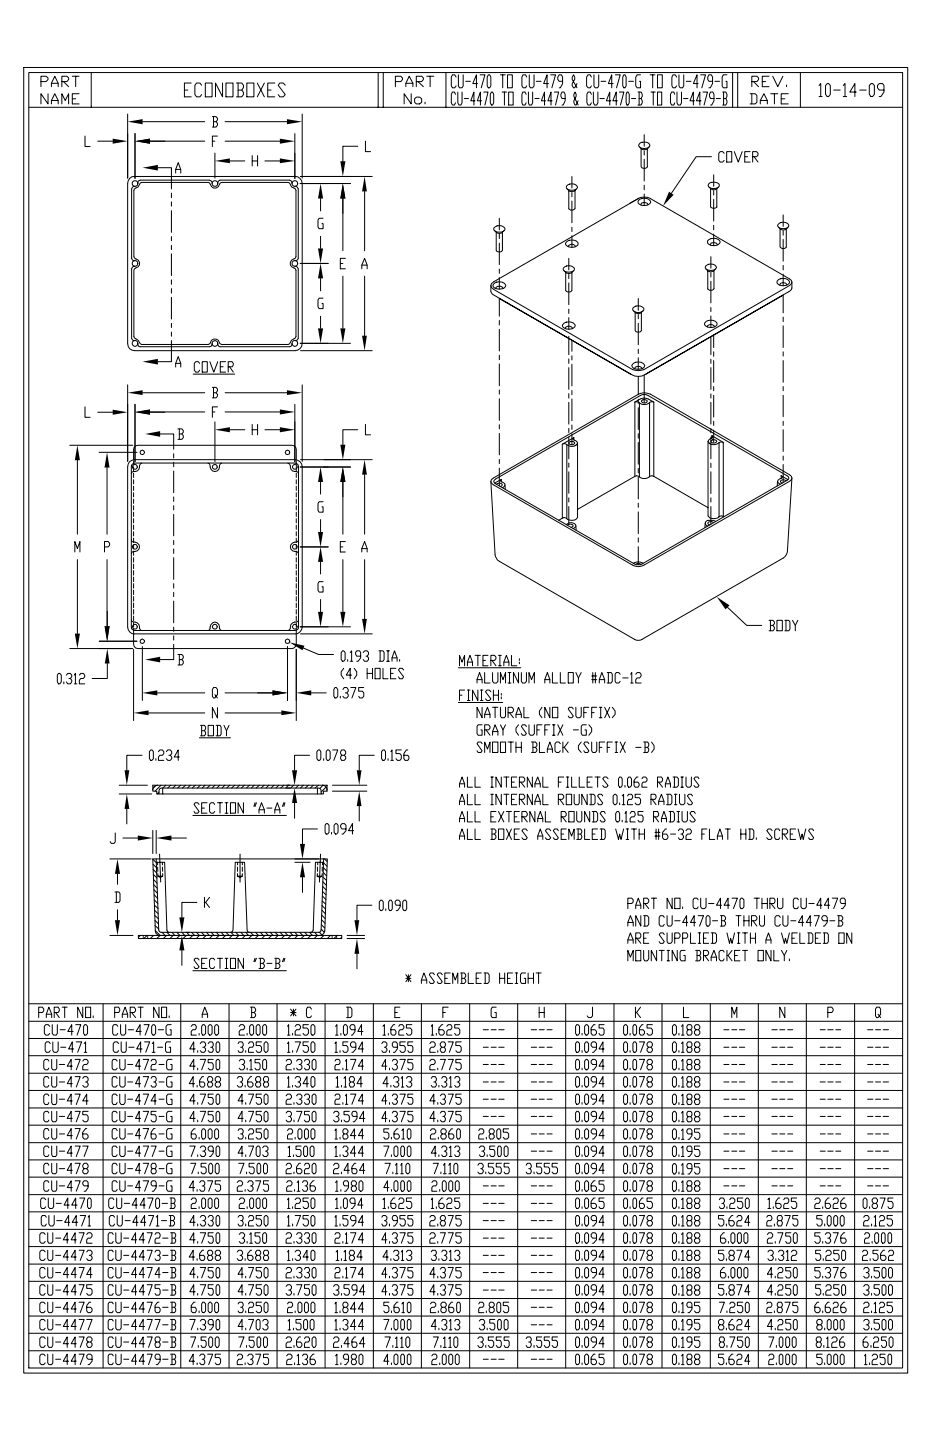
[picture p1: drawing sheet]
<svg xmlns="http://www.w3.org/2000/svg" width="279mm" height="432mm" viewBox="0 0 279 432" stroke-linecap="round" stroke-linejoin="round" font-family="sans-serif">
<g fill="none" stroke="#000" stroke-width=".3">
<path d="M7.1 20.2h265v391.5h-265zM8.6 21.8h262v388.4h-262zM8.6 32.2h262M12.3 24.5h1.5l.6-.6v-.5l-.6-.5h-1.5v3.1M14.4 28.1v3.1l-2.1-3.1v3.1M15.4 31.2v-1.1l1-2 1 2v1.1M15.4 26v-1l1-2.1 1 2.1v1M15.4 30.1h2M15.4 25h2M18.5 31.2v-3.1l1.1 2 1-2v3.1M18.5 24.5h1.6l.5-.6v-.5l-.5-.5h-1.6v3.1M19.1 24.5l1.5 1.5"/>
<path d="M21.7 29.6h1M21.7 22.9h2M22.7 22.9v3.1M23.7 28.1h-2v3.1h2M27.3 21.8v10.4M38.3 34.2v19.2M42.8 36.5h18.6M55.3 27h1M57.3 24.9h-2v4.1h2M60.5 25.6l-.6-.7h-1l-.5 .7v2.8l.5 .6h1l.6-.6M61.6 24.9h2v4.1h-2zM63.7 35h1.1l.4 .5v.5l-.4 .5"/>
<path d="M64 36.5h.8l.4 .5v.5l-.4 .6h-1.1M64 35v3.1M66.7 24.9v4.1l-2.1-4.1v4.1M67.5 36.5h18.5M67.7 24.9h2.1v4.1h-2.1zM70.9 24.9h1.6l.5 .7v.6l-.5 .8M71.4 27h1.1l.5 .7v.7l-.5 .6h-1.6M71.4 24.9v4.1M74 24.9h2.1v4.1h-2.1zM77.1 24.9l2.1 4.1M79.2 24.9l-2.1 4.1M80.3 27h1"/>
<path d="M82.4 24.9h-2.1v4.1h2.1M85.5 25.6l-.6-.7h-1l-.5 .7 2.1 2.8-.6 .6h-1l-.5-.6M90.6 34.2v19.2M113.4 21.8v10.4M114.9 21.8v10.4M118.5 24.5h1.6l.6-.6v-.5l-.6-.5h-1.6v3.1M121.7 26v-1l1-2.1 1.1 2.1v1M121.7 25h2.1M123.3 28.1v3.1l-2.1-3.1v3.1M124.3 29.6l.5-.5h1l.6 .5v1l-.6 .6h-1l-.5-.6zM124.8 24.5h1.6l.5-.6v-.5l-.5-.5h-1.6v3.1M125.3 24.5l1.6 1.5"/>
<path d="M127.4 30.6v.6M127.9 22.9h2.1M128.9 22.9v3.1M133.7 21.8v10.4M136.6 28.3l-.4-.7h-.6l-.3 .7v2.5l.3 .7h.6l.4-.7M136.7 23.1l-.4-.7h-.7l-.3 .7v2.6l.3 .6h.7l.4-.6M137.2 27.6v3.2l.4 .7h.6l.3-.7v-3.2M137.4 22.4v3.3l.4 .6h.7l.4-.6v-3.3M139.2 29.5h1.3M139.6 24.4h1.5M142.4 30.2h-1.3l1-2.6v3.9M143.2 25.1h-1.5l1.1-2.7v3.9"/>
<path d="M143.9 22.4h1.5l-1.1 3.9M144.4 30.2h-1.3l.9-2.6v3.9M145 27.6h1.3l-.9 3.9M146.4 22.4h.4l.4 .7v2.6l-.4 .6h-.4l-.4-.6v-2.6zM147.3 27.6h.4l.3 .7v2.5l-.3 .7h-.4l-.3-.7v-2.5zM150 22.4h1.5M150.5 27.6h1.4M150.7 22.4v3.9M151.2 27.6v3.9M152.1 22.4h1.5v3.9h-1.5zM152.5 27.6h1.3v3.9h-1.3zM157.7 28.3l-.3-.7h-.7l-.2 .7v2.5l.2 .7h.7l.3-.7"/>
<path d="M157.9 23.1l-.3-.7h-.8l-.3 .7v2.6l.3 .6h.8l.3-.6M158.4 27.6v3.2l.3 .7h.6l.4-.7v-3.2M158.7 22.4v3.3l.3 .6h.7l.4-.6v-3.3M160.4 29.5h1.2M160.8 24.4h1.4M163.6 30.2h-1.3l.9-2.6v3.9M164.4 25.1h-1.4l1-2.7v3.9M165.1 22.4h1.4l-1.1 3.9M165.5 30.2h-1.2l.9-2.6v3.9M166.2 27.6h1.3l-1 3.9M168.7 24.4h-1.1l-.4-.6v-.7l.4-.7h.7l.4 .7v2l-.7 1.2h-.4M169.4 29.5h-.9l-.4-.6v-.6l.4-.7h.6l.3 .7v1.9l-.6 1.3h-.3"/>
<path d="M173 25.1l-.7 1.2h-.3l-.5-.6v-.6l.8-1.3v-.7l-.3-.7-.5 .7v.7l1.5 2.5M173.3 30.2l-.6 1.3h-.3l-.4-.7v-.6l.7-1.3v-.6l-.3-.7-.4 .7v.6l1.3 2.6M177.3 23.1l-.3-.7h-.7l-.4 .7v2.6l.4 .6h.7l.3-.6M177.3 28.3l-.3-.7h-.7l-.4 .7v2.5l.4 .7h.7l.3-.7M177.9 27.6v3.2l.3 .7h.7l.3-.7v-3.2M178.1 22.4v3.3l.3 .6h.8l.3-.6v-3.3M179.8 29.5h1.4M180.2 24.4h1.4M183.1 30.2h-1.3l1-2.6v3.9M183.8 25.1h-1.4l1-2.7v3.9M184.5 22.4h1.4l-1.1 3.9M185.1 30.2h-1.4l1-2.6v3.9"/>
<path d="M185.7 27.6h1.3l-1 3.9M187 22.4h.4l.3 .7v2.6l-.3 .6h-.4l-.3-.6v-2.6zM188 27.6h.3l.3 .7v2.5l-.3 .7h-.3l-.3-.7v-2.5zM188.5 24.4h1.4M189.3 29.5h1.3M191.3 27.6h.9l.3 .7v.6l-.3 .6M191.6 29.5h.6l.3 .7v.6l-.3 .7h-.9M191.6 27.6v3.9M192 22.4h-1l-.4 .7v2.6l.4 .6h1v-1.9h-.3M194.9 22.4h1.4M195.2 27.6h1.2M195.7 22.4v3.9"/>
<path d="M195.8 27.6v3.9M197.1 22.4h1.4v3.9h-1.4zM197.1 27.6h1.3v3.9h-1.3zM202.3 28.3l-.3-.7h-.7l-.3 .7v2.5l.3 .7h.7l.3-.7M202.9 23.1l-.5-.7h-.6l-.4 .7v2.6l.4 .6h.6l.5-.6M202.9 27.6v3.2l.4 .7h.7l.3-.7v-3.2M203.5 22.4v3.3l.4 .6h.7l.4-.6v-3.3M204.9 29.5h1.3M205.7 24.4h1.5M208.2 30.2h-1.4l1.1-2.6v3.9M209.3 25.1h-1.4l1.1-2.7v3.9M210.1 22.4h1.4l-1.1 3.9"/>
<path d="M210.1 30.2h-1.3l1-2.6v3.9M210.7 27.6h1.4l-1 3.9M213.6 24.4h-1.1l-.3-.6v-.7l.3-.7h.8l.3 .7v2l-.7 1.2h-.4M214 29.5h-1l-.3-.6v-.6l.3-.7h.7l.3 .7v1.9l-.6 1.3h-.4M214.3 24.4h1.4M214.7 29.5h1.3M216.7 27.6h.9l.3 .7v.6l-.3 .6M216.9 29.5h.7l.3 .7v.6l-.3 .7h-.9M216.9 27.6v3.9M217.9 22.4h-1.1l-.3 .7v2.6l.3 .6h1.1v-1.9h-.3M219.6 21.8v10.4M221.1 21.8v10.4"/>
<path d="M224.9 28.1h1.5l.5 .5v2l-.5 .6h-1.5M225.4 24.5h1.5l.5-.6v-.5l-.5-.5h-1.5v3.1M225.4 28.1v3.1M225.9 24.5l1.5 1.5M227.9 31.2v-1.1l1.1-2 1 2v1.1M227.9 30.1h2.1M228.5 24.5h1M230.5 22.9h-2v3.1h2M231.1 28.1h2.1M231.6 22.9l1.6 3.1 1.5-3.1M232.2 28.1v3.1M234.2 29.6h1.1"/>
<path d="M235.8 25.5v.5M236.3 28.1h-2.1v3.1h2.1M239.9 21.8v10.4M245.5 25.7l.5-.6v3.9M245.5 29h1M248 25.1h.4l.5 .6v2.6l-.5 .7h-.4l-.5-.7v-2.6zM249.9 27h2M252.8 25.7l.5-.6v3.9M252.8 29h1M256.7 27.6h-1.9l1.5-2.5v3.9M257.7 27h2M261.1 25.1h.5l.5 .6v2.6l-.5 .7h-.5l-.5-.7v-2.6z"/>
<path d="M265 27h-1.4l-.5-.7v-.6l.5-.6h1l.4 .6v1.9l-.9 1.4h-.5M25.5 40.8v3.1h1.5M29.3 42.3h4.5M38.9 53.5l.6-.5 .9-.1h48.1a2.17 2.17 0 0 1 2.1 2v48.1a2.17 2.17 0 0 1-2.1 2.2h-48.1a2.03 2.03 0 0 1-2.1-2.2v-48.1zM40.3 56.6a2.38 2.38 0 0 0 1.8-1.7l.4-.2h19.9l.4 .2a1.62 1.62 0 0 0 2.6 1.1l.6-1.1 .5-.2h19.9l.4 .2a2.1 2.1 0 0 0 1.8 1.7l.1 .5v19.9l-.1 .4a1.62 1.62 0 0 0-1.1 2.6l1.1 .6 .1 .4v19.9l-.1 .4a2.38 2.38 0 0 0-1.8 1.8l-.4 .2h-19.9l-.7-.5a1.42 1.42 0 0 0-2.4-.8l-.6 1.1-.4 .2h-19.9l-.4-.2a2.79 2.79 0 0 0-1.8-1.8l-.2-.4v-19.9l.2-.4a1.62 1.62 0 0 0 1.1-2.6l-1.1-.6-.2-.4v-19.9zM40.5 55.9l-.8 .2-.2 .5v20.9l.2 .5 .8 .1M40.5 40v13.5M41.3 55l.2-.7 .5-.3h20.8l.5 .3 .3 .7M45 42.3h16.4M47.3 50.3h4.1v6.3M51.4 57.9v1.4M52.7 51.9v-1.1l.7-2 .8 2v1.1"/>
<path d="M52.7 50.8h1.5M63.7 42.3h.7M64.4 45.9v7.5M65.2 40.8h-1.5v3.1M65.3 55l.2-.7 .5-.3h20.9l.4 .3 .2 .7M67.5 42.3h16.4M68.9 48.3h4.5M75.6 48.3h1.6M75.6 46.7v3.1M77.2 46.7v3.1M79.4 48.3h4.5M88.4 55.9l.8 .2 .2 .5v20.9l-.2 .5-.8 .1"/>
<path d="M88.4 40v13.5M90 55h15.1M90.1 52.9h21.5M96.1 59.5v3.7M102.8 59.5v15.7M107.3 43.9h-4.5v4.4M109.3 57.4v17.8M109.6 42.3v3.2h1.5M169.8 55.8a2.06 2.06 0 0 1 3.3 .3 2.1 2.1 0 0 1-3.3 .4zM170 56.6a1.58 1.58 0 0 0 2.8 0M170.5 57.1v5.6l.5 .3h.8l.6-.5v-5.4M171.4 52.9v3.5"/>
<path d="M171.4 57.7v1.3M191.5 59.4l-2.7 1.6M191.8 44.1a1.61 1.61 0 0 0 2.8 0M191.9 42.8a2.01 2.01 0 0 1 2.9 .8 2.01 2.01 0 0 1-3.4 0zM192.2 44.5v5.5l.6 .5h.7l.6-.4v-5.6M193.1 40.4v3.5M193.1 45.2v1.3M193.1 47.8v6.5M193.1 55.5v1.4M193.1 58.2v3.4M212.4 55.2a2.11 2.11 0 0 1 3.2 .3 1.64 1.64 0 0 1-2.3 1l-.9-.5-.1-.5zM212.6 56.1a1.61 1.61 0 0 0 2.8 0"/>
<path d="M213 56.6v5.4a1.11 1.11 0 0 0 1.9 0v-5.4M213.3 47h-4.6l-7.4 11M214 52.4v3.5M214 57.1v1.4M214 59.8v6.5M217.1 46l-.4-.5h-.8l-.4 .5v2.1l.4 .5h.8l.4-.5M217.8 45.5h1.6v3.1h-1.6zM220.1 45.5l1.2 3.1 1.2-3.1M223.3 47h.8M224.9 45.5h-1.6v3.1h1.6M225.6 47h1.2l.4-.5v-.5l-.4-.5h-1.2v3.1M226.1 47l1.1 1.6"/>
<path d="M40.5 79.8l-.8 .3-.2 .5v20.8l.2 .5 .8 .2M51.4 60.5v1.3M51.4 63.2v6.5M51.4 71v1.2M51.4 73.6v1.2M51.4 76.1v6.5M88.4 79.8l.8 .3 .2 .5v20.8l-.2 .5-.8 .2M90 79h8.4M96.1 70.9v3.6M96.9 65.4h-1.2l-.4 .6v2.1l.4 .5h1.2v-1.5h-.4M102 79h.8M103.5 77.5h-1.5v3.1h1.5"/>
<path d="M108.5 79.5h1.6M148.1 68.3a2.06 2.06 0 0 1 3.3 .4l-.1 .3-.9 .6h-1.4l-.9-.6zM148.3 69.2a1.65 1.65 0 0 0 2.8 0M148.8 69.6v5.6a1.24 1.24 0 0 0 1.6 .2l.2-.4v-5.4M149.7 65.4v3.5M149.7 70.3v1.2M149.7 72.9v6.4M169.7 72.7a2.27 2.27 0 0 1 3.6 .4 1.85 1.85 0 0 1-2.6 1l-1-.6-.2-.4zM170.3 74a1.12 1.12 0 0 1 1.1-.8 1.12 1.12 0 0 1 1.1 .8M170.5 77.5v3.4M171.4 60.3v6.5M171.4 68.2v1.2"/>
<path d="M171.4 70.7v3.5M191.3 60.2a2.35 2.35 0 0 1 3.8 .3 2.33 2.33 0 0 1-3.8 .5zM192.1 61.5a1.12 1.12 0 0 1 1.1-.8 1.12 1.12 0 0 1 1 .8M211.5 79.8a2.06 2.06 0 0 1 3.3 .4 2.01 2.01 0 0 1-3.4 0zM212.2 72.1a2.44 2.44 0 0 1 3.7 .5 2.33 2.33 0 0 1-3.7 .4zM212.9 73.5a1.12 1.12 0 0 1 1.1-.8 1.12 1.12 0 0 1 1.1 .8M213.1 77v3.4M214 67.6v1.3M214 70.2v3.5M233.4 68.2a1.58 1.58 0 0 0 2.8 0M233.6 67a1.92 1.92 0 0 1 2.9 .6 2.03 2.03 0 0 1-3.2 .4l-.2-.4zM233.8 68.6v5.4l.6 .5h.8l.5-.3v-5.6"/>
<path d="M234.8 64.4v3.5M234.8 69.3v1.2M234.8 71.8v6.5M234.8 79.6v1.3M51.4 83.9v1.4M51.4 86.5v1.4M51.4 89.2v6.5M51.4 96.9v1.3M51.4 99.6v1.2M96.1 83.5v3.7M96.1 94.8v3.7M96.9 89.4h-1.2l-.4 .5v2.1l.4 .5h1.2v-1.5h-.4"/>
<path d="M102.8 82.8v15.7M108.5 80.6v-1.1l.8-2 .8 2v1.1M109.3 82.8v17.9M147.3 85.1l.7-.6 43.3-24.9a3.8 3.8 0 0 1 3.8 0l41.6 24.1 .5 .4 .2 .5-.7 1-43.7 25.2a4.4 4.4 0 0 1-3.3 0l-41.7-24-.7-.6-.1-.6zM147.9 85.3a2.35 2.35 0 0 1 3.7 .3 2.33 2.33 0 0 1-3.7 .4l-.2-.4zM148.7 86.5a1.13 1.13 0 0 1 1-.8 1.13 1.13 0 0 1 1.1 .7l-.1 .1M149.7 80.7v1.3M149.7 83.2v3.5M149.7 89.4v5.4M149.7 96.1v1.4M149.7 98.7v6.5M149.8 89.5l.1 .2"/>
<path d="M168.9 80.3a2.06 2.06 0 0 1 3.3 .4 2.01 2.01 0 0 1-3.4 0zM169.1 81.2a1.67 1.67 0 0 0 2.1 .7l.8-.7M169.2 96.9a2.3 2.3 0 0 1 3.3 .7 2.27 2.27 0 0 1-3.9 0zM169.5 98.6a1.17 1.17 0 0 1 2-.4v.4M169.6 81.6v5.4l.6 .5h.7l.5-.5v-5.4M170.5 82.3v1.3M170.5 84.8v6.6M170.5 92.7v1.3M170.5 95.2v3.5M189.7 92.4a2.06 2.06 0 0 1 3.3 .3 1.92 1.92 0 0 1-3.3 0zM189.9 93.2a1.67 1.67 0 0 0 2.1 .7l.8-.7M190.4 93.6v5.5l.3 .4 .3 .1 1-.1 .3-.4v-5.5"/>
<path d="M191.3 89.5v3.5M191.3 94.3v1.3M191.3 96.9v6.5M211.3 96.8a2.27 2.27 0 0 1 3.7 .3 1.85 1.85 0 0 1-2.7 1l-1-.6-.1-.4zM211.7 80.7l1 .7a1.49 1.49 0 0 0 1.8-.7M212.1 98a1.06 1.06 0 0 1 1-.7 1.06 1.06 0 0 1 1 .7M212.2 81.1v5.6l.5 .3h.7l.6-.5v-5.4M213.1 81.8v1.3M213.1 84.3v6.5M213.1 92.2v1.3M213.1 94.7v3.5M233.4 83.8a2.3 2.3 0 0 1 3.3 .8 2.33 2.33 0 0 1-3.7 .4v-.8z"/>
<path d="M233.8 85.5a1.12 1.12 0 0 1 1-.7 1.12 1.12 0 0 1 1.1 .7M234.8 82.2v3.5M234.8 88.4v5.4M234.8 95.1v1.3M234.8 97.7v6.5M234.8 88.5l-41.3 23.8M237.4 84.6v1.8l-.2 .5-.6 .5-43.3 25a4 4 0 0 1-3.9 0l-41.7-24.1-.5-.9v-1.8M38.3 115.4v22.9M41.3 103l.2 .8 .5 .2h20.8l.5-.2 .3-.8M42.8 117.8h18.6M51.4 102.1v6.4h-4.1M52.7 110.1v-1.1l.7-2.1 .8 2.1v1.1"/>
<path d="M52.7 109h1.5M57.9 112.2h12.5M59.9 109l-.5-.5h-.7l-.4 .5v2l.4 .6h.7l.5-.6M60.6 108.5h1.5v3.1h-1.5zM62.9 108.5l1.2 3.1 1.2-3.1M63.7 116.2h1.1l.4 .5v.5l-.4 .6M64 117.8h.8l.4 .5v.5l-.4 .5h-1.1M64 116.2v3.1M65.3 103l.2 .8 .5 .2h20.9l.4-.2 .2-.8M66 110h.9M67.5 117.8h18.5M67.6 108.5h-1.6v3.1h1.6"/>
<path d="M68.4 110h1.2l.3-.5v-.5l-.3-.5h-1.2v3.1M68.8 110l1.1 1.6M90 103h15.1M90.1 105.2h21.5M90.6 115.4v22.9M149.7 106.5v1.4M149.7 109.1v6.6M149.7 116.9v1.3M149.7 119.5v6.6M170.5 100.8v5.5M170.5 107.6v1.4M170.5 110.2v6.6"/>
<path d="M170.5 118v1.4M171.4 102v3.3M171.4 106.7v1.2M171.4 109.2v6.5M171.4 117.1v1.3M171.4 119.6v6.6M188.9 112.1l.2 .2M190 108.9a2.3 2.3 0 0 1 3.3 .7 2.33 2.33 0 0 1-3.7 .5l-.2-.5zM190.3 110.6a1.17 1.17 0 0 1 2.1-.4v.4M191.3 104.7v1.3M191.3 107.3v3.4M191.3 112.9v5.5"/>
<path d="M191.3 119.7v1.3M191.4 118.2l-43.5 25.1-.6 .5-.1 .6 .1 .5 .6 .5 41.7 24a3.4 3.4 0 0 0 3.5 0l43.5-25 .6-.6 .2-.5-.2-.5-.6-.5-41.6-24.1a3.8 3.8 0 0 0-3.7 .1M193.1 112.5v8.3M213.1 101v5.3M213.1 107.7v1.3M213.1 110.2v6.6M213.1 118.1v1.3M214 100.5v3.7M214 105.5v1.3M214 108.1v6.5M214 115.9v1.3M214 118.5v6.6"/>
<path d="M234.8 105.5v1.3M234.8 108.1v6.5M234.8 115.9v1.3M234.8 118.5v6.5M20.9 133.5h18.9M23.2 138v22.2M25.5 122v3.1h1.5M29.3 123.6h4.5M29.7 135.6h11.4M38.9 138.4l1.5-.6h48.1a2.17 2.17 0 0 1 2.1 2.2v48a2.17 2.17 0 0 1-2.1 2.1h-48.1a2.03 2.03 0 0 1-2.1-2.1v-48zM39.9 139l.5-.1h48.1l.5 .1 .4 .4 .1 .6-.1 48.6-.9 .5h-48.1l-.9-.5-.1-48.6 .1-.6zM40 137.8l.2-3.7 .4-.4 .7-.2h46.2l1.1 .6 .2 3.7"/>
<path d="M40 138.2v1.1M40 140v1.2M40.5 121.2v17.2M42.2 135.2l.5-.2 .4 .2 .2 .4-.2 .5-.4 .2-.5-.2-.2-.5zM42.5 138.9a1.88 1.88 0 0 0-.8 1.8l-.6 .5-1.6 .4-.1 .5M45 123.6h4.4M45 123.5h16.4M48 130.1h4.1v4.6M52.1 136.1v1.2M52.1 138.6v1.4M53.3 128.6h1.2l.4 .5v.5l-.4 .5M53.8 130.1h.7l.4 .5v.6l-.4 .5h-1.2"/>
<path d="M53.8 128.6v3.1M62.3 138.9l.5 .2a3 3 0 0 0 1 2.1 1.41 1.41 0 0 0 1.5-.1 1.41 1.41 0 0 0 .5-1.5l.7-.7M63.7 123.5h.7M64.4 126.5v11.9M65.2 122h-1.5v3.1M67.5 123.5h16.4M68.9 128.9h4.5M75.6 127.3v3.1M75.6 128.9h1.6M77.2 127.3v3.1M79.4 128.9h4.5M85.7 135.2l.5-.2 .5 .2 .2 .4-.2 .5-.5 .2-.5-.2-.2-.5z"/>
<path d="M86.3 138.9a1.76 1.76 0 0 1 .9 1.8l.5 .5 1.6 .4 .2 .5M88.4 121.2v17.2M88.8 138.2v1.1M88.8 140v1.2M90.1 137.8h21.5M107.3 128.9h-4.5v4.4M109.6 127.3v3.1h1.5M149.7 127.3v1.3M149.7 130v6.4M149.7 137.8v1.2M168.7 133.1l3.3-1.9-.3 .4 .5 .4a.85 .85 0 0 1 .8 1.2l-.7 .5M169.9 133.3l-.7-.3-.6 .2v22.2l.6-.2 .7 .3"/>
<path d="M170.5 120.6v6.6M170.5 128.4v1.3M170.5 131.1v6.5M170.5 138.9v1.2M170.8 132.5l.6-.2 .6 .2 .3 .3-.5 .5h-.8l-.5-.5zM171.4 127.4v1.4M171.4 130v3.3M172 131.2v.7M173 133.3a2.39 2.39 0 0 1-3.1 0M173.1 132.8v22.4a2.29 2.29 0 0 1-3.2 .3v-22.2M190.3 120.6a4 4 0 0 1 5.7 0v22.2M190.3 120.6l.9-.1 .5 .3"/>
<path d="M190.3 120.6v22.2M191.3 122.3v6.5M191.3 130v1.4M191.3 132.7v6.5M191.7 120.8v22.2M192.4 120.1a1.18 1.18 0 0 1 1.6 0v.4l-.5 .3h-.7l-.4-.3zM194.7 120.7a2.39 2.39 0 0 1-3 .1M194.7 120.7v22.2a2.39 2.39 0 0 1-3 .1M196 120.6l-.9-.1-.4 .2M212.3 132.3v22.4a2.27 2.27 0 0 0 3.3 .2v-22.1M213.1 120.6v6.6M213.1 128.4v1.4"/>
<path d="M213.1 131.1v6.5M213.1 138.9v1.3M213.4 132a1.18 1.18 0 0 1 1.4 .2l-.2 .5-1 .1-.5-.5zM213.4 130.6l.3 .5-.3 .3zM213.4 131.4l-.3 .1a.85 .85 0 0 0-.7 1.2l.7 .5M213.4 130.6l3.4 2.1M214 126.3v1.3M214 128.9v3.8M215.6 132.8a2.39 2.39 0 0 1-3.1 0M216.8 132.7v22.2l-.6-.2-.7 .3M216.8 132.7l-.6-.2-.6 .3M234.8 126.3v1.3"/>
<path d="M234.8 128.9v6.5M234.8 136.7v1.3M234.8 139.3v5.4M32.1 140.2v20M40 141.9v1.3M40 143.8v1.3M40 145.8v1.3M40 147.7v1.3M40 149.7v1.3M40 151.6v1.3M40 153.6v1.3M40 155.5v1.3"/>
<path d="M40 157.5v1.3M40 159.4v1.3M52.1 141.2v6.5M52.1 149v1.4M52.1 151.6v1.3M52.1 154.3v6.4M88.8 141.9v1.3M88.8 143.8v1.3M88.8 145.8v1.3M88.8 147.7v1.3M88.8 149.7v1.3M88.8 151.6v1.3"/>
<path d="M88.8 153.6v1.3M88.8 155.5v1.3M88.8 157.5v1.3M88.8 159.4v1.3M90 140h15.1M96.1 144.5v3.7M96.1 155.8v3.7M96.9 150.5h-1.2l-.4 .5v2.1l.4 .5h1.2v-1.6h-.4M102.8 144.5v15.7M109.3 142.3v17.9M148.2 144l43.7-25.4a2.24 2.24 0 0 1 2.4 0l41.7 24.1 .5 .6-.5 .7-43.5 25.1a2.89 2.89 0 0 1-2.3 0l-41.7-24.1-.5-.6zM148.8 145.2l.9-.3a.74 .74 0 0 1 .8 .6l-.6 .4"/>
<path d="M149.7 140.4v5.3M150.3 143.8l-2 1.1M150.3 143.8l-.2 .5 1.2 .7 .1 .4-.1 .3-.7 .5M150.3 143.8v.6M151.4 145.4l.1 1.3M168.7 155.3l-1.2 .7M169.8 157.3a1.74 1.74 0 0 1 2.8 .3v.4l-.7 .5M170.1 157.5l.8-.4a.74 .74 0 0 1 .9 .7l-.6 .4M170.5 141.5v6.4M170.5 149.3v1.2M170.5 151.9v5.4M172.6 157.6l.1 1.4"/>
<path d="M190.3 142.8l.5-.1 .9 .3M190.3 142.8l-17.2 9.9M191.3 140.5v1.3M191.3 143.1v6.5M191.3 150.9v1.2M191.3 153.5v6.5M196 142.8l-.6-.1-.8 .3M196 142.8l16.3 9.4M211.4 156.9l-.1 1.3M213.1 141.5v6.5M213.1 149.3v1.2M213.1 151.9v5.3"/>
<path d="M213.9 156.7a1.18 1.18 0 0 0-1.6 0l.1 .6 .4 .1M214.5 156.4a2.81 2.81 0 0 0-2.7-.2l-.4 .7 .4 .7 .4 .1M216.7 154.8l.3 .1M233.1 144.4l-.1 1.3M234.2 143.4l-.3 .1a.85 .85 0 0 0-.6 1.2l.6 .5M234.2 142.7l.3 .4-.3 .3M234.2 142.7v.7M234.2 142.7l1.9 1.1M235.6 144.2a.9 .9 0 0 0-.9-.4 .9 .9 0 0 0-.7 .7l.5 .4M237.4 143.3l-1.3 22.1a2.82 2.82 0 0 1-1.2 1.9l-42.4 24.4a2.24 2.24 0 0 1-2.3 0l-40.5-23.4a2.86 2.86 0 0 1-1.3-1.9l-1.2-22M22.4 165.5v-3.1l.8 2.1 .8-2.1v3.1M23.2 167.8v22.2"/>
<path d="M31.3 164h1.1l.5-.5v-.6l-.5-.5h-1.1v3.1M32.1 167.8v20M39.4 161.9l.1 .5a3 3 0 0 1 2.2 .9 1.41 1.41 0 0 1-.2 1.6 1.41 1.41 0 0 1-1.5 .5l-.5 .2-.1 .4M40 161.4v1.2M40 163.3v1.3M40 165.3v1.2M40 167.2v1.4M40 169.2v1.3M40 171.1v1.4M40 173.1v1.3M40 175v1.4M40 177v1.3"/>
<path d="M40 178.9v1.4M52.1 162.1v1.2M52.1 164.6v1.3M52.1 167.2v6.5M52.1 175v1.4M52.1 177.6v1.3M88.8 161.4v1.2M88.8 163.3v1.3M88.8 165.3v1.2M88.8 167.2v1.4M88.8 169.2v1.3M88.8 171.1v1.4"/>
<path d="M88.8 173.1v1.3M88.8 175v1.4M88.8 177v1.3M88.8 178.9v1.4M89.5 161.9l-.2 .5a3 3 0 0 0-2.1 .9 1.41 1.41 0 0 0 .1 1.6 1.41 1.41 0 0 0 1.5 .5l.5 .2 .2 .4M90 164h8.4M96.1 168.5v3.6M96.1 179.7v3.8M96.9 174.4h-1.2l-.4 .5v2.1l.4 .5h1.2v-1.6h-.4M102 164h.8M102.8 167.8v15.7M103.5 162.4h-1.5v3.1h1.5"/>
<path d="M108.5 165.5v-1l.8-2.1 .8 2.1v1M108.5 164.5h1.6M109.3 167.8v17.8M189.9 168.9a2.66 2.66 0 0 1 2.9 0M190.6 169.2l.7-.3 .9 .3M191.3 161.3v1.3M191.3 163.9v5.4M20.9 194.5h18.9M29.7 192.3h11.4M32.2 199v4.5h-4.6M32.2 183.3v4.5M39.4 185.8l.1 .6a3 3 0 0 1 2.2 .9l.1 1.1 .3 .5 .4 .2"/>
<path d="M40 190.1l.2 3.7 .4 .5 .7 .2h46.2l.6-.2 .5-.5 .2-3.7M40 180.8v1.4M40 182.8v1.3M40 184.7v1.4M40 186.8v1.2M40 188.7v1.1M40 194.7v21.4M42.2 191.9l.5-.3 .4 .3 .2 .4-.2 .5-.4 .2-.5-.2-.2-.5zM42.7 193.9v16.2M52.1 193.2v4.6h-4.1M52.1 180.3v6.5M52.1 188v1.3"/>
<path d="M52.1 190.7v1.2M53.3 196.3h1.2l.4 .5v.5l-.4 .5M53.8 197.8h.7l.4 .5v.6l-.4 .5h-1.2M53.8 196.3v3.1M62.3 189.1l.5-.2a2.52 2.52 0 0 1 1.6-2.4 1.54 1.54 0 0 1 1.4 1.9l.2 .5 .5 .2M85.7 191.9l.5-.3 .5 .3 .2 .4-.2 .5-.5 .2-.5-.2-.2-.5zM86.2 193.9v16.2M88.8 180.8v1.4M88.8 182.8v1.3M88.8 184.7v1.4M88.8 186.8v1.2M88.8 188.7v1.1"/>
<path d="M88.8 194.7v21.4M89.5 185.8l-.2 .6a3 3 0 0 0-2.1 .9l-.4 1.6-.5 .2M90 188h15.1M90.1 190.1h21.5M90.9 194.3l4.6 2h4.5M102.7 195.2h.3l.5 .5v2.1l-.5 .5h-.3l-.4-.5v-2.1zM104.2 197.8v.5M105 195.7l.4-.5v3.1M105 198.3h.7M108.1 196.8h-1.2l-.3-.6v-.5l.3-.5h.9l.3 .5v1.6l-.7 1h-.5M108.9 195.7l.4-.5h.8l.4 .5v.5l-.4 .6h-.4M110.1 196.8l.4 .5v.5l-.4 .5h-.8l-.4-.5"/>
<path d="M113.6 195.2h1.2l.3 .5v2.1l-.3 .5h-1.2M114 195.2v3.1M115.9 198.3h.9M115.9 195.2h.9M116.3 195.2v3.1M117.5 198.3v-1l.8-2.1 .7 2.1v1M117.5 197.3h1.5M119.8 197.8v.5M137.8 199.6v-3.1l.7 2 .8-2v3.1M140.1 199.6v-1.1l.8-2 .7 2v1.1M140.1 198.5h1.5M142.4 196.5h1.6"/>
<path d="M143.3 196.5v3.1M144.8 198h.7M146.3 196.5h-1.5v3.1h1.5M147.2 198h1.1l.4-.5v-.5l-.4-.5h-1.1v3.1M147.5 198l1.2 1.6M149.4 196.5h.9M149.4 199.6h.9M149.9 196.5v3.1M151 199.6v-1.1l.8-2 .8 2v1.1M151 198.5h1.6M153.3 196.5v3.1h1.6M155.7 197.5v.5"/>
<path d="M155.7 198.5v.6M218.1 182.1l5.8 5.4h4.4M230.5 186h1.2l.5 .5v.5l-.5 .5M231 187.5h.7l.5 .6v.5l-.5 .5h-1.2M231 186v3.1M232.9 186h1.6v3.1h-1.6zM235.3 186h1.2l.3 .5v2.1l-.3 .5h-1.2M235.6 186v3.1M237.6 186l.8 1.5v1.6M239.2 186l-.8 1.5M17.5 201.9h.4l.5 .5v2.1l-.5 .6h-.4l-.3-.6v-2.1zM19.1 204.5v.6"/>
<path d="M19.9 202.4l.4-.5h.8l.4 .5v.5l-.4 .6h-.4M21.1 203.5l.4 .5v.5l-.4 .6h-.8l-.4-.6M22.3 202.4l.3-.5v3.2M22.3 205.1h.7M23.8 202.4l.4-.5h.8l.4 .5v.5l-.4 .6h-.8l-.4 .5v1.1h1.6M44.5 213.8h16.9M47.2 207.8h14.2M60.1 217.5h1.2l.3 .5-.3 1.1M60.5 219.1h.8l.3 .5v.5l-.3 .5h-1.2M60.5 217.5v3.1M62.4 217.5h1.6v3.1h-1.6zM64.4 208.3l.4 .5-.4 .5h-.4l-.3-.5v-2l.3-.6h.8l.4 .6v1.5l-.4 .5 .4 .5"/>
<path d="M64.8 217.5h1.2l.3 .5v2.1l-.3 .5h-1.2M65.2 212.2v3.1l-1.5-3.1v3.1M65.2 217.5v3.1M67.1 217.5l.8 1.6v1.5M67.5 207.8h14.2M67.5 213.8h16.8M68.7 217.5l-.8 1.6M93.3 207.8h4.5M100.4 206.2h.4l.5 .6v2l-.5 .5h-.4l-.3-.5v-2zM102 208.8v.5M102.8 206.8l.4-.6h.8l.4 .6v.5l-.4 .5h-.5M103 200.4l-.7 1v1l.7 1.1"/>
<path d="M104 207.8l.4 .5v.5l-.4 .5h-.8l-.4-.5M105.2 206.2h1.5l-1.2 3.1M105.4 202.4h-1.6l1.2-2v3.1M106.2 200.4l.7 1v1l-.7 1.1M109.1 206.2h-1.6v1.1h1.1l.5 .5v1l-.5 .5h-.7l-.4-.5M110.1 200.4v3.1M110.1 201.9h1.6M111.7 200.4v3.1M112.4 200.4h1.6v3.1h-1.6zM114.8 200.4v3.1h1.5M117.1 201.9h.8M118.7 200.4h-1.6v3.1h1.6"/>
<path d="M121 200.9l-.3-.5h-.9l-.3 .5 1.5 2-.3 .6h-.9l-.3-.6M137.4 200.2h18.7M137.4 210.7h13.3M137.8 208.4h.7M139.3 206.9h-1.5v3.2M140.1 206.9h.8M140.1 210.1h.8M140.5 206.9v3.2M143 204.8v-1l.8-2.1 .7 2.1v1M143 203.8h1.5M143.3 206.9v3.2l-1.7-3.2v3.2M144 206.9h.8"/>
<path d="M144 210.1h.8M144.4 206.9v3.2M144.5 212.1v3.1l-1.5-3.1v3.1M144.5 217.3h-1.2l-.3 .5v2.2l.3 .5h1.2v-1.6h-.3M145.3 201.7v3.1h1.6M145.3 215.2v-1l.8-2.1 .8 2.1v1M145.3 218.9h1.2l.4-.5v-.6l-.4-.5h-1.2v3.2M145.3 214.2h1.6M145.7 218.9l1.2 1.6M147.2 207.4l-.5-.5h-.7l-.5 .5 1.7 2.1-.5 .6h-.7l-.5-.6M147.7 201.7v2.6l.4 .5h.7l.5-.5v-2.6M147.7 212.1h1.6"/>
<path d="M147.7 219.4h1.6M147.9 208.4h1.5M147.9 206.9v3.2M148.4 212.1v3.1M149.4 206.9v3.2M150 204.8v-3.1l.8 2.1 .8-2.1v3.1M150 212.1v2.6l.4 .5h.8l.4-.5v-2.6M150 217.3l.8 1.6v1.6M150.3 207.9v.5M150.3 209v.5M151.6 217.3l-.8 1.6M152.3 213.7h1.2l.4-.5v-.6l-.4-.5h-1.2v3.1"/>
<path d="M152.3 201.7h.9M152.3 204.8h.9M152.7 201.7v3.1M152.7 213.7l1.2 1.5M154.7 215.2v-1l.7-2.1 .9 2.1v1M154.7 214.2h1.6M155.4 201.7v3.1l-1.5-3.1v3.1M155.4 217.3l-.7 1.1v1l.7 1.1M156.3 201.7v2.6l.3 .5h.8l.4-.5v-2.6M157.1 212.1v3.1h1.5M157.8 217.8l-.4-.5h-.8l-.3 .5 1.5 2.2-.4 .5h-.8l-.3-.5M158.6 204.8v-3.1l.7 2.1 .9-2.1v3.1"/>
<path d="M158.6 217.3v2.7l.4 .5h.8l.4-.5v-2.7M161 218.9h.7M162.5 212.1l-.8 1.1v1l.8 1M162.5 217.3h-1.5v3.2M163.3 204.8v-1l.8-2.1 .7 2.1v1M163.3 203.8h1.5M163.3 218.9h.8M164.8 212.1v3.1l-1.5-3.1v3.1M164.8 217.3h-1.5v3.2M165.6 201.7v3.1h1.6M165.6 212.1h1.6v3.1h-1.6zM165.6 217.3h.8"/>
<path d="M166 217.3v3.2M167.2 217.3l1.5 3.2M168 201.7v3.1h1.5M168.7 217.3l-1.5 3.2M170.3 201.7h1.6v3.1h-1.6zM171.9 212.6l-.5-.5h-.7l-.4 .5 1.6 2.1-.5 .5h-.7l-.4-.5M171.9 218.9h1.5M172.6 201.7l.8 1.6v1.5M172.6 212.1v2.6l.5 .5h.7l.4-.5v-2.6M174.2 201.7l-.8 1.6M175 213.7h.8M175.8 217.3h-1.2l-.4 .5v2.2l.4 .5h1.2v-1.6h-.5"/>
<path d="M176.5 212.1h-1.5v3.1M176.5 217.3l.9 1.1v1l-.9 1.1M177.4 203.8h1.5M177.4 202.7h1.5M177.4 213.7h.7M177.7 201.7v3.1M178.5 201.7v3.1M178.9 212.1h-1.5v3.1M179.7 204.8v-1l.7-2.1 .9 2.1v1M179.7 203.8h1.6M179.7 212.1h.7M179.7 215.2h.7"/>
<path d="M180.1 212.1v3.1M181.3 212.1l1.5 3.1M182 201.7h1.2l.4 .5v2.1l-.4 .5h-1.2M182.4 201.7v3.1M182.8 212.1l-1.5 3.1M183.6 212.1l.8 1.1v1l-.8 1M185.9 202.2l-.4-.5h-.8l-.3 .5v2.1l.3 .5h.8l.4-.5M186.7 203.3h1.6M189.1 202.2l.3-.5v3.1M189.1 204.8h.7M190.6 202.2l.4-.5h.8l.4 .5v.5l-.4 .6h-.8l-.4 .5v1h1.6M35.7 235.5h8.5"/>
<path d="M35.7 238.1h9.8M42.6 226.5h-4.6v4.5M45.2 224.9h.4l.4 .5v2.1l-.4 .5h-.4l-.4-.5v-2.1zM45.8 236.8v.4h1.2v.9h.7l.1-1.5 .5-.3h47.3l.5 .3 .2 1.5h.6v-.9h1.1v-.4M45.8 236.8v-1.3h52.2v1.3M46.7 235.6l-.7 .7M46.7 227.5v.5M47.2 235.5l-.7 .1-.5 .5-.2 .7M47.5 225.4l.4-.5h.8l.4 .5v.6l-.4 .5h-.8l-.4 .5v1h1.6M47.7 238.1h48.6M47.7 237.5l-.6 .6M48.3 235.5l-1.8 1.7"/>
<path d="M48.8 236.3v1.8M49.7 235.5l-.8 .8M49.9 225.4l.4-.5h.8l.4 .5v.6l-.4 .5h-.5M51.1 226.5l.4 .5v.5l-.4 .5h-.8l-.4-.5M51.1 235.5l-.8 .8M52.7 235.5l-.9 .8M53.8 227h-1.6l1.2-2.1v3.1M54.1 235.5l-.8 .8M55.6 235.5l-.9 .8M57.1 235.5l-.9 .8M58.5 235.5l-.8 .8M59.8 221.2h9.3"/>
<path d="M60 235.5l-.8 .8M61.5 235.5l-.9 .8M63 235.5l-.9 .8M64.4 235.5l-.8 .8M65.9 235.5l-.9 .8M67.4 235.5l-.9 .8M68.8 235.5l-.8 .8M70.4 235.5l-1 .8M71.8 235.5l-.8 .8M73.2 235.5l-.8 .8M74.8 235.5l-.9 .8M76.2 235.5l-.8 .8"/>
<path d="M77.7 235.5l-.9 .8M79.2 235.5l-.9 .8M80.6 235.5l-.8 .8M82.1 235.5l-.8 .8M83.6 235.5l-.9 .8M85.1 235.5l-.9 .8M85.9 236.3h1M86.5 235.5l-.8 .8M88.1 235.5l-1 .8M89.5 235.5l-.9 .8M90.9 235.5l-.8 .8M92.5 235.5l-1 .8"/>
<path d="M92.8 226.5h-4.5v4.5M93.9 235.5l-.9 .8M95.2 236.3v1.8M95.4 224.9h.4l.4 .5v2.1l-.4 .5h-.4l-.4-.5v-2.1zM95.4 235.5l-.9 .8M96.7 235.5l.7 .1 .5 .5 .1 .7M96.9 235.5l-1 .9M97 227.5v.5M97.8 236l-1.5 1.5M98 237.2h.1M98.1 224.9h.5l.4 .5v2.1l-.4 .5h-.5l-.3-.5v-2.1zM99.7 235.5h10.3"/>
<path d="M99.7 237.2h10.3M99.7 224.9h1.6l-1.2 3.1M102.4 226.5l-.3-.5v-.6l.3-.5h.8l.4 .5v.6l-.4 .5h-.8l-.3 .5v.5l.3 .5h.8l.4-.5v-.5l-.4-.5M112.2 226.5h-4.5v4.5M114.8 224.9h.4l.4 .5v2.1l-.4 .5h-.4l-.4-.5v-2.1zM116.3 227.5v.5M117.2 225.4l.3-.5v3.1M117.2 228h.7M120.3 224.9h-1.6v1.1h1.2l.4 .5v1l-.4 .5h-.8l-.4-.5M122.3 224.9h-.5l-.7 1.1v1.5l.3 .5h.9l.3-.5v-.5l-.3-.5h-1.2M137.8 236.1v-1.1l.7-2 .8 2v1.1M137.8 235h1.5"/>
<path d="M140.1 233v3.1h1.5M140.1 238.2v3.1h1.5M142.4 233v3.1h1.6M142.4 238.2v3.1h1.6M144.5 223l-.3-.5h-.9l-.3 .5 1.5 2.1-.3 .5h-.9l-.3-.5M145.3 225.6v-3.1l.8 2.1 .8-2.1v3.1M147.2 233h.7M147.2 236.1h.7M147.2 238.2h.7M147.5 233v3.1M147.5 238.2v3.1M147.7 220.5v-1.1l.7-2.1 .9 2.1v1.1"/>
<path d="M147.7 222.5h1.6v3.1h-1.6zM150 222.5h1.6v3.1h-1.6zM150.3 233v3.1l-1.6-3.1v3.1M150.3 238.2v3.1l-1.6-3.1v3.1M151 233h1.6M151 238.2h1.6M151.8 233v3.1M151.8 238.2v3.1M152.3 222.5h1.6M153.2 222.5v3.1M153.3 234.5h.9M153.3 239.7h.9"/>
<path d="M154.7 222.5v3.1M154.7 224.1h1.6M154.9 233h-1.6v3.1h1.6M154.9 238.2h-1.6v3.1h1.6M155.7 234.5h1.2l.4-.5v-.5l-.4-.5h-1.2v3.1M155.7 239.7h1.2l.4-.5v-.5l-.4-.5h-1.2v3.1M156.1 234.5l1.2 1.6M156.1 239.7l1.2 1.6M156.3 222.5v3.1M159.3 222.5h1.2l.5 .5v.6l-.5 .5M159.6 233v3.1l-1.5-3.1v3.1M159.6 238.2v3.1l-1.5-3.1v3.1"/>
<path d="M159.8 224.1h.7l.5 .5v.5l-.5 .5h-1.2M159.8 222.5v3.1M160.4 236.1v-1.1l.8-2 .8 2v1.1M160.4 235h1.6M161.7 222.5v3.1h1.6M162.7 233v3.1h1.6M162.7 238.2v3.1h1.6M164.1 225.6v-1l.7-2.1 .8 2.1v1M164.1 224.6h1.5M165.6 220.5h.8M167.4 239.7h1.2l.4-.5v-.5l-.4-.5h-1.2v3.1M167.4 234.5h.8"/>
<path d="M167.8 239.7l1.2 1.6M168 223l-.4-.5h-.8l-.4 .5v2.1l.4 .5h.8l.4-.5M168.7 222.5v3.1M169 233h-1.6v3.1M169.2 224.1l1.1 1.5M169.8 238.2h1.6v3.1h-1.6zM169.8 233h.7M169.8 236.1h.7M170.2 233v3.1M170.3 222.5l-1.1 1.6h-.5M171.4 233v3.1h1.5M172.1 238.2v2.6l.4 .5h.8l.4-.5v-2.6"/>
<path d="M173.7 233v3.1h1.6M174.2 222.5l-.8 1.1v1l.8 1M176 238.2v3.1l-1.6-3.1v3.1M176 234.5h.8M176.5 223l-.3-.5h-.9l-.3 .5 1.5 2.1-.3 .5h-.9l-.3-.5M176.8 238.2h1.2l.4 .5v2.1l-.4 .5h-1.2M177.2 238.2v3.1M177.4 222.5v2.6l.3 .5h.8l.4-.5v-2.6M177.5 233h-1.5v3.1h1.5M178.4 233h1.5M179.2 233v3.1M179.7 224.1h.7"/>
<path d="M180.7 238.7l-.4-.5h-.8l-.3 .5 1.5 2.1-.4 .5h-.8l-.3-.5M181.3 222.5h-1.6v3.1M182 224.1h.8M182.3 233.5l-.4-.5h-.8l-.4 .5 1.6 2-.4 .6h-.8l-.4-.6M183.6 222.5h-1.6v3.1M184.2 238.2h.4l.4 .5v2.1l-.4 .5h-.4l-.4-.5v-2.1zM184.4 222.5h.8M184.4 225.6h.8M184.7 222.5v3.1M185.8 233h.4l.3 .5v2l-.3 .6h-.4l-.4-.6v-2zM185.9 222.5l1.6 3.1M186.5 238.7l.4-.5v3.1"/>
<path d="M187.4 235.5v.6M187.5 222.5l-1.6 3.1M188.1 238.7l.4-.5h.8l.4 .5v.5l-.4 .5h-.8l-.4 .6v1h1.6M188.5 233h.4l.4 .5v2l-.4 .6h-.4l-.4-.6v-2zM190.6 224.1h1.6M191.3 233h-.5l-.7 1v1.5l.3 .6h.9l.3-.6v-.5l-.3-.5h-1.2M192 238.2h-1.6v1h1.2l.4 .5v1.1l-.4 .5h-.8l-.4-.5M192.4 233.5l.4-.5h.7l.5 .5v.5l-.5 .5h-.7l-.4 .5v1.1h1.6M193 222.5h1.1l.4 .5v.6l-.4 .5M193.4 224.1h.7l.4 .5v.5l-.4 .5h-1.1M193.4 222.5v3.1M195.2 239.7h1.1l.4-.5v-.5l-.4-.5h-1.1v3.1"/>
<path d="M195.3 222.5l.8 1.1v1l-.8 1M195.5 239.7l1.2 1.6M197.1 234.5h1.2l.3-.5v-.5l-.3-.5h-1.2v3.1M197.4 234.5l1.2 1.6M199.5 236.1v-1.1l.7-2 .8 2v1.1M199.5 235h1.5M199.8 238.2h1.2l.4 .5v2.1l-.4 .5h-1.2M200.2 238.2v3.1M201.8 233h1.1l.5 .5v2l-.5 .6h-1.1M202.2 233v3.1M202.2 238.2h.7M202.5 238.2v3.1"/>
<path d="M203.7 238.2v2.6l.4 .5h.8l.4-.5v-2.6M204.1 233h.8M204.1 236.1h.8M204.5 233v3.1M205.7 233v2.5l.4 .6h.7l.5-.6v-2.5M207.6 238.7l-.3-.5h-.8l-.4 .5 1.5 2.1-.3 .5h-.8l-.4-.5M209.5 233.5l-.3-.5h-.8l-.4 .5 1.5 2-.3 .6h-.8l-.4-.6M32.9 257.6h12.4M34.5 249.8v2.6l-.3 .5h-.8l-.4-.5M36.8 251.3h4.5M38 242.6v4.5M45.8 257.6h52.3l-.7 21.5-.3 .7-.5 .5-.7 .2h-48l-.7-.2-.5-.5-.1-.7z"/>
<path d="M45.8 249v6.9M45.8 257.6l1.1 1.1M45.9 259.2l1.1 1.1M46.8 257.6l.8 21.3 .2 .5 .5 .2h47.3l.5-.2 .9-21.8M46.8 249v6.9M46.9 258.6h2.5l.6 20.3 .2 .5 .5 .2M47.2 258.6v.7M47.8 256.1l.4 8.4M48.7 258.6v.7M51.4 251.3h4.5M57.8 244.5h28.1M59.7 241.2l-.4-.5h-.8l-.3 .5 1.5 2.1-.4 .5h-.8l-.3-.5"/>
<path d="M60.5 242.3h.8M62.1 240.7h-1.6v3.1h1.6M64.3 241.2l-.3-.5h-.8l-.4 .5v2.1l.4 .5h.8l.3-.5M65.2 240.7h1.5M66 240.7v3.1M67.5 243.8h.8M67.5 240.7h.8M67.9 240.7v3.1M69.1 240.7h1.5v3.1h-1.5zM71.2 258.6v.7M72 256.1v8.4M72.6 258.6v.7"/>
<path d="M73 240.7v3.1l-1.6-3.1v3.1M76.5 240.7l-.4 1.1M76.9 240.7l-.4 1.1M77.6 243.8v-1l.8-2.1 .8 2.1v1M77.6 242.8h1.6M80 242.3h1.5M82.4 243.8v-1l.7-2.1 .8 2.1v1M82.4 242.8h1.5M85.1 240.7l-.4 1.1M85.4 240.7l-.3 1.1M88.3 240.8v4.6M88.4 258.6h4.6"/>
<path d="M88.4 257.6h7.1M95.2 248.6h-4.5v4.5M95.2 258.6v.7M96.1 256.1l-.3 8.4M96.7 258.6v.7M97 258.6h-2.4l-.7 20.3-.3 .5-.5 .2M97 258.7l1 1.1M97.3 257.6l.7 .7M97.8 247h.4l.4 .5v2.1l-.4 .5h-.4l-.3-.5v-2.1zM99.4 249.6v.5M100.6 247h.3l.4 .5v2.1l-.4 .5h-.3l-.4-.5v-2.1zM103.7 248.6h-1.2l-.4-.6v-.5l.4-.5h.8l.4 .5v1.6l-.8 1h-.4"/>
<path d="M106 249.1h-1.5l1.2-2.1v3.1M107.7 241.7v4.5M137.8 241.3v-1l.7-2.1 .8 2.1v1M137.8 246.5v-1.1l.7-2.1 .8 2.1v1.1M137.8 251.7v-1l.7-2.1 .8 2.1v1M137.8 240.3h1.5M137.8 245.4h1.5M137.8 250.7h1.5M140.1 243.3v3.2h1.5M140.1 248.6v3.1h1.5M142.4 243.3v3.2h1.6M142.4 248.6v3.1h1.6"/>
<path d="M147.2 248.6h1.1l.4 .5v.5l-.4 .5M147.2 241.3h.7M147.2 244.9h.7M147.5 250.1h.8l.4 .6v.5l-.4 .5h-1.1M147.5 248.6v3.1M148.7 243.3h-1.5v3.2h1.5M149.4 248.6h1.6v3.1h-1.6zM149.4 243.3l1.6 3.2M151 243.3l-1.6 3.2M151.8 243.3h1.5M151.8 248.6l1.5 3.1M152.6 243.3v3.2"/>
<path d="M153.3 248.6l-1.5 3.1M154.2 244.9h.7M154.2 250.1h.7M155.7 243.3h-1.5v3.2h1.5M155.7 248.6h-1.5v3.1h1.5M156.5 244.9h1.1l.5-.5v-.5l-.5-.6h-1.1v3.2M156.9 244.9l1.2 1.6M158.1 249.1l-.5-.5h-.7l-.4 .5 1.6 2.1-.5 .5h-.7l-.4-.5M160.4 241.3v-1l.8-2.1 .8 2.1v1M160.4 243.3v3.2l-1.6-3.2v3.2M160.4 240.3h1.6M161.2 246.5v-1.1l.8-2.1 .7 2.1v1.1"/>
<path d="M161.2 251.7v-1l.8-2.1 .7 2.1v1M161.2 245.4h1.5M161.2 250.7h1.5M163.5 243.3v3.2h1.6M165.1 249.1l-.4-.5h-.8l-.4 .5 1.6 2.1-.4 .5h-.8l-.4-.5M167.4 249.1l-.4-.5h-.7l-.4 .5 1.5 2.1-.4 .5h-.7l-.4-.5M168.2 244.9h1.1l.5-.5v-.5l-.5-.6h-1.1v3.2M168.2 250.1h.8M168.6 244.9l1.2 1.6M169.8 248.6h-1.6v3.1h1.6M170.5 243.3h1.6v3.2h-1.6zM170.5 251.7v-3.1l.9 2.1 .7-2.1v3.1"/>
<path d="M172.9 243.3v2.7l.4 .5h.8l.3-.5v-2.7M172.9 248.6h1.2l.3 .5v.5l-.3 .5M173.3 250.1h.8l.3 1.1-.3 .5h-1.2M173.3 248.6v3.1M175.3 248.6v3.1h1.5M176.8 243.3v3.2l-1.5-3.2v3.2M177.5 243.3h1.2l.5 .6v2.1l-.5 .5h-1.2M177.5 250.1h.9M178 243.3v3.2M179.2 248.6h-1.7v3.1h1.7M179.9 248.6h1.2l.3 .5v2.1l-.3 .5h-1.2M180.3 248.6v3.1"/>
<path d="M181.4 243.9l-.3-.6h-.8l-.4 .6 1.5 2.1-.3 .5h-.8l-.4-.5M184.6 248.6l.8 3.1 .4-1.6 .4 1.6 .7-3.1M185 243.3h.4l.4 .6v2.1l-.4 .5h-.4l-.4-.5v-2.1zM185.8 240.8v.5M186.5 241.3h.9M186.5 246v.5M187.4 243.9l.3-.6v3.2M187.4 246.5h.7M187.7 251.7h.8M187.7 248.6h.8M188.1 248.6v3.1M188.9 243.9l.4-.6h.8l.3 1.1-.3 .5h-.8l-.4 .5v1.1h1.5"/>
<path d="M189.3 248.6h1.5M190.1 248.6v3.1M191.6 250.1h1.6M191.6 248.6v3.1M192.8 243.3h-1.5v1.1h1.1l.4 .5v1.1l-.4 .5h-.8l-.3-.5M193.2 248.6v3.1M195.9 244.9h1.2l.3-.5-.3-1.1h-1.2v3.2M196.3 244.9l1.1 1.6M196.3 250.7h1.6M196.3 249.6h1.6M196.7 248.6v3.1M197.4 241.3v-1l.9-2.1 .8 2.1v1"/>
<path d="M197.4 240.3h1.7M197.4 248.6v3.1M198.3 246.5v-1.1l.8-2.1 .7 2.1v1.1M198.3 245.4h1.5M199.8 248.6h-.3l-.9 1v1.6l.5 .5h.7l.4-.5v-.5l-.4-.6h-1.2M200.6 243.3h1.2l.4 .6v2.1l-.4 .5h-1.2M201 243.3v3.2M201 250.1h1.5M202.2 241.3h.7M202.9 246.5h.8M202.9 243.3h.8M203.4 249.1l.3-.5h.8l.4 .5v.5l-.4 .5h-.4"/>
<path d="M203.4 243.3v3.2M204.5 243.3v2.7l.4 .5h.8l.4-.5v-2.7M204.5 250.1l.4 .6v.5l-.4 .5h-.8l-.3-.5M205.7 249.1l.4-.5h.7l.5 .5v.5l-.5 .5h-.7l-.4 .6v1h1.6M208.4 243.9l-.4-.6h-.7l-.5 .6 1.6 2.1-.4 .5h-.7l-.5-.5M210.4 250.1h.8M211.9 248.6h-1.5v3.1M212.7 248.6v3.1h1.6M215.1 251.7v-1l.7-2.1 .8 2.1v1M215.1 250.7h1.5M217.4 248.6h1.5M218.2 248.6v3.1"/>
<path d="M222.1 250.1h1.5M222.1 248.6v3.1M223.6 248.6v3.1M224.5 248.6h1.1l.4 .5v2.1l-.4 .5h-1.1M224.8 248.6v3.1M226.7 251.2v.5M231.5 249.1l-.4-.5h-.8l-.4 .5 1.6 2.1-.4 .5h-.8l-.4-.5M233.8 249.1l-.4-.5h-.8l-.4 .5v2.1l.4 .5h.8l.4-.5M234.5 250.1h1.2l.4-.5v-.5l-.4-.5h-1.2v3.1M234.9 250.1l1.2 1.6M236.9 250.1h.8M238.5 248.6h-1.6v3.1h1.6"/>
<path d="M239.3 248.6l.7 3.1 .5-1.6 .3 1.6 .8-3.1M243.9 249.1l-.3-.5h-.9l-.3 .5 1.5 2.1-.3 .5h-.9l-.3-.5M34.5 267.5h1.1l.4 .5v2.1l-.4 .5h-1.1M34.9 267.5v3.1M35.2 262v3.2M35.2 272.8v3.1M45.9 260.7l1.1 1.1M46 262.2l1.1 1.1M46.1 265.3l1.1 1.1M46.1 263.7l1 1.1M46.1 266.8l1.1 1.1M46.2 269.8l1.1 1.1"/>
<path d="M46.2 268.3l1 1.1M46.3 273l1.1 1M46.3 271.4l1.1 1.1M46.4 274.5l1.1 1M46.5 277.5l1.1 1.1M46.5 276l1 1M46.6 279.1l1.4 1.4-1 .9M47.2 260l.1 1.3M47.3 262v.7l.8 .4 .7-.4h-1.5M48.6 279.6l.8 .9M48.7 260l.1 1.3M48.8 262v.7"/>
<path d="M50 279.6l1 .9M51.6 279.6l.8 .9M53 279.6l.9 .9-1 .9M54.5 279.6l.9 .9M56 279.6l.8 .9M57.4 279.6l.9 .9M58.9 279.6l.9 .9-1 .9M59 270.6h-4.5v4.5M60.4 279.6l.9 .9M61.3 269.1v3M61.6 270.6l1.2 1.5M61.9 279.6l.8 .9"/>
<path d="M62.8 269.1l-1.2 1.5h-.3M63.3 279.6l.9 .9M64.9 279.6l.8 .9-1 .9M66.3 279.6l.8 .9M67.7 279.6l1 .9M69.2 279.6l.4-.2 .2-.5 .7-20.3h2.8l.8 20.3 .2 .5 .5 .2M69.3 279.6l.8 .9M70.7 279.6l.8 .9M71.2 262.7h1.4l-.6 .4zM71.2 260v1.3M71.2 262v.7M72.2 279.6l.9 .9"/>
<path d="M72.6 260v1.3M72.6 262v.7M73.7 279.6l.8 .9M75.1 279.6l.9 .9M76.6 279.6l.9 .9-1 .9M78.1 279.6l.8 .9M79.6 279.6l.8 .9M81 279.6l.9 .9M82.5 279.6l.9 .9-1 .9M84 279.6l.8 .9M85.4 279.6l.9 .9M87 279.6l.8 .9"/>
<path d="M88.4 279.6l.8 .9-.9 .9M89.8 279.6l1 .9M90.7 263.1v4.5M91.4 279.6l.8 .9M92.8 279.6l.8 .9M94.3 279.6l.9 .9-1.1 .9M95.1 262.7h1.4l-.7 .4zM95.2 260v1.3M95.2 262l-.1 .7M95.8 279.6l.7 .7M96.4 278.6l.8 1M96.4 277.3l1 1"/>
<path d="M96.4 275.8l1.1 1.1M96.4 274.4l1.1 1M96.5 273l1 1M96.5 271.5l1 1M96.6 260v1.3M96.6 262l-.1 .7M96.6 270.2l1 .9M96.7 268.7l1 1M96.7 267.3l1 1M96.8 265.9l1 1M96.8 264.4l1 1M96.9 263.1l1 .9"/>
<path d="M96.9 261.6l1 1M96.9 260.2l1.1 1M111.5 271.4h-4.5v4.5M114.1 269.9h.4l.4 .5v2.1l-.4 .5h-.4l-.4-.5v-2.1zM115.7 272.5v.5M116.8 269.9h.5l.3 .5v2.1l-.3 .5h-.5l-.3-.5v-2.1zM120 271.4h-1.2l-.4-.5v-.5l.4-.5h.7l.5 .5v1.5l-.8 1.1h-.4M121.2 269.9h.4l.3 .5v2.1l-.3 .5h-.4l-.5-.5v-2.1zM188.2 277.7v-1.1l.8-2 .8 2v1.1M188.2 270.9h1.2l.4-.5v-.6l-.4-.5h-1.2v3.2M188.2 276.6h1.6M190.6 272.5v-1.1l.7-2.1 .8 2.1v1.1"/>
<path d="M190.6 271.4h1.5M192.1 274.6v3.1l-1.5-3.1v3.1M193 274.6h1.1l.4 .5v2.1l-.4 .5h-1.1M193 270.9h1.1l.4-.5v-.6l-.4-.5h-1.1v3.2M193.3 274.6v3.1M193.3 270.9l1.2 1.6M194.5 279.7h-1.5v3.2h1.5M195.2 269.3h1.6M196 269.3v3.2M199.1 275.1l-.3-.5h-.8l-.4 .5v2.1l.4 .5h.8l.3-.5M200 279.7v2.7l.3 .5h.8l.4-.5v-2.7M200 274.6v2.6l.3 .5h.8l.4-.5v-2.6"/>
<path d="M201.5 269.3v3.2l-1.5-3.2v3.2M202.3 269.3h1.6v3.2h-1.6zM202.3 276.1h1.6M204.6 271.9v.6M206.2 276.6h-1.6l1.2-2v3.1M207 279.7v3.2h1.5M208.5 276.6h-1.5l1.1-2v3.1M209.3 274.6h1.6l-1.2 3.1M209.3 269.8l-.3-.5h-.9l-.3 .5v2.1l.3 .6h.9l.3-.6M209.3 279.7h.8M209.7 279.7v3.2M210.1 269.3v2.6l.4 .6h.7l.5-.6v-2.6"/>
<path d="M212 274.6h.4l.5 .5v2.1l-.5 .5h-.4l-.3-.5v-2.1zM212.4 279.7h-1.5v3.2h1.5M212.4 270.9h1.6M213.2 279.7h1.2l.4 .5v2.2l-.4 .5h-1.2M213.6 279.7v3.2M213.6 276.1h1.5M216 274.6h1.1l.4 .5v.5l-.4 .5M216.3 276.1h.8l.4 .5v.6l-.4 .5h-1.1M216.3 271.4h-1.5l1.2-2.1v3.2M216.3 274.6v3.1M217.9 279.7l.8 3.2 .3-1.6 .5 1.6 .7-3.2M218.7 271.4h-1.6l1.2-2.1v3.2"/>
<path d="M219.5 269.3h1.6l-1.2 3.2M220.6 274.6h1.6M221.1 279.7h.7M221.4 274.6v3.1M221.4 279.7v3.2M222.2 269.3h.4l.4 .5v2.1l-.4 .6h-.4l-.4-.6v-2.1zM222.6 279.7h1.5M223 276.1h1.5M223 274.6v3.1M223.4 279.7v3.2M224.5 274.6v3.1M225 279.7v3.2"/>
<path d="M225.3 276.1h1.2l.4-.5v-.5l-.4-.5h-1.2v3.1M225.7 276.1l1.2 1.6M226.1 269.3h1.6M226.5 279.7v3.2M226.9 269.3v3.2M227.7 274.6v2.6l.4 .5h.8l.3-.5v-2.6M228.4 270.9h1.6M228.4 269.3v3.2M230 269.3v3.2M230.8 270.9h1.2l.3-.5v-.6l-.3-.5h-1.2v3.2M231.1 270.9l1.2 1.6M233.1 269.3v2.6l.4 .6h.8l.4-.6v-2.6"/>
<path d="M233.9 275.1l-.4-.5h-.8l-.4 .5v2.1l.4 .5h.8l.4-.5M234.3 279.7l.8 3.2 .4-1.6 .4 1.6 .7-3.2M234.7 274.6v2.6l.4 .5h.8l.3-.5v-2.6M237.1 276.1h1.5M239 279.7h-1.6v3.2h1.6M239.4 269.8l-.4-.5h-.8l-.4 .5v2.1l.4 .6h.8l.4-.6M239.8 279.7v3.2h1.5M240.1 269.3v2.6l.4 .6h.8l.4-.6v-2.6M241 276.6h-1.6l1.1-2v3.1M242.1 279.7h1.1l.5 .5v2.2l-.5 .5h-1.1M242.5 279.7v3.2M242.5 270.9h1.6"/>
<path d="M243.2 276.6h-1.5l1.2-2v3.1M244.1 274.6h1.5l-1.2 3.1M246 279.7h-1.6v3.2h1.6M246.4 271.4h-1.5l1.1-2.1v3.2M246.8 279.7h1.2l.3 .5v2.2l-.3 .5h-1.2M247.1 279.7v3.2M248 276.1h-1.2l-.4-.5v-.5l.4-.5h.8l.4 .5v1.5l-.9 1.1h-.3M248.8 271.4h-1.7l1.2-2.1v3.2M248.8 276.1h1.5M249.5 269.3h1.6l-1.2 3.2M251.1 274.6h1.1l.4 .5v.5l-.4 .5M251.5 279.7h1.6v3.2h-1.6z"/>
<path d="M251.5 276.1h.7l.4 .5v.6l-.4 .5h-1.1M251.5 274.6v3.1M253.4 270.9h-1.2l-.3-.5v-.6l.3-.5h.9l.3 .5v1.6l-.8 1.1h-.4M255.4 279.7v3.2l-1.6-3.2v3.2M32.9 280.5h7M41.5 280.5h60.9v.9h-60.9zM42.1 280.5l-.6 .6M42.9 280.5v.3M42.9 281.1v.3M44.1 280.5l-1 .9M44.3 280.5v.3M44.3 281.1v.3"/>
<path d="M46.1 280.5l-1.1 .9M50 280.5l-1.1 .9M51.9 280.5l-.9 .9M54.5 285v4.5M55.9 280.5l-1 .9M57.8 291.1h28.1M57.8 280.5l-1 .9M59.7 287.9l-.4-.5h-.8l-.3 .5 1.5 2-.4 .5h-.8l-.3-.5M60.5 288.9h.8M61.8 280.5l-1 .9M62.1 287.4h-1.6v3h1.6M63.8 280.5l-1.1 .9"/>
<path d="M64.3 287.9l-.3-.5h-.8l-.4 .5v2l.4 .5h.8l.3-.5M65.2 287.4h1.5M66 287.4v3M67.5 290.4h.8M67.5 287.4h.8M67.6 280.5l-1 .9M67.9 287.4v3M69.1 287.4h1.5v3h-1.5zM69.6 280.5l-.9 .9M71.6 280.5l-1 .9M73 287.4v3l-1.6-3v3M73.6 280.5l-1 .9"/>
<path d="M75.5 280.5l-1 .9M76.5 287.4l-.4 1M76.9 287.4l-.4 1M77.6 287.4h1.2l.4 .5v.5l-.4 .5M78.1 288.9h.7l.4 .5v.5l-.4 .5h-1.2M78.1 287.4v3M79.4 280.5l-.9 .9M80 288.9h1.5M81.4 280.5l-1 .9M82.4 287.4h1.1l.4 .5v.5l-.4 .5M82.7 288.9h.8l.4 .5v.5l-.4 .5h-1.1M82.7 287.4v3"/>
<path d="M85.1 287.4l-.4 1M85.3 280.5l-1 .9M85.4 287.4l-.3 1M87.3 280.5l-1 .9M91.3 280.5l-1 .9M93.2 280.5l-1 .9M97.1 280.5l-1 .9M99.1 280.5l-1 .9M99.6 280.5v.3M99.6 281.1v.3M100.9 280.5v.3M100.9 281.1v.3"/>
<path d="M101.1 280.5l-1 .9M102.4 281.1l-.4 .3M104.1 280.5h5.2M104.1 281.4h5.2M107 286v4.5M121.7 293.4h1.5M121.7 292.3l1.5 2.1M122.4 292.3v2.1M123.2 292.3l-1.5 2.1M126.3 294.9v-1l.8-2.1 .8 2.1v1M126.3 293.9h1.6M130.2 292.3l-.3-.5h-.9l-.3 .5 1.5 2.1-.3 .5h-.9l-.3-.5"/>
<path d="M132.6 292.3l-.4-.5h-.8l-.3 .5 1.5 2.1-.4 .5h-.8l-.3-.5M133.3 293.4h.8M135 291.8h-1.7v3.1h1.7M135.7 294.9v-3.1l.8 2.1 .7-2.1v3.1M138.1 291.8h1.1l.4 .5v.5l-.4 .6M138.4 293.4h.8l.4 .5v.5l-.4 .5h-1.1M138.4 291.8v3.1M140.4 291.8v3.1h1.6M142.7 293.4h.8M144.3 291.8h-1.6v3.1h1.6M145.1 291.8h1.1l.4 .5v2.1l-.4 .5h-1.1M145.5 291.8v3.1"/>
<path d="M149.8 293.4h1.5M149.8 291.8v3.1M151.3 291.8v3.1M152.1 293.4h.8M153.7 291.8h-1.6v3.1h1.6M154.4 294.9h.8M154.4 291.8h.8M154.9 291.8v3.1M157.6 291.8h-1.2l-.4 .5v2.1l.4 .5h1.2v-1.5h-.5M158.3 293.4h1.6M158.3 291.8v3.1M159.9 291.8v3.1"/>
<path d="M160.7 291.8h1.5M161.5 291.8v3.1M188.2 288.1v-3.1l.8 2 .8-2v3.1M188.2 282.9v-1l.8-2.2 .8 2.2v1M188.2 281.9h1.6M190.6 285h1.5v3.1h-1.5zM190.6 281.3h1.2l.3-.5v-.6l-.3-.5h-1.2v3.2M190.9 281.3l1.2 1.6M193 285v2.5l.3 .6h.8l.4-.6v-2.5M193 281.3h.7M196.8 285v3.1l-1.6-3.1v3.1M197.6 285h1.5"/>
<path d="M198.4 285v3.1M199.1 280.2l-.3-.5h-.8l-.4 .5 1.5 2.2-.3 .5h-.8l-.4-.5M200 285h.7M200 288.1h.7M200.3 285v3.1M202.3 281.3h1.2l.4-.5v-.6l-.4-.5h-1.2v3.2M203 285v3.1l-1.5-3.1v3.1M204.6 281.3h1.2l.4-.5v-.6l-.4-.5h-1.2v3.2M205.4 285h-1.2l-.3 .5v2l.3 .6h1.2v-1.6h-.4M208.5 285h1.2l.4 .5v.5l-.4 .5M209 286.5h.7l.4 .5v.5l-.4 .6h-1.2M209 285v3.1"/>
<path d="M209.3 282.9h.8M210.9 286.5h1.1l.4-.5v-.5l-.4-.5h-1.1v3.1M210.9 281.3h.8M211.2 286.5l1.2 1.6M213.2 288.1v-1.1l.8-2 .8 2v1.1M213.2 287h1.6M217.1 285.5l-.4-.5h-.7l-.4 .5v2l.4 .6h.7l.4-.6M217.9 285v3.1M218.3 286.5l1.2 1.6M219.5 285l-1.2 1.5h-.4M220.2 286.5h.9M221.1 282.9h.7"/>
<path d="M221.8 285h-1.6v3.1h1.6M222.6 285h1.5M223.4 285v3.1M225 281.3h1.5M227.2 285h1.7v3.1h-1.7zM229.6 282.9v-1l.8-2.2 .7 2.2v1M229.6 281.9h1.5M231.1 285v3.1l-1.5-3.1v3.1M232 285v3.1h1.5M234.3 285l.8 1.5v1.6M235.9 285l-.8 1.5M236.6 287.5v.6"/>
<path d="M237.4 281.3h.8M244.4 281.3h.8M8.6 316.6h262M8.6 311.4h262M8.6 306.2h262M8.6 301h262M11.6 303.6h1.1l.4-.5v-.5l-.4-.6h-1.1v3.1M13.9 305.1v-1l.7-2.1 .9 2.1v1M13.9 304.1h1.6M14.6 318.2l-.3-.5h-.8l-.4 .5v2.1l.4 .5h.8l.3-.5M14.9 307.8l-.4-.5h-.8l-.4 .5v2.1l.4 .5h.8l.4-.5M15.1 312.9l-.5-.5h-.7l-.4 .5v2.1l.4 .6h.7l.5-.6"/>
<path d="M15.5 317.7v2.6l.3 .5h.9l.3-.5v-2.6M15.7 307.3v2.6l.4 .5h.7l.4-.5v-2.6M15.8 312.4v2.6l.5 .6h.7l.4-.6v-2.6M16.3 303.6h1.1l.4-.5-.4-1.1h-1.1v3.1M16.7 303.6l1.1 1.5M17.8 319.2h1.6M18 308.8h1.6M18.2 314h1.5M18.6 302h1.6M19.4 302v3.1M21.7 319.7h-1.5l1.1-2v3.1M21.9 309.3h-1.6l1.2-2v3.1"/>
<path d="M22.1 314.5h-1.5l1.1-2.1v3.2M22.5 317.7h1.5l-1.1 3.1M22.7 307.3h1.5l-1.1 3.1M22.9 312.4h1.6l-1.2 3.2M24.8 302v3.1l-1.5-3.1v3.1M24.8 318.2l.4-.5h.8l.4 .5v.5l-.4 .5h-.8l-.4 .5v1.1h1.6M25.2 312.9l.5-.5v3.2M25.2 315.6h.8M25.4 307.3h.4l.4 .5v2.1l-.4 .5h-.4l-.3-.5v-2.1zM25.7 302h1.5v3.1h-1.5zM27.9 304.6v.5M30.9 301v109.2"/>
<path d="M34.4 303.6h1.2l.3-.5-.3-1.1h-1.2v3.1M35.1 318.2l-.4-.5h-.7l-.4 .5v2.1l.4 .5h.7l.4-.5M35.3 307.8l-.3-.5h-.9l-.3 .5v2.1l.3 .5h.9l.3-.5M35.6 312.9l-.5-.5h-.7l-.4 .5v2.1l.4 .6h.7l.5-.6M35.9 317.7v2.6l.4 .5h.8l.4-.5v-2.6M36.2 307.3v2.6l.3 .5h.8l.4-.5v-2.6M36.3 312.4v2.6l.4 .6h.8l.3-.6v-2.6M36.7 305.1v-1l.8-2.1 .8 2.1v1M36.7 304.1h1.6M38.3 319.2h1.5M38.4 308.8h1.6M38.6 314h1.6"/>
<path d="M39 303.6h1.2l.4-.5v-.5l-.4-.6h-1.2v3.1M39.5 303.6l1.1 1.5M41.4 302h1.5M42.2 319.7h-1.6l1.1-2v3.1M42.2 302v3.1M42.3 309.3h-1.5l1.2-2v3.1M42.6 314.5h-1.6l1.2-2.1v3.2M42.9 317.7h1.6l-1.2 3.1M43.2 307.3h1.5l-1.2 3.1M43.3 312.4h1.6l-1.2 3.2M45.3 318.2l.3-.5h.9l.3 .5v.5l-.3 .5h-.9l-.3 .5v1.1h1.5M45.6 312.9l.5-.5v3.2"/>
<path d="M45.6 315.6h.9M45.9 307.3h.3l.5 .5v2.1l-.5 .5h-.3l-.4-.5v-2.1zM47.2 314h1.6M47.4 308.8h1.6M47.7 302v3.1l-1.6-3.1v3.1M47.7 319.2h1.5M48.4 302h1.6v3.1h-1.6zM50.7 304.6v.5M51.1 312.4h-1.1l-.4 .5v2.1l.4 .6h1.1v-1.6h-.4M51.3 307.3h-1.1l-.4 .5v2.1l.4 .5h1.1v-1.6h-.3M51.6 317.7h-1.2l-.4 .5v2.1l.4 .5h1.2v-1.6h-.5M54.2 301v109.2"/>
<path d="M57.3 307.8l.4-.5h.8l.3 .5v.5l-.3 .5h-.8l-.4 .5v1.1h1.5M58.5 319.7h-1.6l1.2-2v3.1M58.5 314.5h-1.6l1.2-2.1v3.2M59.3 315v.6M59.7 309.9v.5M60 317.7h1.6l-1.1 3.1M60 312.9l.5-.5h.7l.4 .5v.6l-.4 .5h-.4M60.6 305.1v-1l.8-2.1 .8 2.1v1M60.6 304.1h1.6M60.8 307.3h.4l.4 .5v2.1l-.4 .5h-.4l-.3-.5v-2.1zM61.2 314l.4 .5v.5l-.4 .6h-.7l-.5-.6M62.4 312.9l.4-.5h.8l.3 .5v.6l-.3 .5h-.4"/>
<path d="M62.8 307.3h.4l.4 .5v2.1l-.4 .5h-.4l-.4-.5v-2.1zM63.6 314l.3 .5v.5l-.3 .6h-.8l-.4-.6M63.9 317.7h-1.5v1h1.2l.3 .5v1.1l-.3 .5h-.8l-.4-.5M64.8 307.3h.3l.4 .5v2.1l-.4 .5h-.3l-.5-.5v-2.1zM65.1 317.7h.4l.4 .5v2.1l-.4 .5h-.4l-.3-.5v-2.1zM65.1 312.4h.4l.4 .5v2.1l-.4 .6h-.4l-.3-.6v-2.1zM68.7 301v109.2M71.4 312.9l.3-.5h.9l.3 .5v.6l-.3 .5h-.5M71.7 318.2l.4-.5h.8l.4 .5v.5l-.4 .5h-.3M71.7 307.8l.4-.5h.8l.4 .5v.5l-.4 .5h-.8l-.4 .5v1.1h1.6M72.6 314l.3 .5v.5l-.3 .6h-.9l-.3-.6M72.9 319.2l.4 .5v.6l-.4 .5h-.8l-.4-.5"/>
<path d="M73.7 315v.6M74.1 309.9v.5M74.5 312.9l.3-.5h.9l.3 .5v.6l-.3 .5h-.9l-.3 .5v1.1h1.5M74.8 318.2l.5-.5v3.1M75.1 302h1.1l.4 .6v.5l-.4 .5M75.3 307.3h.4l.3 .5v2.1l-.3 .5h-.4l-.5-.5v-2.1zM75.4 303.6h.8l.4 .5v.5l-.4 .5h-1.1M75.4 302v3.1M77.2 307.3h.4l.4 .5v2.1l-.4 .5h-.4l-.4-.5v-2.1zM78 317.7h-1.5v1h1.1l.4 .5v1.1l-.4 .5h-.8l-.3-.5M78.4 312.4h-1.6v1.1h1.2l.4 .5v1l-.4 .6h-.8l-.4-.6M79.2 317.7h.4l.3 .5v2.1l-.3 .5h-.4l-.5-.5v-2.1z"/>
<path d="M79.2 307.3h.4l.3 .5v2.1l-.3 .5h-.4l-.5-.5v-2.1zM79.6 312.4h.3l.4 .5v2.1l-.4 .6h-.3l-.4-.6v-2.1zM83.1 301v109.2M85.8 318.2l.4-.5h.8l.4 .5v.5l-.4 .5h-.8l-.4 .5v1.1h1.6M86.2 307.8l.3-.5v3.1M86.2 312.9l.3-.5v3.2M86.2 315.6h.8M86.2 310.4h.8M87.1 303.6h1.6M87.1 302.6l1.6 2M87.7 309.9v.5M87.7 315v.6"/>
<path d="M88 302.6v2M88.5 307.8l.4-.5h.8l.4 .5v.5l-.4 .5h-.8l-.4 .5v1.1h1.6M88.5 312.4h1.6l-1.2 3.2M88.7 302.6l-1.6 2M88.9 318.2l.4-.5h.8l.4 .5v.5l-.4 .5h-.4M90.1 319.2l.4 .5v.6l-.4 .5h-.8l-.4-.5M91.3 318.2l.3-.5h.9l.3 .5v.5l-.3 .5h-.5M92.5 319.2l.3 .5v.6l-.3 .5h-.9l-.3-.5M92.5 307.3h-1.7v1h1.2l.5 .5v1.1l-.5 .5h-.7l-.5-.5M92.5 312.4h-1.7v1.1h1.2l.5 .5v1l-.5 .6h-.7l-.5-.6M93.4 302.6l-.4-.6h-.8l-.3 .6v2l.3 .5h.8l.4-.5M93.6 307.3h.4l.4 .5v2.1l-.4 .5h-.4l-.4-.5v-2.1z"/>
<path d="M93.6 312.4h.4l.4 .5v2.1l-.4 .6h-.4l-.4-.6v-2.1zM94 317.7h.4l.3 .5v2.1l-.3 .5h-.4l-.4-.5v-2.1zM97.5 301v109.2M100.4 318.2l.4-.5h.8l.3 .5v.5l-.3 .5h-.8l-.4 .5v1.1h1.5M100.4 312.9l.4-.5v3.2M100.4 315.6h.8M100.6 307.8l.4-.5v3.1M100.6 310.4h.7M101.9 315v.6M102.2 309.9v.5M103.3 307.3h.4l.4 .5v2.1l-.4 .5h-.4l-.3-.5v-2.1zM103.5 318.2l.4-.5v3.1"/>
<path d="M103.9 302h1.2l.4 .6v2l-.4 .5h-1.2M104.3 312.4h-1.5v1.1h1.1l.4 .5v1l-.4 .6h-.8l-.3-.6M104.3 302v3.1M105.1 317.7h1.6l-1.2 3.1M106.4 308.8h-1.1l-.4-.5v-.5l.4-.5h.8l.3 .5v1.5l-.7 1.1h-.4M106.7 314h-1.2l-.4-.5v-.6l.4-.5h.8l.4 .5v1.6l-.9 1.1h-.3M108.8 309.3h-1.5l1.1-2v3.1M109 319.7h-1.6l1.2-2v3.1M109 314.5h-1.6l1.2-2.1v3.2M111.9 301v109.2M114.5 312.9l.3-.5h.8l.4 .5v.6l-.4 .5h-.4M114.8 307.8l.4-.5v3.1"/>
<path d="M114.8 310.4h.8M115.6 314l.4 .5v.5l-.4 .6h-.8l-.3-.6M116 319.7h-1.5l1.1-2v3.1M116.4 309.9v.5M116.8 315v.6M117.6 318.2l.3-.5h.8l.4 .5v.5l-.4 .5h-.3M118.4 307.3h-.5l-.7 1v1.6l.4 .5h.8l.3-.5v-.6l-.3-.5h-1.2M118.4 303.6h.7M118.7 319.2l.4 .5v.6l-.4 .5h-.8l-.3-.5M119.1 314h-1.2l-.3-.5v-.6l.3-.5h.8l.4 .5v1.6l-.7 1.1h-.5M119.5 307.8l.4-.5h.8l.4 .5v.5l-.4 .5h-.8l-.4 .5v1.1h1.6M119.9 317.7h1.6l-1.2 3.1"/>
<path d="M119.9 302h-1.5v3.1h1.5M121.5 312.4h-1.6v1.1h1.2l.4 .5v1l-.4 .6h-.8l-.4-.6M123.4 307.3h-1.6v1h1.2l.4 .5v1.1l-.4 .5h-.7l-.5-.5M123.8 317.7h-1.5v1h1.1l.4 .5v1.1l-.4 .5h-.8l-.3-.5M123.8 312.4h-1.5v1.1h1.1l.4 .5v1l-.4 .6h-.8l-.3-.6M126.3 301v109.2M128.9 318.2l.4-.5h.7l.5 .5v.5l-.5 .5h-.7l-.4 .5v1.1h1.6M128.9 312.9l.4-.5h.7l.5 .5v.6l-.5 .5h-.7l-.4 .5v1.1h1.6M129.3 307.8l.3-.5v3.1M129.3 310.4h.7M130.8 309.9v.5M131.2 315v.6"/>
<path d="M132 317.7h1.5l-1.1 3.1M132.4 314l-.4-.5v-.6l.4-.5h.8l.3 .5v.6l-.3 .5h-.8l-.4 .5v.5l.4 .6h.8l.3-.6v-.5l-.3-.5M132.8 307.3h-.4l-.8 1v1.6l.4 .5h.8l.4-.5v-.6l-.4-.5h-1.2M132.8 303.6h.7M133.9 307.8l.5-.5h.7l.4 .5v.5l-.4 .5h-.7l-.5 .5v1.1h1.6M134.4 317.7h1.5l-1.2 3.1M134.4 302h-1.6v3.1M134.4 312.4h1.5l-1.2 3.2M137.8 307.3h-1.5v1h1.1l.4 .5v1.1l-.4 .5h-.7l-.4-.5M138.3 317.7h-1.6v1h1.1l.5 .5v1.1l-.5 .5h-.7l-.4-.5M138.3 312.4h-1.6v1.1h1.1l.5 .5v1l-.5 .6h-.7l-.4-.6M140.8 301v109.2"/>
<path d="M144.9 308.8h1.5M144.9 314h1.5M144.9 319.2h1.5M147.2 308.8h1.6M147.2 314h1.6M147.2 319.2h1.6M148.8 302h-1.2l-.4 .6v2l.4 .5h1.2v-1.5h-.5M149.5 308.8h1.6M149.5 314h1.6M149.5 319.2h1.6M155.2 301v109.2M159.3 308.8h1.6"/>
<path d="M159.3 314h1.6M159.3 319.2h1.6M161.6 308.8h1.6M161.6 314h1.6M161.6 319.2h1.6M161.6 303.6h1.6M161.6 302v3.1M163.2 302v3.1M164 308.8h1.5M164 314h1.5M164 319.2h1.5M169.6 301v109.2"/>
<path d="M172.9 317.7h.4l.4 .5v2.1l-.4 .5h-.4l-.3-.5v-2.1zM172.9 307.3h.4l.4 .5v2.1l-.4 .5h-.4l-.3-.5v-2.1zM172.9 312.4h.4l.4 .5v2.1l-.4 .6h-.4l-.3-.6v-2.1zM174.5 309.9v.5M174.5 315v.6M175.7 317.7h.3l.4 .5v2.1l-.4 .5h-.3l-.4-.5v-2.1zM175.7 307.3h.3l.4 .5v2.1l-.4 .5h-.3l-.4-.5v-2.1zM175.7 312.4h.3l.4 .5v2.1l-.4 .6h-.3l-.4-.6v-2.1zM177.6 302v2.6l-.4 .5h-.8l-.4-.5M178.4 307.3h-.4l-.8 1v1.6l.4 .5h.8l.4-.5v-.6l-.4-.5h-1.2M178.8 319.2h-1.2l-.4-.5v-.5l.4-.5h.8l.4 .5v1.5l-.8 1.1h-.4M178.8 314h-1.2l-.4-.5v-.6l.4-.5h.8l.4 .5v1.6l-.8 1.1h-.4"/>
<path d="M181.1 319.7h-1.5l1.2-2v3.1M181.1 307.3h-1.5v1h1.2l.3 .5v1.1l-.3 .5h-.9l-.3-.5M181.1 314.5h-1.5l1.2-2.1v3.2M184.1 301v109.2M187.4 317.7h.3l.4 .5v2.1l-.4 .5h-.3l-.5-.5v-2.1zM187.4 307.3h.3l.4 .5v2.1l-.4 .5h-.3l-.5-.5v-2.1zM187.4 312.4h.3l.4 .5v2.1l-.4 .6h-.3l-.5-.6v-2.1zM188.9 309.9v.5M188.9 315v.6M190.1 317.7h.4l.3 .5v2.1l-.3 .5h-.4l-.4-.5v-2.1zM190.1 307.3h.4l.3 .5v2.1l-.3 .5h-.4l-.4-.5v-2.1zM190.1 312.4h.4l.3 .5v2.1l-.3 .6h-.4l-.4-.6v-2.1z"/>
<path d="M190.5 302v3.1M190.8 303.6l1.2 1.5M191.7 317.7h1.5l-1.2 3.1M191.7 312.4h1.5l-1.2 3.2M192 302l-1.2 1.6h-.3M192.8 307.3h-.4l-.7 1v1.6l.3 .5h.8l.4-.5v-.6l-.4-.5h-1.1M194.4 319.2l-.4-.5v-.5l.4-.5h.8l.4 .5v.5l-.4 .5h-.8l-.4 .5v.6l.4 .5h.8l.4-.5v-.6l-.4-.5M194.4 314l-.4-.5v-.6l.4-.5h.8l.4 .5v.6l-.4 .5h-.8l-.4 .5v.5l.4 .6h.8l.4-.6v-.5l-.4-.5M195.6 307.3h-1.6v1h1.2l.4 .5v1.1l-.4 .5h-.8l-.4-.5M198.5 301v109.2M202 307.3h.4l.4 .5v2.1l-.4 .5h-.4l-.4-.5v-2.1zM202 312.4h.4l.4 .5v2.1l-.4 .6h-.4l-.4-.6v-2.1z"/>
<path d="M202 317.7h.4l.4 .5v2.1l-.4 .5h-.4l-.4-.5v-2.1zM203.5 309.9v.5M203.5 315v.6M204.3 307.8l.4-.5v3.1M204.3 312.9l.4-.5v3.2M204.3 318.2l.4-.5v3.1M204.3 315.6h.8M204.3 310.4h.8M204.9 302v3.1h1.6M206.2 308.8l-.3-.5v-.5l.3-.5h.9l.3 .5v.5l-.3 .5h-.9l-.3 .5v.6l.3 .5h.9l.3-.5v-.6l-.3-.5M206.2 314l-.3-.5v-.6l.3-.5h.9l.3 .5v.6l-.3 .5h-.9l-.3 .5v.5l.3 .6h.9l.3-.6v-.5l-.3-.5M206.2 319.2l-.3-.5v-.5l.3-.5h.9l.3 .5v.5l-.3 .5h-.9l-.3 .5v.6l.3 .5h.9l.3-.5v-.6l-.3-.5"/>
<path d="M208.6 308.8l-.4-.5v-.5l.4-.5h.8l.4 .5v.5l-.4 .5h-.8l-.4 .5v.6l.4 .5h.8l.4-.5v-.6l-.4-.5M208.6 314l-.4-.5v-.6l.4-.5h.8l.4 .5v.6l-.4 .5h-.8l-.4 .5v.5l.4 .6h.8l.4-.6v-.5l-.4-.5M208.6 319.2l-.4-.5v-.5l.4-.5h.8l.4 .5v.5l-.4 .5h-.8l-.4 .5v.6l.4 .5h.8l.4-.5v-.6l-.4-.5M212.9 301v109.2M217 308.8h1.5M217 314h1.5M217 319.2h1.5M219.4 305.1v-3.1l.7 2.1 .8-2.1v3.1M219.4 308.8h1.5M219.4 314h1.5M219.4 319.2h1.5M221.7 308.8h1.6"/>
<path d="M221.7 314h1.6M221.7 319.2h1.6M227.3 301v109.2M231.4 308.8h1.6M231.4 314h1.6M231.4 319.2h1.6M233.8 308.8h1.5M233.8 314h1.5M233.8 319.2h1.5M235.3 302v3.1l-1.5-3.1v3.1M236.1 308.8h1.6M236.1 314h1.6"/>
<path d="M236.1 319.2h1.6M241.7 301v109.2M245.9 308.8h1.5M245.9 314h1.5M245.9 319.2h1.5M248.2 303.6h1.1l.5-.5v-.5l-.5-.6h-1.1v3.1M248.2 308.8h1.6M248.2 314h1.6M248.2 319.2h1.6M250.5 308.8h1.6M250.5 314h1.6M250.5 319.2h1.6"/>
<path d="M256.2 301v109.2M260.1 308.8h1.6M260.1 314h1.6M260.1 319.2h1.6M262.5 308.8h1.5M262.5 314h1.5M262.5 319.2h1.5M263.2 304.1l.5 .5-.5 .5h-.4l-.3-.5v-2l.3-.6h.9l.3 .6v1.5l-.3 .5 .3 .5M264.8 308.8h1.6M264.8 314h1.6M264.8 319.2h1.6M8.6 327h262"/>
<path d="M8.6 321.8h262M8.6 337.4h262M8.6 332.2h262M14.6 323.3l-.3-.5h-.8l-.4 .5v2.2l.4 .5h.8l.3-.5M14.6 339l-.3-.6h-.8l-.4 .6v2l.4 .5h.8l.3-.5M14.6 333.8l-.3-.6h-.8l-.4 .6v2.1l.4 .5h.8l.3-.5M14.6 328.6l-.3-.5h-.8l-.4 .5v2l.4 .6h.8l.3-.6M15.5 322.8v2.7l.3 .5h.9l.3-.5v-2.7M15.5 338.4v2.6l.3 .5h.9l.3-.5v-2.6M15.5 333.2v2.7l.3 .5h.9l.3-.5v-2.7M15.5 328.1v2.5l.3 .6h.9l.3-.6v-2.5M17.8 324.4h1.6"/>
<path d="M17.8 334.8h1.6M17.8 329.6h1.6M21.7 325h-1.5l1.1-2.2v3.2M21.7 335.4h-1.5l1.1-2.2v3.2M21.7 330.1h-1.5l1.1-2v3.1M22.5 322.8h1.5l-1.1 3.2M22.5 338.4h1.5l-1.1 3.1M22.5 333.2h1.5l-1.1 3.2M22.5 328.1h1.5l-1.1 3.1M24.8 323.3l.4-.5h.8l.4 .5v.6l-.4 .5h-.3M26 324.4l.4 .6v.5l-.4 .5h-.8l-.4-.5M26 338.4h-.3l-.9 1.1v1.5l.4 .5h.8l.4-.5v-.5l-.4-.5h-1.2"/>
<path d="M26.4 333.2h-1.6v1.1h1.2l.4 .5v1.1l-.4 .5h-.8l-.4-.5M26.4 330.1h-1.6l1.2-2v3.1M35.1 323.3l-.4-.5h-.7l-.4 .5v2.2l.4 .5h.7l.4-.5M35.1 339l-.4-.6h-.7l-.4 .6v2l.4 .5h.7l.4-.5M35.1 333.8l-.4-.6h-.7l-.4 .6v2.1l.4 .5h.7l.4-.5M35.1 328.6l-.4-.5h-.7l-.4 .5v2l.4 .6h.7l.4-.6M35.9 322.8v2.7l.4 .5h.8l.4-.5v-2.7M35.9 338.4v2.6l.4 .5h.8l.4-.5v-2.6M35.9 333.2v2.7l.4 .5h.8l.4-.5v-2.7M35.9 328.1v2.5l.4 .6h.8l.4-.6v-2.5M38.3 324.4h1.5M38.3 334.8h1.5"/>
<path d="M38.3 329.6h1.5M42.2 325h-1.6l1.1-2.2v3.2M42.2 335.4h-1.6l1.1-2.2v3.2M42.2 330.1h-1.6l1.1-2v3.1M42.9 322.8h1.6l-1.2 3.2M42.9 338.4h1.6l-1.2 3.1M42.9 333.2h1.6l-1.2 3.2M42.9 328.1h1.6l-1.2 3.1M45.3 323.3l.3-.5h.9l.3 .5v.6l-.3 .5h-.4M46.5 324.4l.3 .6v.5l-.3 .5h-.9l-.3-.5M46.5 338.4h-.4l-.8 1.1v1.5l.3 .5h.9l.3-.5v-.5l-.3-.5h-1.2M46.8 333.2h-1.5v1.1h1.2l.3 .5v1.1l-.3 .5h-.9l-.3-.5"/>
<path d="M46.8 330.1h-1.5l1.2-2v3.1M47.7 324.4h1.5M47.7 334.8h1.5M47.7 329.6h1.5M51.6 322.8h-1.2l-.4 .5v2.2l.4 .5h1.2v-1.6h-.5M51.6 338.4h-1.2l-.4 .6v2l.4 .5h1.2v-1.5h-.5M51.6 333.2h-1.2l-.4 .6v2.1l.4 .5h1.2v-1.6h-.5M51.6 328.1h-1.2l-.4 .5v2l.4 .6h1.2v-1.6h-.5M58.3 325h-1.6l1.2-2.2v3.2M58.5 338.5h-.4l-.8 1v1.5l.4 .5h.8l.3-.5v-.5l-.3-.5h-1.2M58.5 330.1h-1.6l1.2-2v3M58.5 335.4h-1.6l1.2-2.2v3.2"/>
<path d="M59.1 325.5v.5M59.3 320.3v.5M59.3 330.6v.5M59.3 335.9v.5M60 328.1h1.6l-1.1 3M60 333.2h1.6l-1.1 3.2M60.8 338.5h.4l.4 .5v2l-.4 .5h-.4l-.3-.5v-2zM61 322.8h-.4l-.7 1.1v1.6l.4 .5h.7l.4-.5v-.5l-.4-.6h-1.1M62.6 324.4l-.4-.5v-.6l.4-.5h.7l.5 .5v.6l-.5 .5h-.7l-.4 .6v.5l.4 .5h.7l.5-.5v-.5l-.5-.6M62.8 338.5h.4l.4 .5v2l-.4 .5h-.4l-.4-.5v-2zM63.9 328.1h-1.5v1h1.2l.3 .5v1l-.3 .5h-.8l-.4-.5M63.9 333.2h-1.5v1.1h1.2l.3 .5v1.1l-.3 .5h-.8l-.4-.5"/>
<path d="M64.8 338.5h.3l.4 .5v2l-.4 .5h-.3l-.5-.5v-2zM64.9 324.4l-.4-.5v-.6l.4-.5h.8l.4 .5v.6l-.4 .5h-.8l-.4 .6v.5l.4 .5h.8l.4-.5v-.5l-.4-.6M65.1 328.1h.4l.4 .5v2l-.4 .5h-.4l-.3-.5v-2zM65.1 333.2h.4l.4 .6v2.1l-.4 .5h-.4l-.3-.5v-2.1zM71.1 323.3l.4-.5h.8l.4 .5v.6l-.4 .5h-.3M71.4 339l.3-.5h.9l.3 .5v.5l-.3 .5h-.5M72.3 324.4l.4 .6v.5l-.4 .5h-.8l-.4-.5M72.9 335.4h-1.5l1.2-2.2v3.2M72.9 330.1h-1.5l1.2-2v3M73.5 325.5v.5M73.7 330.6v.5M73.7 335.9v.5"/>
<path d="M74.1 320.3v.5M74.5 339l.3-.5h.9l.3 .5v.5l-.3 .5h-.9l-.3 .5v1h1.5M74.5 333.2h1.5l-1.2 3.2M74.5 328.1h1.5l-1.2 3M74.8 320.8h.9M75.4 322.8h-.3l-.8 1.1v1.6l.4 .5h.7l.5-.5v-.5l-.5-.6h-1.1M77 324.4l-.4-.5v-.6l.4-.5h.8l.3 .5v.6l-.3 .5h-.8l-.4 .6v.5l.4 .5h.8l.3-.5v-.5l-.3-.6M78.4 338.5h-1.6v1h1.2l.4 .5v1l-.4 .5h-.8l-.4-.5M78.4 333.2h-1.6v1.1h1.2l.4 .5v1.1l-.4 .5h-.8l-.4-.5M78.4 328.1h-1.6v1h1.2l.4 .5v1l-.4 .5h-.8l-.4-.5M79.3 324.4l-.3-.5v-.6l.3-.5h.9l.3 .5v.6l-.3 .5h-.9l-.3 .6v.5l.3 .5h.9l.3-.5v-.5l-.3-.6M79.6 338.5h.3l.4 .5v2l-.4 .5h-.3l-.4-.5v-2z"/>
<path d="M79.6 333.2h.3l.4 .6v2.1l-.4 .5h-.3l-.4-.5v-2.1zM79.6 328.1h.3l.4 .5v2l-.4 .5h-.3l-.4-.5v-2zM85.8 333.8l.4-.6h.8l.4 .6v.5l-.4 .5h-.5M85.8 328.6l.4-.5h.8l.4 .5v.5l-.4 .5h-.8l-.4 .5v1h1.6M86.2 323.3l.3-.5v3.2M86.2 339l.3-.5h.9l.3 .5v.5l-.3 .5h-.9l-.3 .5v1h1.5M86.2 326h.8M87 334.8l.4 .6v.5l-.4 .5h-.8l-.4-.5M87.7 325.5v.5M88.1 320.3v.5M88.1 330.6v.5M88.1 335.9v.5"/>
<path d="M88.5 323.3l.4-.5h.8l.4 .5v.6l-.4 .5h-.4M88.9 333.2h1.6l-1.2 3.2M88.9 328.6l.4-.5h.8l.4 .5v.5l-.4 .5h-.4M89.7 324.4l.4 .6v.5l-.4 .5h-.8l-.4-.5M89.7 338.5h.4l.4 .5v2l-.4 .5h-.4l-.4-.5v-2zM90.1 329.6l.4 .5v.5l-.4 .5h-.8l-.4-.5M91.3 328.6l.3-.5h.9l.3 .5v.5l-.3 .5h-.5M91.6 338.5h.4l.5 .5v2l-.5 .5h-.4l-.3-.5v-2zM92.5 325h-1.7l1.2-2.2v3.2M92.5 329.6l.3 .5v.5l-.3 .5h-.9l-.3-.5M92.8 333.2h-1.5v1.1h1.2l.3 .5v1.1l-.3 .5h-.9l-.3-.5M93.6 322.8h.4l.4 .5v2.2l-.4 .5h-.4l-.4-.5v-2.2z"/>
<path d="M93.6 338.5h.4l.4 .5v2l-.4 .5h-.4l-.4-.5v-2zM94 333.2h.4l.3 .6v2.1l-.3 .5h-.4l-.4-.5v-2.1zM94 328.1h.4l.3 .5v2l-.3 .5h-.4l-.4-.5v-2zM100 333.8l.4-.6h.8l.4 .6v.5l-.4 .5h-.4M100.4 339l.4-.5v3M100.4 328.6l.4-.5h.8l.3 .5v.5l-.3 .5h-.8l-.4 .5v1h1.5M100.8 323.3l.4-.5v3.2M100.8 326h.8M101.2 334.8l.4 .6v.5l-.4 .5h-.8l-.4-.5M102.4 325.5v.5M102.4 335.9v.5M102.8 320.3v.5"/>
<path d="M102.8 330.6v.5M103.1 323.3l.4-.5v3.2M103.1 326h.8M103.5 328.6l.4-.5v3M103.5 320.8h.8M103.5 331.1h.8M104.7 333.2h-1.6v1.1h1.2l.4 .5v1.1l-.4 .5h-.8l-.4-.5M105.1 324.4l-.4-.5v-.6l.4-.5h.7l.5 .5v.6l-.5 .5h-.7l-.4 .6v.5l.4 .5h.7l.5-.5v-.5l-.5-.6M105.1 328.1h1.6l-1.2 3M107 334.8h-1.2l-.3-.5v-.5l.3-.6h.9l.3 .6v1.6l-.7 1h-.5M108.6 325h-1.6l1.2-2.2v3.2M109 330.1h-1.6l1.2-2v3"/>
<path d="M109.4 335.4h-1.6l1.2-2.2v3.2M116 330.1h-1.5l1.1-2v3M116 335.4h-1.5l1.1-2.2v3.2M116.4 325h-1.6l1.2-2.2v3.2M116.6 338.5h-1.5v1h1.1l.4 .5v1l-.4 .5h-.8l-.3-.5M116.8 320.3v.5M116.8 330.6v.5M116.8 335.9v.5M117.2 325.5v.5M117.6 328.6l.3-.5h.8l.4 .5v.5l-.4 .5h-.3M117.6 333.8l.3-.6h.8l.4 .6v.5l-.4 .5h-.3M117.9 323.3l.5-.5h.7l.4 .5v.6l-.4 .5h-.4"/>
<path d="M118.7 329.6l.4 .5v.5l-.4 .5h-.8l-.3-.5M118.7 334.8l.4 .6v.5l-.4 .5h-.8l-.3-.5M119.1 324.4l.4 .6v.5l-.4 .5h-.7l-.5-.5M119.3 338.5h-.3l-.9 1v1.5l.4 .5h.8l.4-.5v-.5l-.4-.5h-1.2M119.9 328.1h1.6l-1.2 3M119.9 333.2h1.6l-1.2 3.2M120.3 323.3l.4-.5v3.2M120.3 326h.8M120.5 339l.4-.5v3M121.8 323.3l.5-.5h.7l.4 .5v.6l-.4 .5h-.4M122.4 338.5h.5l.3 .5v2l-.3 .5h-.5l-.3-.5v-2zM123 324.4l.4 .6v.5l-.4 .5h-.7l-.5-.5"/>
<path d="M123.8 328.1h-1.5v1h1.1l.4 .5v1l-.4 .5h-.8l-.3-.5M123.8 333.2h-1.5v1.1h1.1l.4 .5v1.1l-.4 .5h-.8l-.3-.5M129 339l.5-.5h.7l.4 .5v.5l-.4 .5h-.7l-.5 .5v1h1.6M129.3 323.3l.3-.5h.9l.3 .5v.6l-.3 .5h-.5M130.5 324.4l.3 .6v.5l-.3 .5h-.9l-.3-.5M130.5 330.1h-1.6l1.1-2v3M130.5 335.4h-1.6l1.1-2.2v3.2M131.2 320.3v.5M131.2 330.6v.5M131.2 335.9v.5M131.6 325.5v.5M132 328.6l.4-.5h.8l.3 .5v.5l-.3 .5h-.4"/>
<path d="M132 333.8l.4-.6h.8l.3 .6v.5l-.3 .5h-.4M132.4 323.3l.4-.5h.7l.4 .5v.6l-.4 .5h-.3M133.2 329.6l.3 .5v.5l-.3 .5h-.8l-.4-.5M133.2 334.8l.3 .6v.5l-.3 .5h-.8l-.4-.5M133.5 324.4l.4 .6v.5l-.4 .5h-.7l-.4-.5M134.4 328.1h1.5l-1.2 3M134.4 333.2h1.5l-1.2 3.2M134.7 323.3l.4-.5v3.2M134.7 326h.8M135.7 338.5h-.4l-.8 1v1.5l.5 .5h.7l.4-.5v-.5l-.4-.5h-1.2M136.3 323.3l.4-.5h.7l.4 .5v.6l-.4 .5h-.3M137.2 338.5h.5l.3 .5v2l-.3 .5h-.5l-.3-.5v-2z"/>
<path d="M137.4 324.4l.4 .6v.5l-.4 .5h-.7l-.4-.5M138.3 328.1h-1.6v1h1.1l.5 .5v1l-.5 .5h-.7l-.4-.5M138.3 333.2h-1.6v1.1h1.1l.5 .5v1.1l-.5 .5h-.7l-.4-.5M143.5 339l.3-.5h.9l.3 .5v.5l-.3 .5h-.9l-.3 .5v1h1.5M144.9 324.4h1.5M144.9 334.8h1.5M144.9 329.6h1.5M147.2 324.4h1.6M147.2 334.8h1.6M147.2 329.6h1.6M149.4 338.5h.4l.3 .5v2l-.3 .5h-.4l-.5-.5v-2zM149.5 324.4h1.6"/>
<path d="M149.5 334.8h1.6M149.5 329.6h1.6M152.5 338.5h-1.6v1h1.2l.4 .5v1l-.4 .5h-.8l-.4-.5M159.3 324.4h1.6M159.3 334.8h1.6M159.3 329.6h1.6M161.6 324.4h1.6M161.6 334.8h1.6M161.6 329.6h1.6M164 324.4h1.5M164 334.8h1.5M164 329.6h1.5"/>
<path d="M172.9 322.8h.4l.4 .5v2.2l-.4 .5h-.4l-.3-.5v-2.2zM172.9 338.5h.4l.4 .5v2l-.4 .5h-.4l-.3-.5v-2zM172.9 333.2h.4l.4 .6v2.1l-.4 .5h-.4l-.3-.5v-2.1zM172.9 328.1h.4l.4 .5v2l-.4 .5h-.4l-.3-.5v-2zM174.5 320.3v.5M174.5 325.5v.5M174.5 330.6v.5M174.5 335.9v.5M175.7 322.8h.3l.4 .5v2.2l-.4 .5h-.3l-.4-.5v-2.2zM175.7 338.5h.3l.4 .5v2l-.4 .5h-.3l-.4-.5v-2zM175.7 333.2h.3l.4 .6v2.1l-.4 .5h-.3l-.4-.5v-2.1zM175.7 328.1h.3l.4 .5v2l-.4 .5h-.3l-.4-.5v-2z"/>
<path d="M178.8 324.4h-1.2l-.4-.5v-.6l.4-.5h.8l.4 .5v1.7l-.8 1h-.4M178.8 334.8h-1.2l-.4-.5v-.5l.4-.6h.8l.4 .6v1.6l-.8 1h-.4M178.8 329.6h-1.2l-.4-.5v-.5l.4-.5h.8l.4 .5v1.5l-.8 1h-.4M181.1 325h-1.5l1.2-2.2v3.2M181.1 335.4h-1.5l1.2-2.2v3.2M181.1 330.1h-1.5l1.2-2v3M187.4 322.8h.3l.4 .5v2.2l-.4 .5h-.3l-.5-.5v-2.2zM187.4 338.5h.3l.4 .5v2l-.4 .5h-.3l-.5-.5v-2zM187.4 333.2h.3l.4 .6v2.1l-.4 .5h-.3l-.5-.5v-2.1zM187.4 328.1h.3l.4 .5v2l-.4 .5h-.3l-.5-.5v-2zM188.9 320.3v.5M188.9 325.5v.5"/>
<path d="M188.9 330.6v.5M188.9 335.9v.5M190.1 322.8h.4l.3 .5v2.2l-.3 .5h-.4l-.4-.5v-2.2zM190.1 338.5h.4l.3 .5v2l-.3 .5h-.4l-.4-.5v-2zM190.1 333.2h.4l.3 .6v2.1l-.3 .5h-.4l-.4-.5v-2.1zM190.1 328.1h.4l.3 .5v2l-.3 .5h-.4l-.4-.5v-2zM191.7 322.8h1.5l-1.2 3.2M191.7 338.5h1.5l-1.2 3M191.7 333.2h1.5l-1.2 3.2M191.7 328.1h1.5l-1.2 3M194.4 324.4l-.4-.5v-.6l.4-.5h.8l.4 .5v.6l-.4 .5h-.8l-.4 .6v.5l.4 .5h.8l.4-.5v-.5l-.4-.6M194.4 334.8l-.4-.5v-.5l.4-.6h.8l.4 .6v.5l-.4 .5h-.8l-.4 .6v.5l.4 .5h.8l.4-.5v-.5l-.4-.6"/>
<path d="M194.4 329.6l-.4-.5v-.5l.4-.5h.8l.4 .5v.5l-.4 .5h-.8l-.4 .5v.5l.4 .5h.8l.4-.5v-.5l-.4-.5M202 322.8h.4l.4 .5v2.2l-.4 .5h-.4l-.4-.5v-2.2zM202 328.1h.4l.4 .5v2l-.4 .6h-.4l-.4-.6v-2zM202 333.2h.4l.4 .6v2.1l-.4 .5h-.4l-.4-.5v-2.1zM202 338.5h.4l.4 .5v2l-.4 .6h-.4l-.4-.6v-2zM203.5 320.3v.5M203.5 325.5v.5M203.5 330.6v.6M203.5 335.9v.5M204.3 323.3l.4-.5v3.2M204.3 328.6l.4-.5v3.1M204.3 333.8l.4-.6v3.2"/>
<path d="M204.3 339l.4-.5v3.1M204.3 320.8h.8M204.3 326h.8M204.3 331.2h.8M204.3 336.4h.8M206.2 324.4l-.3-.5v-.6l.3-.5h.9l.3 .5v.6l-.3 .5h-.9l-.3 .6v.5l.3 .5h.9l.3-.5v-.5l-.3-.6M206.2 329.6l-.3-.5v-.5l.3-.5h.9l.3 .5v.5l-.3 .5h-.9l-.3 .5 .3 1.1h.9l.3-.6v-.5l-.3-.5M206.2 334.9l-.3-.6v-.5l.3-.6h.9l.3 .6v.5l-.3 .6h-.9l-.3 .5v.5l.3 .5h.9l.3-.5v-.5l-.3-.5M208.6 324.4l-.4-.5v-.6l.4-.5h.8l.4 .5v.6l-.4 .5h-.8l-.4 .6v.5l.4 .5h.8l.4-.5v-.5l-.4-.6M208.6 329.6l-.4-.5v-.5l.4-.5h.8l.4 .5v.5l-.4 .5h-.8l-.4 .5v.5l.4 .6h.8l.4-.6v-.5l-.4-.5M208.6 334.9l-.4-.6v-.5l.4-.6h.8l.4 .6v.5l-.4 .6h-.8l-.4 .5v.5l.4 .5h.8l.4-.5v-.5l-.4-.5M209.8 338.5h-1.6v1h1.2l.4 .5v1l-.4 .6h-.8l-.4-.6"/>
<path d="M217 324.4h1.5M217 334.8h1.5M217 329.6h1.5M219.4 324.4h1.5M219.4 334.8h1.5M219.4 329.6h1.5M221.7 324.4h1.6M221.7 334.8h1.6M221.7 329.6h1.6M231.4 324.4h1.6M231.4 334.8h1.6M231.4 329.6h1.6"/>
<path d="M233.8 324.4h1.5M233.8 334.8h1.5M233.8 329.6h1.5M236.1 324.4h1.6M236.1 334.8h1.6M236.1 329.6h1.6M245.9 324.4h1.5M245.9 334.8h1.5M245.9 329.6h1.5M248.2 324.4h1.6M248.2 334.8h1.6M248.2 329.6h1.6"/>
<path d="M250.5 324.4h1.6M250.5 334.8h1.6M250.5 329.6h1.6M260.1 324.4h1.6M260.1 334.8h1.6M260.1 329.6h1.6M262.5 324.4h1.5M262.5 334.8h1.5M262.5 329.6h1.5M264.8 324.4h1.6M264.8 334.8h1.6M264.8 329.6h1.6"/>
<path d="M8.6 347.8h262M8.6 342.6h262M8.6 353h262M8.6 358.2h262M13.7 359.7l-.4-.5h-.8l-.3 .5v2.2l.3 .5h.8l.4-.5M14.5 359.2v2.7l.4 .5h.8l.4-.5v-2.7M14.6 344.2l-.3-.5h-.8l-.4 .5v2.1l.4 .5h.8l.3-.5M14.6 349.4l-.3-.6h-.8l-.4 .6v2.1l.4 .5h.8l.3-.5M14.6 354.6l-.3-.5h-.8l-.4 .5v2.1l.4 .5h.8l.3-.5M15.5 343.7v2.6l.3 .5h.9l.3-.5v-2.6M15.5 348.8v2.7l.3 .5h.9l.3-.5v-2.7M15.5 354.1v2.6l.3 .5h.9l.3-.5v-2.6"/>
<path d="M17.8 340h1.6M17.8 345.2h1.6M17.8 350.4h1.6M17.8 355.6h1.6M21.7 340.5h-1.5l1.1-2.1v3.1M21.7 345.8h-1.5l1.1-2.1v3.1M21.7 350.9h-1.5l1.1-2.1v3.2M21.7 356.1h-1.5l1.1-2v3.1M22.5 343.7h1.5l-1.1 3.1M22.5 348.8h1.5l-1.1 3.2M22.5 354.1h1.5l-1.1 3.1M23.9 359.2h1.5l-1.2 3.2"/>
<path d="M24.8 343.7h1.6l-1.2 3.1M25.2 350.4l-.4-.5v-.5l.4-.6h.8l.4 .6v.5l-.4 .5h-.8l-.4 .5v.6l.4 .5h.8l.4-.5v-.6l-.4-.5M26.4 355.6h-1.2l-.4-.5v-.5l.4-.5h.8l.4 .5v1.5l-.7 1.1h-.5M26.6 359.2h.4l.3 .5v2.2l-.3 .5h-.4l-.4-.5v-2.2zM34.1 359.7l-.3-.5h-.8l-.4 .5v2.2l.4 .5h.8l.3-.5M35 359.2v2.7l.3 .5h.9l.3-.5v-2.7M35.1 344.2l-.4-.5h-.7l-.4 .5v2.1l.4 .5h.7l.4-.5M35.1 349.4l-.4-.6h-.7l-.4 .6v2.1l.4 .5h.7l.4-.5M35.1 354.6l-.4-.5h-.7l-.4 .5v2.1l.4 .5h.7l.4-.5M35.9 343.7v2.6l.4 .5h.8l.4-.5v-2.6M35.9 348.8v2.7l.4 .5h.8l.4-.5v-2.7M35.9 354.1v2.6l.4 .5h.8l.4-.5v-2.6"/>
<path d="M38.3 340h1.5M38.3 345.2h1.5M38.3 350.4h1.5M38.3 355.6h1.5M42.2 340.5h-1.6l1.1-2.1v3.1M42.2 345.8h-1.6l1.1-2.1v3.1M42.2 350.9h-1.6l1.1-2.1v3.2M42.2 356.1h-1.6l1.1-2v3.1M42.9 343.7h1.6l-1.2 3.1M42.9 348.8h1.6l-1.2 3.2M42.9 354.1h1.6l-1.2 3.1M44.3 359.2h1.6l-1.2 3.2"/>
<path d="M45.3 343.7h1.5l-1.2 3.1M45.6 350.4l-.3-.5 .3-1.1h.9l.3 .6v.5l-.3 .5h-.9l-.3 .5v.6l.3 .5h.9l.3-.5v-.6l-.3-.5M46.8 355.6h-1.2l-.3-.5v-.5l.3-.5h.9l.3 .5v1.5l-.7 1.1h-.5M47.1 359.2h.3l.4 .5v2.2l-.4 .5h-.3l-.4-.5v-2.2zM47.7 340h1.5M47.7 345.2h1.5M47.7 350.4h1.5M47.7 355.6h1.5M51 359.2h1.2l.3 .5-.3 1.1M51.3 359.2v3.2M51.6 343.7h-1.2l-.4 .5v2.1l.4 .5h1.2v-1.6h-.5M51.6 348.8h-1.2l-.4 .6v2.1l.4 .5h1.2v-1.6h-.5"/>
<path d="M51.6 354.1h-1.2l-.4 .5v2.1l.4 .5h1.2v-1.6h-.5M56.9 343.7h1.6l-1.2 3.1M57.2 348.8h1.5l-1.2 3.2M57.3 359.7l.4-.5h.8l.3 .5-.3 1.1h-.8l-.4 .6v1h1.5M58.3 356.1h-1.6l1.2-2v3.1M59.1 356.7v.5M59.3 346.3v.5M59.4 351.5v.5M59.7 341v.5M59.9 354.6l.4-.5h.7l.4 .5v.5l-.4 .5h-.4M60 344.2l.5-.5h.7l.4 .5v.5l-.4 .5h-.4M60.8 359.2h.4l.4 .5v2.2l-.4 .5h-.4l-.3-.5v-2.2z"/>
<path d="M61 355.6l.4 .5v.6l-.4 .5h-.7l-.4-.5M61.2 345.2l.4 .6v.5l-.4 .5h-.7l-.5-.5M61.8 348.8h-1.5v1.1h1.1l.4 .5v1.1l-.4 .5h-.8l-.3-.5M62.2 354.1h1.6l-1.2 3.1M62.8 359.2h.4l.4 .5v2.2l-.4 .5h-.4l-.4-.5v-2.2zM63 348.8h.3l.5 .6v2.1l-.5 .5h-.3l-.4-.5v-2.1zM63.9 345.2h-1.1l-.4-.5v-.5l.4-.5h.8l.3 .5v1.6l-.7 1h-.4M64.8 359.2h.3l.4 .5v2.2l-.4 .5h-.3l-.5-.5v-2.2zM64.9 348.8h.5l.3 .6v2.1l-.3 .5h-.5l-.4-.5v-2.1zM65.1 343.7h.4l.4 .5v2.1l-.4 .5h-.4l-.3-.5v-2.1zM66.1 354.1h-1.6v1h1.2l.4 .5v1.1l-.4 .5h-.8l-.4-.5M71.1 354.6l.4-.5h.8l.4 .5v.5l-.4 .5h-.8l-.4 .5v1.1h1.6"/>
<path d="M71.5 348.8h1.7l-1.2 3.2M71.7 359.7l.4-.5h.8l.4 .5v.6l-.4 .5h-.8l-.4 .6v1h1.6M72.6 340l.3 .5v.5l-.3 .5h-.9l-.3-.5M72.9 345.8h-1.5l1.2-2.1v3.1M73.5 356.7v.5M73.7 341v.5M73.7 346.3v.5M73.9 351.5v.5M74.3 354.6l.4-.5h.7l.5 .5v.5l-.5 .5h-.3M74.5 343.7h1.5l-1.2 3.1M75.3 359.2h.4l.3 .5v2.2l-.3 .5h-.4l-.5-.5v-2.2zM75.4 355.6l.5 .5v.6l-.5 .5h-.7l-.4-.5"/>
<path d="M76.2 348.8h-1.5v1.1h1.2l.3 .5v1.1l-.3 .5h-.8l-.4-.5M76.6 354.1h1.5l-1.1 3.1M77.2 343.7h.4l.4 .5v2.1l-.4 .5h-.4l-.4-.5v-2.1zM77.2 359.2h.4l.4 .5v2.2l-.4 .5h-.4l-.4-.5v-2.2zM77.4 348.8h.4l.3 .6v2.1l-.3 .5h-.4l-.4-.5v-2.1zM78.7 344.2l.5-.5h.7l.4 .5v.5l-.4 .5h-.3M79.2 359.2h.4l.3 .5v2.2l-.3 .5h-.4l-.5-.5v-2.2zM79.3 348.8h.5l.4 .6v2.1l-.4 .5h-.5l-.3-.5v-2.1zM79.9 345.2l.4 .6v.5l-.4 .5h-.7l-.5-.5M80.5 354.1h-1.5v1h1.2l.3 .5v1.1l-.3 .5h-.9l-.3-.5M85.8 349.4l.4-.6h.8l.4 .6v.5l-.4 .5h-.8l-.4 .5v1.1h1.6M85.9 354.6l.5-.5h.7l.4 .5v.5l-.4 .5h-.7l-.5 .5v1.1h1.6"/>
<path d="M86.2 359.7l.3-.5v3.2M86.4 344.2l.4-.5v3.1M86.4 346.8h.7M88 346.3v.5M88.1 351.5v.5M88.3 356.7v.5M88.5 359.7l.4-.5h.8l.4 .5v.6l-.4 .5h-.8l-.4 .6v1h1.6M88.5 341v.5M89.1 354.6l.4-.5v3.1M89.1 357.2h.8M90.1 348.8h-.4l-.8 1.1v1.6l.4 .5h.8l.4-.5v-.6l-.4-.5h-1.2M90.3 343.7h-1.6v1h1.2l.4 .5v1.1l-.4 .5h-.8l-.4-.5"/>
<path d="M90.7 354.6l.3-.5h.9l.3 .5v.5l-.3 .5h-.5M91.3 349.4l.3-.6h.9l.3 1.1-.3 .5h-.9l-.3 .5v1.1h1.5M91.4 343.7h.5l.3 .5v2.1l-.3 .5h-.5l-.4-.5v-2.1zM91.9 355.6l.3 .5v.6l-.3 .5h-.9l-.3-.5M92.5 359.2h-1.7v1.1h1.2l.5 .5v1.1l-.5 .5h-.7l-.5-.5M93.4 343.7h.4l.3 .5v2.1l-.3 .5h-.4l-.4-.5v-2.1zM93.6 359.2h.4l.4 .5v2.2l-.4 .5h-.4l-.4-.5v-2.2zM94 348.8h.4l.3 .6v2.1l-.3 .5h-.4l-.4-.5v-2.1zM94.1 354.1h-.3l-.8 1v1.6l.4 .5h.7l.5-.5v-.6l-.5-.5h-1.1M100 349.4l.4-.6h.8l.4 .6v.5l-.4 .5h-.8l-.4 .5v1.1h1.6M100.4 344.2l.4-.5v3.1M100.4 346.8h.8"/>
<path d="M100.4 341.5h.8M100.6 354.6l.4-.5v3.1M100.6 359.7l.4-.5v3.2M100.6 357.2h.7M101.9 341v.5M101.9 346.3v.5M102.2 356.7v.5M102.4 351.5v.5M102.8 344.2l.3-.5h.8l.4 .5v.5l-.4 .5h-.4M103.1 340l-.3-.5v-.5l.3-.5h.8l.4 .5v.5l-.4 .5h-.8l-.3 .5v.5l.3 .5h.8l.4-.5v-.5l-.4-.5M103.3 359.2h.4l.4 .5v2.2l-.4 .5h-.4l-.3-.5v-2.2zM103.9 345.2l.4 .6v.5l-.4 .5h-.8l-.3-.5"/>
<path d="M104.5 355.6h-1.2l-.3-.5v-.5l.3-.5h.8l.4 .5v1.5l-.8 1.1h-.4M104.7 350.9h-1.6l1.2-2.1v3.2M105.7 355.6l-.4-.5v-.5l.4-.5h.7l.4 .5v.5l-.4 .5h-.7l-.4 .5v.6l.4 .5h.7l.4-.5v-.6l-.4-.5M106.7 348.8h-.4l-.8 1.1v1.6l.3 .5h.9l.3-.5v-.6l-.3-.5h-1.2M106.7 340.5h-1.6l1.2-2v3M106.7 345.8h-1.6l1.2-2.1v3.1M108 354.1h.4l.4 .5v2.1l-.4 .5h-.4l-.4-.5v-2.1zM109 340.5h-1.6l1.2-2v3M109 345.8h-1.6l1.2-2.1v3.1M109.4 350.9h-1.6l1.2-2.1v3.2M114.8 359.7l.4-.5v3.2M115.1 343.7h1.5l-1.2 3.1"/>
<path d="M115.4 348.8h1.6l-1.2 3.2M116.6 356.1h-1.5l1.1-2v3.1M117.3 341v.5M117.3 346.3v.5M117.3 356.7v.5M117.8 351.5v.5M118.4 359.2h-.5l-.7 1.1v1.6l.4 .5h.8l.3-.5v-.5l-.3-.6h-1.2M118.5 349.4l.5-.6v3.2M118.5 343.7h.5l.3 .5v2.1l-.3 .5h-.5l-.4-.5v-2.1zM118.5 354.1h.5l.3 .5v2.1l-.3 .5h-.5l-.4-.5v-2.1zM118.5 352h.8M119.5 359.7l.4-.5h.8l.4 .5v.6l-.4 .5h-.8l-.4 .6v1h1.6"/>
<path d="M120.1 349.4l.4-.6v3.2M120.1 352h.8M120.5 343.7h.4l.3 .5v2.1l-.3 .5h-.4l-.4-.5v-2.1zM120.5 354.1h.4l.3 .5v2.1l-.3 .5h-.4l-.4-.5v-2.1zM120.5 341.5h.7M122.1 348.8h.3l.5 .6v2.1l-.5 .5h-.3l-.4-.5v-2.1zM122.4 343.7h.5l.3 .5v2.1l-.3 .5h-.5l-.3-.5v-2.1zM122.4 354.1h.5l.3 .5v2.1l-.3 .5h-.5l-.3-.5v-2.1zM123.4 359.2h-1.6v1.1h1.2l.4 .5v1.1l-.4 .5h-.7l-.5-.5M129.3 359.7l.3-.5v3.2M129.5 354.6l.4-.5h.7l.4 .5v.5l-.4 .5h-.7l-.4 .5v1.1h1.5M129.9 348.8h1.5l-1.2 3.2"/>
<path d="M130.8 345.8h-1.5l1.2-2.1v3.1M131.4 341v.5M131.6 346.3v.5M131.8 356.7v.5M132.2 351.5v.5M132.4 344.2l.4-.5h.7l.4 .5v.5l-.4 .5h-.3M132.6 340l-.4-.5v-.5l.4-.5h.7l.5 .5v.5l-.5 .5h-.7l-.4 .5v.5l.4 .5h.7l.5-.5v-.5l-.5-.5M132.8 359.2h-.4l-.8 1.1v1.6l.4 .5h.8l.4-.5v-.5l-.4-.6h-1.2M132.9 349.4l.4-.6v3.2M132.9 354.1h.4l.5 .5v2.1l-.5 .5h-.4l-.3-.5v-2.1zM132.9 352h.9M133.5 345.2l.4 .6v.5l-.4 .5h-.7l-.4-.5"/>
<path d="M133.9 359.7l.5-.5h.7l.4 .5-.4 1.1h-.7l-.5 .6v1h1.6M134.5 349.4l.5-.6v3.2M134.5 352h.8M134.7 344.2l.4-.5v3.1M134.7 346.8h.8M135 354.1h.3l.4 .5v2.1l-.4 .5h-.3l-.5-.5v-2.1zM136.3 344.2l.4-.5h.7l.4 .5v.5l-.4 .5h-.3M136.5 348.8h.4l.3 .6v2.1l-.3 .5h-.4l-.4-.5v-2.1zM136.9 354.1h.3l.5 .5v2.1l-.5 .5h-.3l-.4-.5v-2.1zM137.4 345.2l.4 .6v.5l-.4 .5h-.7l-.4-.5M137.8 359.2h-1.5v1.1h1.1l.4 .5v1.1l-.4 .5h-.7l-.4-.5M143.3 349.4l.4-.6h.7l.5 .6v.5l-.5 .5h-.3"/>
<path d="M143.7 344.2l.4-.5h.8l.4 .5v.5l-.4 .5h-.5M144.4 350.4l.5 .5v.6l-.5 .5h-.7l-.4-.5M144.9 345.2l.4 .6v.5l-.4 .5h-.8l-.4-.5M144.9 355.6h1.5M145.6 351.5v.5M145.8 341v.5M146 346.3v.5M147 340l-.4-.5v-.5l.4-.5h.7l.5 .5v.5l-.5 .5h-.7l-.4 .5v.5l.4 .5h.7l.5-.5v-.5l-.5-.5M147.2 355.6h1.6M148 348.8h-1.6v1.1h1.2l.4 .5v1.1l-.4 .5h-.8l-.4-.5M148.3 343.7h-1.5v1h1.2l.3 .5v1.1l-.3 .5h-.8l-.4-.5M149.5 343.7h.4l.4 .5v2.1l-.4 .5h-.4l-.3-.5v-2.1z"/>
<path d="M149.5 355.6h1.6M150.3 348.8h-1.5v1.1h1.1l.4 .5v1.1l-.4 .5h-.7l-.4-.5M151.5 343.7h.4l.4 .5v2.1l-.4 .5h-.4l-.4-.5v-2.1zM152.7 348.8h-1.6v1.1h1.2l.4 .5v1.1l-.4 .5h-.8l-.4-.5M157.7 349.4l.4-.6h.8l.4 1.1-.4 .5h-.4M158.9 350.4l.4 .5v.6l-.4 .5h-.8l-.4-.5M159.3 340h1.6M159.3 345.2h1.6M159.3 355.6h1.6M160.1 351.5v.5M161.6 340h1.6M161.6 345.2h1.6"/>
<path d="M161.6 355.6h1.6M162.4 348.8h-1.5v1.1h1.2l.3 .5v1.1l-.3 .5h-.9l-.3-.5M164 340h1.5M164 345.2h1.5M164 355.6h1.5M164.8 348.8h-1.6v1.1h1.1l.5 .5v1.1l-.5 .5h-.7l-.4-.5M167.1 348.8h-1.6v1.1h1.2l.4 .5v1.1l-.4 .5h-.8l-.4-.5M172.9 348.8h.4l.4 .6v2.1l-.4 .5h-.4l-.3-.5v-2.1zM172.9 343.7h.4l.4 .5v2.1l-.4 .5h-.4l-.3-.5v-2.1zM172.9 354.1h.4l.4 .5v2.1l-.4 .5h-.4l-.3-.5v-2.1zM172.9 359.2h.4l.4 .5v2.2l-.4 .5h-.4l-.3-.5v-2.2zM174.5 341v.5"/>
<path d="M174.5 346.3v.5M174.5 351.5v.5M174.5 356.7v.5M175.7 348.8h.3l.4 .6v2.1l-.4 .5h-.3l-.4-.5v-2.1zM175.7 343.7h.3l.4 .5v2.1l-.4 .5h-.3l-.4-.5v-2.1zM175.7 354.1h.3l.4 .5v2.1l-.4 .5h-.3l-.4-.5v-2.1zM175.7 359.2h.3l.4 .5v2.2l-.4 .5h-.3l-.4-.5v-2.2zM178.4 354.1h-.4l-.8 1v1.6l.4 .5h.8l.4-.5v-.6l-.4-.5h-1.2M178.4 359.2h-.4l-.8 1.1v1.6l.4 .5h.8l.4-.5v-.5l-.4-.6h-1.2M178.8 350.4h-1.2l-.4-.5v-.5l.4-.6h.8l.4 .6v1.5l-.8 1.1h-.4M178.8 340h-1.2l-.4-.5v-.5l.4-.5h.8l.4 .5v1.5l-.8 1h-.4M178.8 345.2h-1.2l-.4-.5v-.5l.4-.5h.8l.4 .5v1.6l-.8 1h-.4"/>
<path d="M181.1 350.9h-1.5l1.2-2.1v3.2M181.1 340.5h-1.5l1.2-2v3M181.1 345.8h-1.5l1.2-2.1v3.1M181.1 354.1h-1.5v1h1.2l.3 .5v1.1l-.3 .5h-.9l-.3-.5M181.1 359.2h-1.5v1.1h1.2l.3 .5v1.1l-.3 .5h-.9l-.3-.5M187.4 348.8h.3l.4 .6v2.1l-.4 .5h-.3l-.5-.5v-2.1zM187.4 343.7h.3l.4 .5v2.1l-.4 .5h-.3l-.5-.5v-2.1zM187.4 354.1h.3l.4 .5v2.1l-.4 .5h-.3l-.5-.5v-2.1zM187.4 359.2h.3l.4 .5v2.2l-.4 .5h-.3l-.5-.5v-2.2zM188.9 341v.5M188.9 346.3v.5M188.9 351.5v.5"/>
<path d="M188.9 356.7v.5M190.1 348.8h.4l.3 .6v2.1l-.3 .5h-.4l-.4-.5v-2.1zM190.1 343.7h.4l.3 .5v2.1l-.3 .5h-.4l-.4-.5v-2.1zM190.1 354.1h.4l.3 .5v2.1l-.3 .5h-.4l-.4-.5v-2.1zM190.1 359.2h.4l.3 .5v2.2l-.3 .5h-.4l-.4-.5v-2.2zM191.7 348.8h1.5l-1.2 3.2M191.7 343.7h1.5l-1.2 3.1M191.7 354.1h1.5l-1.2 3.1M192.8 359.2h-.4l-.7 1.1v1.6l.3 .5h.8l.4-.5v-.5l-.4-.6h-1.1M194.4 350.4l-.4-.5v-.5l.4-.6h.8l.4 .6v.5l-.4 .5h-.8l-.4 .5v.6l.4 .5h.8l.4-.5v-.6l-.4-.5M194.4 340l-.4-.5v-.5l.4-.5h.8l.4 .5v.5l-.4 .5h-.8l-.4 .5v.5l.4 .5h.8l.4-.5v-.5l-.4-.5M194.4 345.2l-.4-.5v-.5l.4-.5h.8l.4 .5v.5l-.4 .5h-.8l-.4 .6v.5l.4 .5h.8l.4-.5v-.5l-.4-.6"/>
<path d="M194.4 355.6l-.4-.5v-.5l.4-.5h.8l.4 .5v.5l-.4 .5h-.8l-.4 .5v.6l.4 .5h.8l.4-.5v-.6l-.4-.5M195.6 359.2h-1.6v1.1h1.2l.4 .5v1.1l-.4 .5h-.8l-.4-.5M202 343.7h.4l.4 .5v2.1l-.4 .5h-.4l-.4-.5v-2.1zM202 348.9h.4l.4 .5v2.1l-.4 .5h-.4l-.4-.5v-2.1zM202 354.1h.4l.4 .5v2.1l-.4 .5h-.4l-.4-.5v-2.1zM202 359.2h.4l.4 .5v2.2l-.4 .5h-.4l-.4-.5v-2.2zM203.5 341v.6M203.5 346.3v.5M203.5 351.5v.5M203.5 356.7v.5M204.3 344.2l.4-.5v3.1M204.3 349.4l.4-.5v3.1"/>
<path d="M204.3 354.6l.4-.5v3.1M204.3 359.7l.4-.5v3.2M204.3 346.8h.8M204.3 341.6h.8M204.3 352h.8M204.3 357.2h.8M206.2 355.6l-.3-.5v-.5l.3-.5h.9l.3 .5v.5l-.3 .5h-.9l-.3 .5v.6l.3 .5h.9l.3-.5v-.6l-.3-.5M207.4 340h-1.2l-.3-.5v-.5l.3-.5h.9l.3 .5v1.5l-.7 1.1h-.5M207.4 345.3h-1.2l-.3-.6v-.5l.3-.5h.9l.3 .5v1.6l-.7 1h-.5M207.4 350.4h-1.2l-.3-.5v-.5l.3-.5h.9l.3 .5v1.5l-.7 1.1h-.5M208.6 355.6l-.4-.5v-.5l.4-.5h.8l.4 .5v.5l-.4 .5h-.8l-.4 .5v.6l.4 .5h.8l.4-.5v-.6l-.4-.5M209.8 343.7h-1.6v1h1.2l.4 .6v1l-.4 .5h-.8l-.4-.5"/>
<path d="M209.8 348.9h-1.6v1h1.2l.4 .5v1.1l-.4 .5h-.8l-.4-.5M215.6 359.7l.4-.5h.8l.4 .5v.6l-.4 .5h-.4M217 340h1.5M217 345.2h1.5M217 350.4h1.5M217 355.6h1.5M218.8 359.7l.3-.5h.8l.4 .5v.6l-.4 .5h-.8l-.3 .6v1h1.5M219.4 340h1.5M219.4 345.2h1.5M219.4 350.4h1.5M219.4 355.6h1.5M221.7 340h1.6"/>
<path d="M221.7 345.2h1.6M221.7 350.4h1.6M221.7 355.6h1.6M222.7 359.2h-1.6v1.1h1.1l.5 .5v1.1l-.5 .5h-.7l-.4-.5M223.9 359.2h.3l.4 .5v2.2l-.4 .5h-.3l-.5-.5v-2.2zM230.2 359.7l.4-.5v3.2M231.4 340h1.6M231.4 345.2h1.6M231.4 350.4h1.6M231.4 355.6h1.6M233.8 359.2h-.5l-.7 1.1v1.6l.4 .5h.8l.4-.5v-.5l-.4-.6h-1.2M233.8 340h1.5"/>
<path d="M233.8 345.2h1.5M233.8 350.4h1.5M233.8 355.6h1.5M234.9 359.7l.4-.5h.8l.4 .5-.4 1.1h-.8l-.4 .6v1h1.6M236.1 340h1.6M236.1 345.2h1.6M236.1 350.4h1.6M236.1 355.6h1.6M238.8 359.2h-1.6v1.1h1.2l.4 .5v1.1l-.4 .5h-.7l-.5-.5M244.3 359.7l.4-.5h.7l.5 .5v.6l-.5 .5h-.7l-.4 .6v1h1.6M245.9 340h1.5M245.9 345.2h1.5"/>
<path d="M245.9 350.4h1.5M245.9 355.6h1.5M248.2 340h1.6M248.2 345.2h1.6M248.2 350.4h1.6M248.2 355.6h1.6M248.6 359.2h-.4l-.8 1.1v1.6l.4 .5h.8l.4-.5v-.5l-.4-.6h-1.2M249.8 359.7l.3-.5h.9l.3 .5-.3 1.1h-.9l-.3 .6v1h1.5M250.5 340h1.6M250.5 345.2h1.6M250.5 350.4h1.6M250.5 355.6h1.6"/>
<path d="M253.2 359.2h-.3l-.8 1.1v1.6l.4 .5h.7l.5-.5v-.5l-.5-.6h-1.1M259.2 359.2h.3l.4 .5v2.2l-.4 .5h-.3l-.5-.5v-2.2zM260.1 340h1.6M260.1 345.2h1.6M260.1 350.4h1.6M260.1 355.6h1.6M262.5 340h1.5M262.5 345.2h1.5M262.5 350.4h1.5M262.5 355.6h1.5M263.8 359.2h1.5l-1.1 3.2M264.8 340h1.6"/>
<path d="M264.8 345.2h1.6M264.8 350.4h1.6M264.8 355.6h1.6M267.7 359.2h-1.5v1.1h1.1l.4 .5v1.1l-.4 .5h-.8l-.3-.5M8.6 379.1h262M8.6 373.8h262M8.6 368.6h262M8.6 363.4h262M13.5 375.4l-.4-.5h-.7l-.5 .5v2l.5 .6h.7l.4-.6M13.5 370.2l-.4-.5h-.7l-.5 .5v2.1l.5 .5h.7l.4-.5M13.9 365l-.4-.5h-.8l-.3 .5v2l.3 .6h.8l.4-.6M14.3 374.9v2.5l.3 .6h.9l.3-.6v-2.5"/>
<path d="M14.3 369.7v2.6l.3 .5h.9l.3-.5v-2.6M14.6 364.5v2.5l.5 .6h.7l.5-.6v-2.5M16.7 376.4h1.5M16.7 371.3h1.5M16.8 360.8h1.6M17 366h1.6M20.6 376.9h-1.6l1.2-2v3.1M20.6 371.8h-1.6l1.2-2.1v3.1M20.7 361.4h-1.5l1.1-2.2v3.2M20.9 366.5h-1.5l1.2-2v3.1M22.9 376.9h-1.6l1.2-2v3.1M22.9 371.8h-1.6l1.2-2.1v3.1"/>
<path d="M23.1 361.4h-1.6l1.2-2.2v3.2M23.3 366.5h-1.6l1.2-2v3.1M23.7 374.9h1.5l-1.2 3.1M23.7 369.7h1.5l-1.2 3.1M24 364.5h1.7l-1.2 3.1M26 375.4l.4-.5h.8l.4 .5v.5l-.4 .5h-.4M26 370.2l.4-.5h.8l.4 .5v.5l-.4 .6h-.8l-.4 .5v1h1.6M26.4 365l.4-.5v3.1M26.4 367.6h.8M27.2 376.4l.4 .5v.5l-.4 .6h-.8l-.4-.6M34 375.4l-.4-.5h-.8l-.4 .5v2l.4 .6h.8l.4-.6M34 370.2l-.4-.5h-.8l-.4 .5v2.1l.4 .5h.8l.4-.5"/>
<path d="M34.4 365l-.4-.5h-.8l-.4 .5v2l.4 .6h.8l.4-.6M34.7 374.9v2.5l.4 .6h.8l.4-.6v-2.5M34.7 369.7v2.6l.4 .5h.8l.4-.5v-2.6M35.1 364.5v2.5l.5 .6h.7l.4-.6v-2.5M37.1 376.4h1.5M37.1 371.3h1.5M37.3 360.8h1.6M37.5 366h1.5M41 376.9h-1.5l1.1-2v3.1M41 371.8h-1.5l1.1-2.1v3.1M41.1 361.4h-1.5l1.2-2.2v3.2M41.4 366.5h-1.6l1.2-2v3.1"/>
<path d="M43.3 376.9h-1.6l1.2-2v3.1M43.3 371.8h-1.6l1.2-2.1v3.1M43.5 361.4h-1.5l1.2-2.2v3.2M43.7 366.5h-1.5l1.1-2v3.1M44.1 374.9h1.5l-1.1 3.1M44.1 369.7h1.5l-1.1 3.1M44.5 364.5h1.6l-1.2 3.1M46.5 375.4l.3-.5h.9l.3 .5v.5l-.3 .5h-.5M46.5 370.2l.3-.5h.9l.3 .5-.3 1.1h-.9l-.3 .5v1h1.5M46.8 365l.4-.5v3.1M46.8 367.6h.9M47.7 376.4l.3 .5v.5l-.3 .6h-.9l-.3-.6"/>
<path d="M48.4 366h1.6M48.6 360.8h1.6M48.8 376.4h1.6M48.8 371.3h1.6M50.7 364.5h1.2l.4 .5v.5l-.4 .5M51.1 374.9h1.2l.4 .5v.5l-.4 .5M51.1 369.7h1.2l.4 .5-.4 1.1M51.1 366h.8l.4 .5v.5l-.4 .6h-1.2M51.1 364.5v3.1M51.3 360.8h.9l.3 .6v.5l-.3 .5h-1.2M51.6 376.4h.7l.4 .5v.5l-.4 .6h-1.2M51.6 371.3h.7l.4 .5v.5l-.4 .5h-1.2"/>
<path d="M51.6 369.7v3.1M51.6 374.9v3.1M58.3 376.9h-1.6l1.2-2v3.1M58.5 366.5h-1.6l1.2-2v3.1M58.5 371.8h-1.6l1.2-2.1v3.1M59.1 377.4v.6M59.3 367v.6M59.3 372.3v.5M59.7 361.9v.5M60 365l.5-.5h.7l.4 .5v.5l-.4 .5h-.4M60 369.7h1.6l-1.1 3.1M61 374.9h-.4l-.7 1v1.5l.4 .6h.7l.4-.6v-.5l-.4-.5h-1.1"/>
<path d="M61.2 366l.4 .5v.5l-.4 .6h-.7l-.5-.6M62.4 365l.4-.5h.8l.3 .5v.5l-.3 .5h-.4M62.6 376.4l-.4-.5v-.5l.4-.5h.7l.5 .5v.5l-.5 .5h-.7l-.4 .5v.5l.4 .6h.7l.5-.6v-.5l-.5-.5M63.6 366l.3 .5-.3 1.1h-.8l-.4-.6M63.9 369.7h-1.5v1h1.2l.3 .6v1l-.3 .5h-.8l-.4-.5M64.9 376.4l-.4-.5v-.5l.4-.5h.8l.4 .5v.5l-.4 .5h-.8l-.4 .5v.5l.4 .6h.8l.4-.6v-.5l-.4-.5M65.1 364.5h.4l.4 .5v2l-.4 .6h-.4l-.3-.6v-2zM65.1 369.7h.4l.4 .5v2.1l-.4 .5h-.4l-.3-.5v-2.1zM71.1 375.4l.4-.5h.8l.4 .5v.5l-.4 .5h-.3M71.4 365l.3-.5h.9l.3 .5v.5l-.3 .5h-.5M71.7 370.2l.4-.5h.8l.4 .5v.5l-.4 .6h-.3M72.3 376.4l.4 .5v.5l-.4 .6h-.8l-.4-.6"/>
<path d="M72.6 366l.3 .5-.3 1.1h-.9l-.3-.6M72.9 371.3l.4 .5v.5l-.4 .5h-.8l-.4-.5M73.5 377.4v.6M73.7 367v.6M74.1 361.9v.5M74.1 372.3v.5M74.5 365l.3-.5h.9l.3 .5v.5l-.3 .5h-.9l-.3 .5v1.1h1.5M74.8 370.2l.5-.5v3.1M74.8 372.8h.9M75.4 374.9h-.3l-.8 1v1.5l.4 .6h.7l.5-.6v-.5l-.5-.5h-1.1M77 376.4l-.4-.5v-.5l.4-.5h.8l.3 .5v.5l-.3 .5h-.8l-.4 .5v.5l.4 .6h.8l.3-.6v-.5l-.3-.5M78 369.7h-1.5v1h1.1l.4 .6v1l-.4 .5h-.8l-.3-.5"/>
<path d="M78.4 364.5h-1.6v1h1.2l.4 .5v1l-.4 .6h-.8l-.4-.6M79.2 369.7h.4l.3 .5v2.1l-.3 .5h-.4l-.5-.5v-2.1zM79.3 376.4l-.3-.5v-.5l.3-.5h.9l.3 .5v.5l-.3 .5h-.9l-.3 .5v.5l.3 .6h.9l.3-.6v-.5l-.3-.5M79.6 364.5h.3l.4 .5v2l-.4 .6h-.3l-.4-.6v-2zM85.8 370.2l.4-.5h.8l.4 .5v.5l-.4 .6h-.8l-.4 .5v1h1.6M86.2 365l.3-.5v3.1M86.2 375.4l.3-.5v3.1M86.2 367.6h.8M86.2 378h.8M86.2 362.4h.8M87.7 361.9v.5M87.7 367v.6"/>
<path d="M87.7 377.4v.6M88.1 372.3v.5M88.5 364.5h1.6l-1.2 3.1M88.5 375.4l.4-.5h.8l.4 .5v.5l-.4 .5h-.4M88.9 370.2l.4-.5h.8l.4 .5v.5l-.4 .6h-.4M89.7 376.4l.4 .5v.5l-.4 .6h-.8l-.4-.6M90.1 371.3l.4 .5v.5l-.4 .5h-.8l-.4-.5M91.3 370.2l.3-.5h.9l.3 .5v.5l-.3 .6h-.5M92.5 364.5h-1.7v1h1.2l.5 .5v1l-.5 .6h-.7l-.5-.6M92.5 371.3l.3 .5v.5l-.3 .5h-.9l-.3-.5M92.5 376.9h-1.7l1.2-2v3.1M93.6 364.5h.4l.4 .5v2l-.4 .6h-.4l-.4-.6v-2z"/>
<path d="M93.6 374.9h.4l.4 .5v2l-.4 .6h-.4l-.4-.6v-2zM94 369.7h.4l.3 .5v2.1l-.3 .5h-.4l-.4-.5v-2.1zM100.4 365l.4-.5v3.1M100.4 370.2l.4-.5h.8l.3 .5-.3 1.1h-.8l-.4 .5v1h1.5M100.4 367.6h.8M100.6 362.4h.7M100.8 375.4l.4-.5v3.1M100.8 378h.8M101.9 367v.6M102.2 361.9v.5M102.4 377.4v.6M102.8 372.3v.5"/>
<path d="M103.1 375.4l.4-.5v3.1M103.1 378h.8M103.5 370.2l.4-.5v3.1M103.5 372.8h.8M104.3 364.5h-1.5v1h1.1l.4 .5v1l-.4 .6h-.8l-.3-.6M105.1 369.7h1.6l-1.2 3.1M105.1 376.4l-.4-.5v-.5l.4-.5h.7l.5 .5v.5l-.5 .5h-.7l-.4 .5v.5l.4 .6h.7l.5-.6v-.5l-.5-.5M106.4 360.8h-1.1l-.4-.5v-.6l.4-.5h.8l.3 .5v1.7l-.7 1h-.4M106.7 366h-1.2l-.4-.5v-.5l.4-.5h.8l.4 .5v1.5l-.9 1.1h-.3M108.6 376.9h-1.6l1.2-2v3.1M108.8 361.4h-1.5l1.1-2.2v3.2M109 366.5h-1.6l1.2-2v3.1"/>
<path d="M109 371.8h-1.6l1.2-2.1v3.1M114.5 365l.3-.5h.8l.4 .5v.5l-.4 .5h-.4M114.8 362.4h.8M115.6 366l.4 .5v.5l-.4 .6h-.8l-.3-.6M116 371.8h-1.5l1.1-2.1v3.1M116.4 376.9h-1.6l1.2-2v3.1M116.4 361.9v.5M116.8 367v.6M116.8 372.3v.5M117.2 377.4v.6M117.6 370.2l.3-.5h.8l.4 .5v.5l-.4 .6h-.3M117.9 375.4l.5-.5h.7l.4 .5v.5l-.4 .5h-.4"/>
<path d="M118.7 371.3l.4 .5v.5l-.4 .5h-.8l-.3-.5M119.1 366h-1.2l-.3-.5v-.5l.3-.5h.8l.4 .5v1.5l-.7 1.1h-.5M119.1 376.4l.4 .5v.5l-.4 .6h-.7l-.5-.6M119.9 369.7h1.6l-1.2 3.1M120.3 375.4l.4-.5v3.1M120.3 378h.8M121.5 364.5h-1.6v1h1.2l.4 .5v1l-.4 .6h-.8l-.4-.6M121.8 375.4l.5-.5h.7l.4 .5v.5l-.4 .5h-.4M123 376.4l.4 .5v.5l-.4 .6h-.7l-.5-.6M123.8 364.5h-1.5v1h1.1l.4 .5v1l-.4 .6h-.8l-.3-.6M123.8 369.7h-1.5v1h1.1l.4 .6v1l-.4 .5h-.8l-.3-.5M128.9 365l.4-.5h.7l.5 .5v.5l-.5 .5h-.7l-.4 .5v1.1h1.6"/>
<path d="M128.9 370.2l.4-.5h.7l.5 .5v.5l-.5 .6h-.7l-.4 .5v1h1.6M129.3 375.4l.3-.5h.9l.3 .5v.5l-.3 .5h-.5M129.3 362.4h.7M130.5 376.4l.3 .5v.5l-.3 .6h-.9l-.3-.6M130.8 361.9v.5M131.2 367v.6M131.2 372.3v.5M131.6 377.4v.6M132 369.7h1.5l-1.1 3.1M132.4 366l-.4-.5v-.5l.4-.5h.8l.3 .5v.5l-.3 .5h-.8l-.4 .5v.5l.4 .6h.8l.3-.6v-.5l-.3-.5M132.4 375.4l.4-.5h.7l.4 .5v.5l-.4 .5h-.3M133.5 376.4l.4 .5v.5l-.4 .6h-.7l-.4-.6"/>
<path d="M134.4 364.5h1.5l-1.2 3.1M134.4 369.7h1.5l-1.2 3.1M134.7 375.4l.4-.5v3.1M134.7 378h.8M136.3 375.4l.4-.5h.7l.4 .5v.5l-.4 .5h-.3M137.4 376.4l.4 .5v.5l-.4 .6h-.7l-.4-.6M138.3 364.5h-1.6v1h1.1l.5 .5v1l-.5 .6h-.7l-.4-.6M138.3 369.7h-1.6v1h1.1l.5 .6v1l-.5 .5h-.7l-.4-.5M144.9 376.4h1.5M144.9 371.3h1.5M144.9 366h1.5M144.9 360.8h1.5"/>
<path d="M147.2 376.4h1.6M147.2 371.3h1.6M147.2 366h1.6M147.2 360.8h1.6M149.5 376.4h1.6M149.5 371.3h1.6M149.5 366h1.6M149.5 360.8h1.6M159.3 376.4h1.6M159.3 371.3h1.6M159.3 366h1.6M159.3 360.8h1.6"/>
<path d="M161.6 376.4h1.6M161.6 371.3h1.6M161.6 366h1.6M161.6 360.8h1.6M164 376.4h1.5M164 371.3h1.5M164 366h1.5M164 360.8h1.5M172.9 364.5h.4l.4 .5v2l-.4 .6h-.4l-.3-.6v-2zM172.9 369.7h.4l.4 .5v2.1l-.4 .5h-.4l-.3-.5v-2.1zM172.9 374.9h.4l.4 .5v2l-.4 .6h-.4l-.3-.6v-2zM174.5 361.9v.5"/>
<path d="M174.5 367v.6M174.5 372.3v.5M174.5 377.4v.6M175.7 364.5h.3l.4 .5v2l-.4 .6h-.3l-.4-.6v-2zM175.7 369.7h.3l.4 .5v2.1l-.4 .5h-.3l-.4-.5v-2.1zM175.7 374.9h.3l.4 .5v2l-.4 .6h-.3l-.4-.6v-2zM178.8 366h-1.2l-.4-.5v-.5l.4-.5h.8l.4 .5v1.5l-.8 1.1h-.4M178.8 371.3h-1.2l-.4-.6v-.5l.4-.5h.8l.4 .5v1.6l-.8 1h-.4M178.8 376.4h-1.2l-.4-.5v-.5l.4-.5h.8l.4 .5v1.5l-.8 1.1h-.4M181.1 366.5h-1.5l1.2-2v3.1M181.1 371.8h-1.5l1.2-2.1v3.1M181.1 376.9h-1.5l1.2-2v3.1"/>
<path d="M187.4 364.5h.3l.4 .5v2l-.4 .6h-.3l-.5-.6v-2zM187.4 369.7h.3l.4 .5v2.1l-.4 .5h-.3l-.5-.5v-2.1zM187.4 374.9h.3l.4 .5v2l-.4 .6h-.3l-.5-.6v-2zM188.9 361.9v.5M188.9 367v.6M188.9 372.3v.5M188.9 377.4v.6M190.1 364.5h.4l.3 .5v2l-.3 .6h-.4l-.4-.6v-2zM190.1 369.7h.4l.3 .5v2.1l-.3 .5h-.4l-.4-.5v-2.1zM190.1 374.9h.4l.3 .5v2l-.3 .6h-.4l-.4-.6v-2zM191.7 364.5h1.5l-1.2 3.1M191.7 369.7h1.5l-1.2 3.1"/>
<path d="M191.7 374.9h1.5l-1.2 3.1M194.4 366l-.4-.5v-.5l.4-.5h.8l.4 .5v.5l-.4 .5h-.8l-.4 .5v.5l.4 .6h.8l.4-.6v-.5l-.4-.5M194.4 371.3l-.4-.6v-.5l.4-.5h.8l.4 .5v.5l-.4 .6h-.8l-.4 .5v.5l.4 .5h.8l.4-.5v-.5l-.4-.5M194.4 376.4l-.4-.5v-.5l.4-.5h.8l.4 .5v.5l-.4 .5h-.8l-.4 .5v.5l.4 .6h.8l.4-.6v-.5l-.4-.5M202 364.5h.4l.4 .5v2l-.4 .6h-.4l-.4-.6v-2zM202 369.7h.4l.4 .5v2.1l-.4 .5h-.4l-.4-.5v-2.1zM202 374.9h.4l.4 .5v2l-.4 .6h-.4l-.4-.6v-2zM203.5 361.9v.5M203.5 367v.6M203.5 372.3v.5M203.5 377.4v.6M204.3 365l.4-.5v3.1"/>
<path d="M204.3 370.2l.4-.5v3.1M204.3 375.4l.4-.5v3.1M204.3 367.6h.8M204.3 372.8h.8M204.3 378h.8M204.3 362.4h.8M206.2 360.8l-.3-.5v-.6l.3-.5h.9l.3 .5-.3 1.1h-.9l-.3 .6v.5l.3 .5h.9l.3-.5v-.5l-.3-.6M206.2 366l-.3-.5v-.5l.3-.5h.9l.3 .5v.5l-.3 .5h-.9l-.3 .5 .3 1.1h.9l.3-.6v-.5l-.3-.5M206.2 371.3l-.3-.6v-.5l.3-.5h.9l.3 .5-.3 1.1h-.9l-.3 .5v.5l.3 .5h.9l.3-.5v-.5l-.3-.5M206.2 376.4l-.3-.5v-.5l.3-.5h.9l.3 .5v.5l-.3 .5h-.9l-.3 .5v.5l.3 .6h.9l.3-.6v-.5l-.3-.5M208.6 360.8l-.4-.5v-.6l.4-.5h.8l.4 .5v.6l-.4 .5h-.8l-.4 .6v.5l.4 .5h.8l.4-.5v-.5l-.4-.6M208.6 366l-.4-.5v-.5l.4-.5h.8l.4 .5v.5l-.4 .5h-.8l-.4 .5v.5l.4 .6h.8l.4-.6v-.5l-.4-.5"/>
<path d="M208.6 371.3l-.4-.6v-.5l.4-.5h.8l.4 .5v.5l-.4 .6h-.8l-.4 .5v.5l.4 .5h.8l.4-.5v-.5l-.4-.5M208.6 376.4l-.4-.5v-.5l.4-.5h.8l.4 .5v.5l-.4 .5h-.8l-.4 .5v.5l.4 .6h.8l.4-.6v-.5l-.4-.5M216.8 360.8l.4 .6v.5l-.4 .5h-.8l-.4-.5M217 364.5h-1.6v1h1.2l.4 .5v1l-.4 .6h-.8l-.4-.6M217 374.9h-1.6v1h1.2l.4 .5v1l-.4 .6h-.8l-.4-.6M217.2 369.7h-.4l-.8 1v1.6l.4 .5h.8l.4-.5v-.5l-.4-.5h-1.2M217.8 367v.6M217.8 377.4v.6M217.9 361.9v.5M218.4 372.3v.5M218.9 376.4l-.4-.5v-.5l.4-.5h.8l.4 .5v.5l-.4 .5h-.8l-.4 .5v.5l.4 .6h.8l.4-.6v-.5l-.4-.5M219.5 369.7h.4l.4 .5v2.1l-.4 .5h-.4l-.4-.5v-2.1z"/>
<path d="M219.7 364.5h-.3l-.9 1v1.5l.4 .6h.8l.4-.6v-.5l-.4-.5h-1.2M220.9 365l.4-.5h.8l.3 .5v.5l-.3 .5h-.8l-.4 .5v1.1h1.5M220.9 374.9h1.5l-1.1 3.1M221.5 369.7h.4l.3 .5v2.1l-.3 .5h-.4l-.4-.5v-2.1zM223.4 369.7h.5l.3 .5v2.1l-.3 .5h-.5l-.4-.5v-2.1zM224.8 366.5h-1.5l1.1-2v3.1M224.8 376.9h-1.5l1.1-2v3.1M229.9 365l.3-.5h.9l.3 .5v.5l-.3 .5h-.9l-.3 .5v1.1h1.5M230 370.2l.5-.5h.7l.4 .5v.5l-.4 .6h-.7l-.5 .5v1h1.6M230.2 375.4l.4-.5h.8l.4 .5v.5l-.4 .5h-.3M230.2 362.4h.9M231.4 376.4l.4 .5v.5l-.4 .6h-.8l-.4-.6"/>
<path d="M231.8 361.9v.5M232.2 367v.6M232.4 372.3v.5M232.6 377.4v.6M233.2 369.7h1.5l-1.1 3.1M233.3 375.4l.5-.5h.7l.4 .5v.5l-.4 .5h-.3M233.3 366l-.3-.5v-.5l.3-.5h.9l.3 .5v.5l-.3 .5h-.9l-.3 .5 .3 1.1h.9l.3-.6v-.5l-.3-.5M234.5 376.4l.4 .5v.5l-.4 .6h-.7l-.5-.6M235.3 364.5h1.6l-1.2 3.1M235.7 375.4l.4-.5v3.1M235.7 378h.8M237.1 369.7h-1.6v1h1.2l.4 .6v1l-.4 .5h-.8l-.4-.5"/>
<path d="M237.2 375.4l.5-.5h.7l.4 .5v.5l-.4 .5h-.7l-.5 .5v1.1h1.6M238.3 369.7h.4l.3 .5v2.1l-.3 .5h-.4l-.5-.5v-2.1zM239.2 364.5h-1.5v1h1.1l.4 .5v1l-.4 .6h-.7l-.4-.6M245.9 369.7h-1.6v1h1.1l.5 .6v1l-.5 .5h-.7l-.4-.5M246 374.9h-1.5v1h1.1l.4 .5v1l-.4 .6h-.7l-.4-.6M246.5 364.5h-1.6v1h1.1l.5 .5v1l-.5 .6h-.7l-.4-.6M246.6 361.9v.5M246.6 372.3v.5M246.8 377.4v.6M247.2 367v.6M247.4 370.2l.4-.5h.8l.4 .5v.5l-.4 .6h-.4M247.6 375.4l.4-.5h.8l.4 .5v.5l-.4 .5h-.8l-.4 .5v1.1h1.6"/>
<path d="M248.4 364.5h.4l.4 .5v2l-.4 .6h-.4l-.4-.6v-2zM248.6 371.3l.4 .5v.5l-.4 .5h-.8l-.4-.5M249.8 369.7h1.5l-1.2 3.1M250.4 364.5h.3l.4 .5v2l-.4 .6h-.3l-.5-.6v-2zM251.5 374.9h-1.6v1h1.2l.4 .5v1l-.4 .6h-.7l-.5-.6M252.3 364.5h.3l.5 .5v2l-.5 .6h-.3l-.4-.6v-2zM252.6 374.9h.5l.4 .5v2l-.4 .6h-.5l-.3-.6v-2zM253.2 369.7h-.3l-.8 1v1.6l.4 .5h.7l.5-.5v-.5l-.5-.5h-1.1M258.6 375.4l.3-.5h.8l.4 .5v.5l-.4 .5h-.8l-.3 .5v1.1h1.5M258.9 365l.4-.5h.8l.4 .5v.5l-.4 .5h-.8l-.4 .5v1.1h1.6M259.2 370.2l.3-.5h.8l.4 .5v.5l-.4 .6h-.8l-.3 .5v1h1.5M260.7 361.9v.5"/>
<path d="M260.9 377.4v.6M261.3 367v.6M261.5 372.3v.5M261.9 360.8l-.4-.5v-.6l.4-.5h.7l.5 .5v.6l-.5 .5h-.7l-.4 .6v.5l.4 .5h.7l.5-.5v-.5l-.5-.6M262 365l.5-.5v3.1M262 367.6h.8M262.6 369.7h.5l.3 .5v2.1l-.3 .5h-.5l-.4-.5v-2.1zM263.2 374.9h-1.5v1h1.1l.4 .5v1l-.4 .6h-.8l-.3-.6M263.7 365l.3-.5h.8l.4 .5v.5l-.4 .5h-.8l-.3 .5v1.1h1.5M264.6 369.7h.4l.3 .5v2.1l-.3 .5h-.4l-.4-.5v-2.1zM265.2 374.9h-.4l-.8 1v1.5l.4 .6h.8l.4-.6v-.5l-.4-.5h-1.2M266.4 375.4l.3-.5h.8l.4 .5v.5l-.4 .5h-.8l-.3 .5v1.1h1.5"/>
<path d="M266.5 369.7h.5l.3 .5v2.1l-.3 .5h-.5l-.3-.5v-2.1zM267.5 364.5h-1.6v1h1.2l.4 .5v1l-.4 .6h-.7l-.5-.6M8.6 399.8h262M8.6 394.6h262M8.6 389.4h262M8.6 384.2h262M13.5 396.2l-.4-.6h-.7l-.5 .6v2.1l.5 .5h.7l.4-.5M13.5 380.6l-.4-.5h-.7l-.5 .5v2.1l.5 .5h.7l.4-.5M13.5 385.7l-.4-.5h-.7l-.5 .5v2.2l.5 .5h.7l.4-.5M13.5 391l-.4-.5h-.7l-.5 .5v2.1l.5 .5h.7l.4-.5M14.3 395.6v2.7l.3 .5h.9l.3-.5v-2.7M14.3 380.1v2.6l.3 .5h.9l.3-.5v-2.6"/>
<path d="M14.3 385.2v2.7l.3 .5h.9l.3-.5v-2.7M14.3 390.5v2.6l.3 .5h.9l.3-.5v-2.6M16.7 397.3h1.5M16.7 381.6h1.5M16.7 386.8h1.5M16.7 392h1.5M20.6 397.8h-1.6l1.2-2.2v3.2M20.6 382.2h-1.6l1.2-2.1v3.1M20.6 387.3h-1.6l1.2-2.1v3.2M20.6 392.5h-1.6l1.2-2v3.1M22.9 397.8h-1.6l1.2-2.2v3.2M22.9 382.2h-1.6l1.2-2.1v3.1"/>
<path d="M22.9 387.3h-1.6l1.2-2.1v3.2M22.9 392.5h-1.6l1.2-2v3.1M23.7 395.6h1.5l-1.2 3.2M23.7 380.1h1.5l-1.2 3.1M23.7 385.2h1.5l-1.2 3.2M23.7 390.5h1.5l-1.2 3.1M26 395.6h1.6l-1.2 3.2M27.2 390.5h-.4l-.8 1v1.6l.4 .5h.8l.4-.5v-.6l-.4-.5h-1.2M27.6 382.2h-1.6l1.2-2.1v3.1M27.6 385.2h-1.6v1.1h1.2l.4 .5v1.1l-.4 .5h-.8l-.4-.5M34 396.2l-.4-.6h-.8l-.4 .6v2.1l.4 .5h.8l.4-.5M34 380.6l-.4-.5h-.8l-.4 .5v2.1l.4 .5h.8l.4-.5"/>
<path d="M34 385.7l-.4-.5h-.8l-.4 .5v2.2l.4 .5h.8l.4-.5M34 391l-.4-.5h-.8l-.4 .5v2.1l.4 .5h.8l.4-.5M34.7 395.6v2.7l.4 .5h.8l.4-.5v-2.7M34.7 380.1v2.6l.4 .5h.8l.4-.5v-2.6M34.7 385.2v2.7l.4 .5h.8l.4-.5v-2.7M34.7 390.5v2.6l.4 .5h.8l.4-.5v-2.6M37.1 397.3h1.5M37.1 381.6h1.5M37.1 386.8h1.5M37.1 392h1.5M41 397.8h-1.5l1.1-2.2v3.2M41 382.2h-1.5l1.1-2.1v3.1"/>
<path d="M41 387.3h-1.5l1.1-2.1v3.2M41 392.5h-1.5l1.1-2v3.1M43.3 397.8h-1.6l1.2-2.2v3.2M43.3 382.2h-1.6l1.2-2.1v3.1M43.3 387.3h-1.6l1.2-2.1v3.2M43.3 392.5h-1.6l1.2-2v3.1M44.1 395.6h1.5l-1.1 3.2M44.1 380.1h1.5l-1.1 3.1M44.1 385.2h1.5l-1.1 3.2M44.1 390.5h1.5l-1.1 3.1M46.5 395.6h1.5l-1.2 3.2M47.7 390.5h-.5l-.7 1v1.6l.3 .5h.9l.3-.5v-.6l-.3-.5h-1.2"/>
<path d="M48 382.2h-1.5l1.2-2.1v3.1M48 385.2h-1.5v1.1h1.2l.3 .5v1.1l-.3 .5h-.9l-.3-.5M48.8 397.3h1.6M48.8 381.6h1.6M48.8 386.8h1.6M48.8 392h1.6M51.1 395.6h1.2l.4 .6v.5l-.4 .6M51.1 380.1h1.2l.4 .5v.5l-.4 .5M51.1 385.2h1.2l.4 .5v.6l-.4 .5M51.1 390.5h1.2l.4 .5v.5l-.4 .5M51.6 397.3h.7l.4 .5v.5l-.4 .5h-1.2M51.6 381.6h.7l.4 1.1-.4 .5h-1.2"/>
<path d="M51.6 386.8h.7l.4 .5v.6l-.4 .5h-1.2M51.6 392h.7l.4 .5v.6l-.4 .5h-1.2M51.6 380.1v3.1M51.6 385.2v3.2M51.6 390.5v3.1M51.6 395.6v3.2M56.9 395.6h1.6l-1.2 3.2M58.5 382.1h-1.6l1.2-2v3.1M58.5 390.5h-.4l-.8 1v1.6l.4 .5h.8l.3-.5v-.6l-.3-.5h-1.2M58.5 387.3h-1.6l1.2-2.1v3.2M59.3 382.7v.5M59.3 387.9v.5"/>
<path d="M59.3 398.3v.5M59.7 393.1v.5M60 396.2l.5-.6h.7l.4 .6v.5l-.4 .6h-.4M60 380.1h1.6l-1.1 3.1M60 385.2h1.6l-1.1 3.2M60.8 390.5h.4l.4 .5v2.1l-.4 .5h-.4l-.3-.5v-2.1zM61.2 397.3l.4 .5v.5l-.4 .5h-.7l-.5-.5M62.8 390.5h.4l.4 .5v2.1l-.4 .5h-.4l-.4-.5v-2.1zM63.9 397.3h-1.1l-.4-.6v-.5l.4-.6h.8l.3 .6v1.6l-.7 1h-.4M63.9 380.1h-1.5v1h1.2l.3 .5v1.1l-.3 .5h-.8l-.4-.5M63.9 385.2h-1.5v1.1h1.2l.3 .5v1.1l-.3 .5h-.8l-.4-.5M64.8 390.5h.3l.4 .5v2.1l-.4 .5h-.3l-.5-.5v-2.1z"/>
<path d="M65.1 395.6h.4l.4 .6v2.1l-.4 .5h-.4l-.3-.5v-2.1zM65.1 380.1h.4l.4 .5v2.1l-.4 .5h-.4l-.3-.5v-2.1zM65.1 385.2h.4l.4 .5v2.2l-.4 .5h-.4l-.3-.5v-2.2zM71.4 391l.3-.5h.9l.3 .5v.5l-.3 .5h-.5M72.6 392l.3 .5v.6l-.3 .5h-.9l-.3-.5M72.9 397.8h-1.5l1.2-2.2v3.2M72.9 382.1h-1.5l1.2-2v3.1M72.9 387.3h-1.5l1.2-2.1v3.2M73.7 382.7v.5M73.7 387.9v.5M73.7 393.1v.5M73.7 398.3v.5"/>
<path d="M74.5 395.6h1.5l-1.2 3.2M74.5 380.1h1.5l-1.2 3.1M74.5 391l.3-.5h.9l.3 .5v.5l-.3 .5h-.9l-.3 .5v1.1h1.5M74.5 385.2h1.5l-1.2 3.2M77.2 395.6h.4l.4 .6v2.1l-.4 .5h-.4l-.4-.5v-2.1zM78.4 380.1h-1.6v1h1.2l.4 .5v1.1l-.4 .5h-.8l-.4-.5M78.4 390.5h-1.6v1h1.2l.4 .5v1.1l-.4 .5h-.8l-.4-.5M78.4 385.2h-1.6v1.1h1.2l.4 .5v1.1l-.4 .5h-.8l-.4-.5M78.7 396.2l.5-.6h.7l.4 .6v.5l-.4 .6h-.3M79.6 380.1h.3l.4 .5v2.1l-.4 .5h-.3l-.4-.5v-2.1zM79.6 390.5h.3l.4 .5v2.1l-.4 .5h-.3l-.4-.5v-2.1zM79.6 385.2h.3l.4 .5v2.2l-.4 .5h-.3l-.4-.5v-2.2z"/>
<path d="M79.9 397.3l.4 .5v.5l-.4 .5h-.7l-.5-.5M85.8 380.6l.4-.5h.8l.4 .5v.5l-.4 .5h-.8l-.4 .5v1.1h1.6M85.8 385.7l.4-.5h.8l.4 .5v.6l-.4 .5h-.5M86.2 391l.3-.5h.9l.3 .5v.5l-.3 .5h-.9l-.3 .5v1.1h1.5M86.4 396.2l.4-.6v3.2M86.4 398.8h.7M87 386.8l.4 .5v.6l-.4 .5h-.8l-.4-.5M88 398.3v.5M88.1 382.7v.5M88.1 387.9v.5M88.5 393.1v.5M88.9 380.6l.4-.5h.8l.4 .5v.5l-.4 .5h-.4"/>
<path d="M88.9 385.2h1.6l-1.2 3.2M89.7 390.5h.4l.4 .5v2.1l-.4 .5h-.4l-.4-.5v-2.1zM90.1 381.6l.4 .5v.6l-.4 .5h-.8l-.4-.5M90.3 395.6h-1.6v1.1h1.2l.4 .6v1l-.4 .5h-.8l-.4-.5M91.3 380.6l.3-.5h.9l.3 .5v.5l-.3 .5h-.5M91.4 395.6h.5l.3 .6v2.1l-.3 .5h-.5l-.4-.5v-2.1zM91.6 390.5h.4l.5 .5v2.1l-.5 .5h-.4l-.3-.5v-2.1zM92.5 381.6l.3 .5v.6l-.3 .5h-.9l-.3-.5M92.8 385.2h-1.5v1.1h1.2l.3 .5v1.1l-.3 .5h-.9l-.3-.5M93.4 395.6h.4l.3 .6v2.1l-.3 .5h-.4l-.4-.5v-2.1zM93.6 390.5h.4l.4 .5v2.1l-.4 .5h-.4l-.4-.5v-2.1zM94 380.1h.4l.3 .5v2.1l-.3 .5h-.4l-.4-.5v-2.1z"/>
<path d="M94 385.2h.4l.3 .5v2.2l-.3 .5h-.4l-.4-.5v-2.2zM100 385.7l.4-.5h.8l.4 .5v.6l-.4 .5h-.4M100.4 396.2l.4-.6v3.2M100.4 380.6l.4-.5h.8l.3 .5v.5l-.3 .5h-.8l-.4 .5v1.1h1.5M100.4 391l.4-.5v3.1M100.4 398.8h.8M100.4 393.6h.8M101.2 386.8l.4 .5v.6l-.4 .5h-.8l-.4-.5M101.9 393.1v.5M101.9 398.3v.5M102.4 387.9v.5M102.8 396.2l.3-.6h.8l.4 .6v.5l-.4 .6h-.4"/>
<path d="M102.8 382.7v.5M103.1 392l-.3-.5v-.5l.3-.5h.8l.4 .5v.5l-.4 .5h-.8l-.3 .5v.6l.3 .5h.8l.4-.5v-.6l-.4-.5M103.5 380.6l.4-.5v3.1M103.5 383.2h.8M103.9 397.3l.4 .5v.5l-.4 .5h-.8l-.3-.5M104.7 385.2h-1.6v1.1h1.2l.4 .5v1.1l-.4 .5h-.8l-.4-.5M105.1 380.1h1.6l-1.2 3.1M106.7 397.8h-1.6l1.2-2.2v3.2M106.7 392.5h-1.6l1.2-2v3.1M107 386.8h-1.2l-.3-.5v-.6l.3-.5h.9l.3 .5v1.6l-.7 1.1h-.5M109 397.8h-1.6l1.2-2.2v3.2M109 382.1h-1.6l1.2-2v3.1"/>
<path d="M109 392.5h-1.6l1.2-2v3.1M109.4 387.3h-1.6l1.2-2.1v3.2M115.1 395.6h1.5l-1.2 3.2M116 382.1h-1.5l1.1-2v3.1M116 387.3h-1.5l1.1-2.1v3.2M116.6 390.5h-1.5v1h1.1l.4 .5v1.1l-.4 .5h-.8l-.3-.5M116.8 382.7v.5M116.8 387.9v.5M117.3 393.1v.5M117.3 398.3v.5M117.6 380.6l.3-.5h.8l.4 .5v.5l-.4 .5h-.3M117.6 385.7l.3-.5h.8l.4 .5v.6l-.4 .5h-.3"/>
<path d="M118.5 395.6h.5l.3 .6v2.1l-.3 .5h-.5l-.4-.5v-2.1zM118.7 381.6l.4 .5v.6l-.4 .5h-.8l-.3-.5M118.7 386.8l.4 .5v.6l-.4 .5h-.8l-.3-.5M119.3 390.5h-.3l-.9 1v1.6l.4 .5h.8l.4-.5v-.6l-.4-.5h-1.2M119.9 380.1h1.6l-1.2 3.1M119.9 385.2h1.6l-1.2 3.2M120.5 395.6h.4l.3 .6v2.1l-.3 .5h-.4l-.4-.5v-2.1zM120.5 391l.4-.5v3.1M120.5 393.6h.7M122.4 395.6h.5l.3 .6v2.1l-.3 .5h-.5l-.3-.5v-2.1zM122.4 390.5h.5l.3 .5v2.1l-.3 .5h-.5l-.3-.5v-2.1zM123.8 380.1h-1.5v1h1.1l.4 .5v1.1l-.4 .5h-.8l-.3-.5"/>
<path d="M123.8 385.2h-1.5v1.1h1.1l.4 .5v1.1l-.4 .5h-.8l-.3-.5M129 391l.5-.5h.7l.4 .5v.5l-.4 .5h-.7l-.5 .5v1.1h1.6M130.5 382.1h-1.6l1.1-2v3.1M130.5 387.3h-1.6l1.1-2.1v3.2M130.8 397.8h-1.5l1.2-2.2v3.2M131.2 382.7v.5M131.2 387.9v.5M131.4 393.1v.5M131.6 398.3v.5M132 380.6l.4-.5h.8l.3 .5v.5l-.3 .5h-.4M132 385.7l.4-.5h.8l.3 .5v.6l-.3 .5h-.4M132.4 396.2l.4-.6h.7l.4 .6v.5l-.4 .6h-.3"/>
<path d="M132.6 392l-.4-.5v-.5l.4-.5h.7l.5 .5v.5l-.5 .5h-.7l-.4 .5v.6l.4 .5h.7l.5-.5v-.6l-.5-.5M133.2 381.6l.3 .5v.6l-.3 .5h-.8l-.4-.5M133.2 386.8l.3 .5v.6l-.3 .5h-.8l-.4-.5M133.5 397.3l.4 .5v.5l-.4 .5h-.7l-.4-.5M134.4 380.1h1.5l-1.2 3.1M134.4 385.2h1.5l-1.2 3.2M134.7 396.2l.4-.6v3.2M134.7 398.8h.8M135.7 390.5h-.4l-.8 1v1.6l.5 .5h.7l.4-.5v-.6l-.4-.5h-1.2M136.3 396.2l.4-.6h.7l.4 .6v.5l-.4 .6h-.3M137.2 390.5h.5l.3 .5v2.1l-.3 .5h-.5l-.3-.5v-2.1zM137.4 397.3l.4 .5v.5l-.4 .5h-.7l-.4-.5"/>
<path d="M138.3 380.1h-1.6v1h1.1l.5 .5v1.1l-.5 .5h-.7l-.4-.5M138.3 385.2h-1.6v1.1h1.1l.5 .5v1.1l-.5 .5h-.7l-.4-.5M143.5 391l.3-.5h.9l.3 .5v.5l-.3 .5h-.9l-.3 .5v1.1h1.5M143.7 396.2l.4-.6h.8l.4 .6v.5l-.4 .6h-.5M144.9 397.3l.4 .5v.5l-.4 .5h-.8l-.4-.5M144.9 381.6h1.5M144.9 386.8h1.5M145.8 393.1v.5M146 398.3v.5M147 392l-.4-.5v-.5l.4-.5h.7l.5 .5v.5l-.5 .5h-.7l-.4 .5v.6l.4 .5h.7l.5-.5v-.6l-.5-.5M147.2 381.6h1.6M147.2 386.8h1.6"/>
<path d="M148.3 395.6h-1.5v1.1h1.2l.3 .6v1l-.3 .5h-.8l-.4-.5M149.4 390.5h.4l.3 .5v2.1l-.3 .5h-.4l-.5-.5v-2.1zM149.5 395.6h.4l.4 .6v2.1l-.4 .5h-.4l-.3-.5v-2.1zM149.5 381.6h1.6M149.5 386.8h1.6M151.5 395.6h.4l.4 .6v2.1l-.4 .5h-.4l-.4-.5v-2.1zM152.5 390.5h-1.6v1h1.2l.4 .5v1.1l-.4 .5h-.8l-.4-.5M159.3 397.3h1.6M159.3 381.6h1.6M159.3 386.8h1.6M159.3 392h1.6M161.6 397.3h1.6"/>
<path d="M161.6 381.6h1.6M161.6 386.8h1.6M161.6 392h1.6M164 397.3h1.5M164 381.6h1.5M164 386.8h1.5M164 392h1.5M172.9 395.6h.4l.4 .6v2.1l-.4 .5h-.4l-.3-.5v-2.1zM172.9 390.5h.4l.4 .5v2.1l-.4 .5h-.4l-.3-.5v-2.1zM172.9 385.2h.4l.4 .5v2.2l-.4 .5h-.4l-.3-.5v-2.2zM172.9 380.1h.4l.4 .5v2.1l-.4 .5h-.4l-.3-.5v-2.1zM174.5 382.7v.5"/>
<path d="M174.5 387.9v.5M174.5 393.1v.5M174.5 398.3v.5M175.7 395.6h.3l.4 .6v2.1l-.4 .5h-.3l-.4-.5v-2.1zM175.7 390.5h.3l.4 .5v2.1l-.4 .5h-.3l-.4-.5v-2.1zM175.7 385.2h.3l.4 .5v2.2l-.4 .5h-.3l-.4-.5v-2.2zM175.7 380.1h.3l.4 .5v2.1l-.4 .5h-.3l-.4-.5v-2.1zM178.8 397.3h-1.2l-.4-.6v-.5l.4-.6h.8l.4 .6v1.6l-.8 1h-.4M178.8 392h-1.2l-.4-.5v-.5l.4-.5h.8l.4 .5v1.5l-.8 1.1h-.4M178.8 386.8h-1.2l-.4-.5v-.6l.4-.5h.8l.4 .5v1.6l-.8 1.1h-.4M178.8 381.6h-1.2l-.4-.5v-.5l.4-.5h.8l.4 .5v1.5l-.8 1.1h-.4M181.1 397.8h-1.5l1.2-2.2v3.2"/>
<path d="M181.1 392.5h-1.5l1.2-2v3.1M181.1 387.3h-1.5l1.2-2.1v3.2M181.1 382.1h-1.5l1.2-2v3.1M187.4 395.6h.3l.4 .6v2.1l-.4 .5h-.3l-.5-.5v-2.1zM187.4 380.1h.3l.4 .5v2.1l-.4 .5h-.3l-.5-.5v-2.1zM187.4 390.5h.3l.4 .5v2.1l-.4 .5h-.3l-.5-.5v-2.1zM187.4 385.2h.3l.4 .5v2.2l-.4 .5h-.3l-.5-.5v-2.2zM188.9 382.7v.5M188.9 387.9v.5M188.9 393.1v.5M188.9 398.3v.5M190.1 395.6h.4l.3 .6v2.1l-.3 .5h-.4l-.4-.5v-2.1z"/>
<path d="M190.1 380.1h.4l.3 .5v2.1l-.3 .5h-.4l-.4-.5v-2.1zM190.1 390.5h.4l.3 .5v2.1l-.3 .5h-.4l-.4-.5v-2.1zM190.1 385.2h.4l.3 .5v2.2l-.3 .5h-.4l-.4-.5v-2.2zM191.7 395.6h1.5l-1.2 3.2M191.7 380.1h1.5l-1.2 3.1M191.7 390.5h1.5l-1.2 3.1M191.7 385.2h1.5l-1.2 3.2M194.4 397.3l-.4-.6v-.5l.4-.6h.8l.4 .6v.5l-.4 .6h-.8l-.4 .5v.5l.4 .5h.8l.4-.5v-.5l-.4-.5M194.4 381.6l-.4-.5v-.5l.4-.5h.8l.4 .5v.5l-.4 .5h-.8l-.4 .5v.6l.4 .5h.8l.4-.5v-.6l-.4-.5M194.4 392l-.4-.5v-.5l.4-.5h.8l.4 .5v.5l-.4 .5h-.8l-.4 .5v.6l.4 .5h.8l.4-.5v-.6l-.4-.5M194.4 386.8l-.4-.5v-.6l.4-.5h.8l.4 .5v.6l-.4 .5h-.8l-.4 .5v.6l.4 .5h.8l.4-.5v-.6l-.4-.5M202 380.1h.4l.4 .5v2.1l-.4 .5h-.4l-.4-.5v-2.1z"/>
<path d="M202 385.3h.4l.4 .5v2.1l-.4 .5h-.4l-.4-.5v-2.1zM202 390.5h.4l.4 .5v2.1l-.4 .5h-.4l-.4-.5v-2.1zM202 395.6h.4l.4 .6v2.1l-.4 .5h-.4l-.4-.5v-2.1zM203.5 382.7v.5M203.5 387.9v.5M203.5 393.1v.5M203.5 398.3v.5M204.3 380.6l.4-.5v3.1M204.3 385.8l.4-.5v3.1M204.3 391l.4-.5v3.1M204.3 396.2l.4-.6v3.2M204.3 398.8h.8"/>
<path d="M204.3 383.2h.8M204.3 388.4h.8M204.3 393.6h.8M206.2 381.6l-.3-.5v-.5l.3-.5h.9l.3 .5v.5l-.3 .5h-.9l-.3 .6v.5l.3 .5h.9l.3-.5-.3-1.1M206.2 386.8l-.3-.5v-.5l.3-.5h.9l.3 .5v.5l-.3 .5h-.9l-.3 .5v.6l.3 .5h.9l.3-.5v-.6l-.3-.5M207.4 392h-1.2l-.3-.5v-.5l.3-.5h.9l.3 .5v1.6l-.7 1h-.5M207.4 397.3h-1.2l-.3-.6 .3-1.1h.9l.3 .6v1.6l-.7 1h-.5M208.6 381.6l-.4-.5v-.5l.4-.5h.8l.4 .5v.5l-.4 .5h-.8l-.4 .6v.5l.4 .5h.8l.4-.5v-.5l-.4-.6M208.6 386.8l-.4-.5v-.5l.4-.5h.8l.4 .5v.5l-.4 .5h-.8l-.4 .5v.6l.4 .5h.8l.4-.5v-.6l-.4-.5M209.8 390.5h-1.6v1h1.2l.4 .5v1.1l-.4 .5h-.8l-.4-.5M209.8 395.6h-1.6v1.1h1.2l.4 .6v1l-.4 .5h-.8l-.4-.5M215.6 390.5h1.6l-1.2 3.1"/>
<path d="M215.8 397.3l-.4-.6v-.5l.4-.6h.8l.4 .6v.5l-.4 .6h-.8l-.4 .5v.5l.4 .5h.8l.4-.5v-.5l-.4-.5M217 385.2h-1.6v1.1h1.2l.4 .5v1.1l-.4 .5h-.8l-.4-.5M217.2 380.1h-.4l-.8 1v1.6l.4 .5h.8l.4-.5v-.6l-.4-.5h-1.2M217.8 387.9v.5M217.8 398.3v.5M217.9 393.1v.5M218.4 382.7v.5M218.8 391l.3-.5h.8l.4 .5v.5l-.4 .5h-.8l-.3 .5v1.1h1.5M218.9 386.8l-.4-.5v-.6l.4-.5h.8l.4 .5v.6l-.4 .5h-.8l-.4 .5v.6l.4 .5h.8l.4-.5v-.6l-.4-.5M219.5 380.1h.4l.4 .5v2.1l-.4 .5h-.4l-.4-.5v-2.1zM219.7 395.6h-.3l-.9 1.1v1.6l.4 .5h.8l.4-.5v-.5l-.4-.5h-1.2M220.9 396.2l.4-.6h.8l.3 .6v.5l-.3 .6h-.8l-.4 .5v1h1.5"/>
<path d="M220.9 385.2h1.5l-1.1 3.2M221.5 380.1h.4l.3 .5v2.1l-.3 .5h-.4l-.4-.5v-2.1zM222.7 390.5h-1.6v1h1.1l.5 .5v1.1l-.5 .5h-.7l-.4-.5M223.4 380.1h.5l.3 .5v2.1l-.3 .5h-.5l-.4-.5v-2.1zM223.9 390.5h.3l.4 .5v2.1l-.4 .5h-.3l-.5-.5v-2.1zM224.8 397.8h-1.5l1.1-2.2v3.2M224.8 387.3h-1.5l1.1-2.1v3.2M229.9 391l.3-.5h.9l.3 .5v.5l-.3 .5h-.9l-.3 .5v1.1h1.5M231.6 397.8h-1.6l1.2-2.2v3.2M231.6 382.1h-1.6l1.2-2v3.1M231.6 387.3h-1.6l1.2-2.1v3.2M232.2 393.1v.5"/>
<path d="M232.4 382.7v.5M232.4 387.9v.5M232.4 398.3v.5M233.2 396.2l.4-.6h.8l.3 .6v.5l-.3 .6h-.8l-.4 .5v1h1.5M233.2 380.6l.4-.5h.8l.3 .5v.5l-.3 .5h-.8l-.4 .5v1.1h1.5M233.2 385.7l.4-.5h.8l.3 .5v.6l-.3 .5h-.8l-.4 .5v1.1h1.5M233.3 392l-.3-.5v-.5l.3-.5h.9l.3 .5v.5l-.3 .5h-.9l-.3 .5v.6l.3 .5h.9l.3-.5v-.6l-.3-.5M235.3 390.5h1.6l-1.2 3.1M237.1 395.6h-1.6v1.1h1.2l.4 .6v1l-.4 .5h-.8l-.4-.5M237.1 380.1h-1.6v1h1.2l.4 .5v1.1l-.4 .5h-.8l-.4-.5M237.1 385.2h-1.6v1.1h1.2l.4 .5v1.1l-.4 .5h-.8l-.4-.5M238.3 395.6h.4l.3 .6v2.1l-.3 .5h-.4l-.5-.5v-2.1z"/>
<path d="M238.3 380.1h.4l.3 .5v2.1l-.3 .5h-.4l-.5-.5v-2.1zM238.3 385.2h.4l.3 .5v2.2l-.3 .5h-.4l-.5-.5v-2.2zM239.2 390.5h-1.5v1h1.1l.4 .5v1.1l-.4 .5h-.7l-.4-.5M245.3 397.3l-.4-.6v-.5l.4-.6h.7l.5 .6v.5l-.5 .6h-.7l-.4 .5v.5l.4 .5h.7l.5-.5v-.5l-.5-.5M245.4 390.5h-.4l-.7 1v1.6l.4 .5h.7l.5-.5v-.6l-.5-.5h-1.1M245.9 380.1h-1.6v1h1.1l.5 .5v1.1l-.5 .5h-.7l-.4-.5M246 385.2h-1.5v1.1h1.1l.4 .5v1.1l-.4 .5h-.7l-.4-.5M246.6 382.7v.5M246.6 393.1v.5M246.8 387.9v.5M247.2 398.3v.5M247.4 380.6l.4-.5h.8l.4 .5v.5l-.4 .5h-.4"/>
<path d="M247.6 385.7l.4-.5h.8l.4 .5v.6l-.4 .5h-.8l-.4 .5v1.1h1.6M248.4 395.6h.4l.4 .6v2.1l-.4 .5h-.4l-.4-.5v-2.1zM248.6 390.5h-.4l-.8 1v1.6l.4 .5h.8l.4-.5v-.6l-.4-.5h-1.2M248.6 381.6l.4 .5v.6l-.4 .5h-.8l-.4-.5M249.8 391l.3-.5h.9l.3 .5v.5l-.3 .5h-.9l-.3 .5v1.1h1.5M249.8 380.1h1.5l-1.2 3.1M250.4 395.6h.3l.4 .6v2.1l-.4 .5h-.3l-.5-.5v-2.1zM251.5 385.2h-1.6v1.1h1.2l.4 .5v1.1l-.4 .5h-.7l-.5-.5M252.3 395.6h.3l.5 .6v2.1l-.5 .5h-.3l-.4-.5v-2.1zM252.6 385.2h.5l.4 .5v2.2l-.4 .5h-.5l-.3-.5v-2.2zM253.2 390.5h-.3l-.8 1v1.6l.4 .5h.7l.5-.5v-.6l-.5-.5h-1.1M253.2 380.1h-.3l-.8 1v1.6l.4 .5h.7l.5-.5v-.6l-.5-.5h-1.1"/>
<path d="M258.9 396.2l.4-.6h.8l.4 .6v.5l-.4 .6h-.4M258.9 380.6l.4-.5h.8l.4 .5v.5l-.4 .5h-.4M258.9 391l.4-.5h.8l.4 .5v.5l-.4 .5h-.8l-.4 .5v1.1h1.6M258.9 385.7l.4-.5h.8l.4 .5v.6l-.4 .5h-.4M260.1 397.3l.4 .5v.5l-.4 .5h-.8l-.4-.5M260.1 381.6l.4 .5v.6l-.4 .5h-.8l-.4-.5M260.1 386.8l.4 .5v.6l-.4 .5h-.8l-.4-.5M261.3 382.7v.5M261.3 387.9v.5M261.3 393.1v.5M261.3 398.3v.5M262 391l.5-.5v3.1"/>
<path d="M262 393.6h.8M263.7 395.6h-1.7v1.1h1.2l.5 .6v1l-.5 .5h-.7l-.5-.5M263.7 380.1h-1.7v1h1.2l.5 .5v1.1l-.5 .5h-.7l-.5-.5M263.7 391l.3-.5h.8l.4 .5v.5l-.4 .5h-.8l-.3 .5v1.1h1.5M263.7 385.2h-1.7v1.1h1.2l.5 .5v1.1l-.5 .5h-.7l-.5-.5M264.8 395.6h.4l.4 .6v2.1l-.4 .5h-.4l-.4-.5v-2.1zM264.8 380.1h.4l.4 .5v2.1l-.4 .5h-.4l-.4-.5v-2.1zM264.8 385.2h.4l.4 .5v2.2l-.4 .5h-.4l-.4-.5v-2.2zM266.7 395.6h.4l.4 .6v2.1l-.4 .5h-.4l-.3-.5v-2.1zM266.7 380.1h.4l.4 .5v2.1l-.4 .5h-.4l-.3-.5v-2.1zM266.7 385.2h.4l.4 .5v2.2l-.4 .5h-.4l-.3-.5v-2.2zM267.5 390.5h-1.6v1h1.2l.4 .5v1.1l-.4 .5h-.7l-.5-.5"/>
<path d="M8.6 405h262M13.5 406.6l-.4-.5h-.7l-.5 .5v2.1l.5 .5h.7l.4-.5M13.5 401.4l-.4-.5h-.7l-.5 .5v2l.5 .6h.7l.4-.6M14.3 406.1v2.6l.3 .5h.9l.3-.5v-2.6M14.3 400.9v2.5l.3 .6h.9l.3-.6v-2.5M16.7 407.6h1.5M16.7 402.4h1.5M20.6 408.2h-1.6l1.2-2.1v3.1M20.6 402.9h-1.6l1.2-2v3.1M22.9 408.2h-1.6l1.2-2.1v3.1M22.9 402.9h-1.6l1.2-2v3.1M23.7 406.1h1.5l-1.2 3.1"/>
<path d="M23.7 400.9h1.5l-1.2 3.1M26.4 402.4l-.4-.5v-.5l.4-.5h.8l.4 .5v.5l-.4 .5h-.8l-.4 .5v.5l.4 .6h.8l.4-.6v-.5l-.4-.5M27.6 407.6h-1.2l-.4-.5v-.5l.4-.5h.8l.4 .5v1.6l-.8 1h-.4M34 406.6l-.4-.5h-.8l-.4 .5v2.1l.4 .5h.8l.4-.5M34 401.4l-.4-.5h-.8l-.4 .5v2l.4 .6h.8l.4-.6M34.7 406.1v2.6l.4 .5h.8l.4-.5v-2.6M34.7 400.9v2.5l.4 .6h.8l.4-.6v-2.5M37.1 407.6h1.5M37.1 402.4h1.5M41 408.2h-1.5l1.1-2.1v3.1M41 402.9h-1.5l1.1-2v3.1M43.3 408.2h-1.6l1.2-2.1v3.1"/>
<path d="M43.3 402.9h-1.6l1.2-2v3.1M44.1 406.1h1.5l-1.1 3.1M44.1 400.9h1.5l-1.1 3.1M46.8 402.4l-.3-.5v-.5l.3-.5h.9l.3 .5v.5l-.3 .5h-.9l-.3 .5 .3 1.1h.9l.3-.6v-.5l-.3-.5M48 407.6h-1.2l-.3-.5v-.5l.3-.5h.9l.3 .5v1.6l-.8 1h-.4M48.8 407.6h1.6M48.8 402.4h1.6M51.1 406.1h1.2l.4 .5v.5l-.4 .5M51.1 400.9h1.2l.4 .5v.5l-.4 .5M51.6 407.6h.7l.4 1.1-.4 .5h-1.2M51.6 402.4h.7l.4 .5v.5l-.4 .6h-1.2M51.6 400.9v3.1"/>
<path d="M51.6 406.1v3.1M57.2 400.9h1.5l-1.2 3.1M58.3 408.2h-1.6l1.2-2.1v3.1M59.1 408.7v.5M59.4 403.4v.6M59.9 406.6l.4-.5h.7l.4 .5v.5l-.4 .5h-.4M61 407.6l.4 .6v.5l-.4 .5h-.7l-.4-.5M61.8 400.9h-1.5v1h1.1l.4 .5v1l-.4 .6h-.8l-.3-.6M62.2 406.1h1.6l-1.2 3.1M63 400.9h.3l.5 .5v2l-.5 .6h-.3l-.4-.6v-2zM64.9 400.9h.5l.3 .5v2l-.3 .6h-.5l-.4-.6v-2zM66.1 406.1h-1.6v1h1.2l.4 .5v1.1l-.4 .5h-.8l-.4-.5"/>
<path d="M71.1 406.6l.4-.5h.8l.4 .5v.5l-.4 .5h-.8l-.4 .6v1h1.6M71.5 400.9h1.7l-1.2 3.1M73.5 408.7v.5M73.9 403.4v.6M74.3 406.6l.4-.5h.7l.5 .5v.5l-.5 .5h-.3M75.4 407.6l.5 .6v.5l-.5 .5h-.7l-.4-.5M76.2 400.9h-1.5v1h1.2l.3 .5v1l-.3 .6h-.8l-.4-.6M76.6 406.1h1.5l-1.1 3.1M77.4 400.9h.4l.3 .5v2l-.3 .6h-.4l-.4-.6v-2zM79.3 400.9h.5l.4 .5v2l-.4 .6h-.5l-.3-.6v-2zM80.5 406.1h-1.5v1h1.2l.3 .5v1.1l-.3 .5h-.9l-.3-.5M85.8 401.4l.4-.5h.8l.4 .5v.5l-.4 .5h-.8l-.4 .5v1.1h1.6"/>
<path d="M85.9 406.6l.5-.5h.7l.4 .5v.5l-.4 .5h-.7l-.5 .6v1h1.6M88.1 403.4v.6M88.3 408.7v.5M89.1 406.6l.4-.5v3.1M89.1 409.2h.8M90.1 400.9h-.4l-.8 1v1.5l.4 .6h.8l.4-.6v-.5l-.4-.5h-1.2M90.7 406.6l.3-.5h.9l.3 .5v.5l-.3 .5h-.5M91.3 401.4l.3-.5h.9l.3 .5v.5l-.3 .5h-.9l-.3 .5v1.1h1.5M91.9 407.6l.3 .6v.5l-.3 .5h-.9l-.3-.5M94 400.9h.4l.3 .5v2l-.3 .6h-.4l-.4-.6v-2zM94.1 406.1h-.3l-.8 1v1.6l.4 .5h.7l.5-.5v-.5l-.5-.6h-1.1M100 401.4l.4-.5h.8l.4 .5v.5l-.4 .5h-.8l-.4 .5v1.1h1.6"/>
<path d="M100.6 406.6l.4-.5v3.1M100.6 409.2h.7M102.2 408.7v.5M102.4 403.4v.6M104.5 407.6h-1.2l-.3-.5v-.5l.3-.5h.8l.4 .5v1.6l-.8 1h-.4M104.7 402.9h-1.6l1.2-2v3.1M105.7 407.6l-.4-.5v-.5l.4-.5h.7l.4 .5v.5l-.4 .5h-.7l-.4 .6v.5l.4 .5h.7l.4-.5v-.5l-.4-.6M106.7 400.9h-.4l-.8 1v1.5l.3 .6h.9l.3-.6v-.5l-.3-.5h-1.2M108 406.1h.4l.4 .5v2.1l-.4 .5h-.4l-.4-.5v-2.1zM109.4 402.9h-1.6l1.2-2v3.1M115.4 400.9h1.6l-1.2 3.1M116.6 408.2h-1.5l1.1-2.1v3.1"/>
<path d="M117.3 408.7v.5M117.8 403.4v.6M118.5 401.4l.5-.5v3.1M118.5 406.1h.5l.3 .5v2.1l-.3 .5h-.5l-.4-.5v-2.1zM118.5 404h.8M120.1 401.4l.4-.5v3.1M120.1 404h.8M120.5 406.1h.4l.3 .5v2.1l-.3 .5h-.4l-.4-.5v-2.1zM122.1 400.9h.3l.5 .5v2l-.5 .6h-.3l-.4-.6v-2zM122.4 406.1h.5l.3 .5v2.1l-.3 .5h-.5l-.3-.5v-2.1zM129.5 406.6l.4-.5h.7l.4 .5v.5l-.4 .5h-.7l-.4 .6v1h1.5M129.9 400.9h1.5l-1.2 3.1"/>
<path d="M131.8 408.7v.5M132.2 403.4v.6M132.9 406.1h.4l.5 .5v2.1l-.5 .5h-.4l-.3-.5v-2.1zM132.9 401.4l.4-.5v3.1M132.9 404h.9M134.5 401.4l.5-.5v3.1M134.5 404h.8M135 406.1h.3l.4 .5v2.1l-.4 .5h-.3l-.5-.5v-2.1zM136.5 400.9h.4l.3 .5v2l-.3 .6h-.4l-.4-.6v-2zM136.9 406.1h.3l.5 .5v2.1l-.5 .5h-.3l-.4-.5v-2.1zM143.3 401.4l.4-.5h.7l.5 .5v.5l-.5 .5h-.3M144.4 402.4l.5 .5v.5l-.5 .6h-.7l-.4-.6"/>
<path d="M144.9 407.6h1.5M145.6 403.4v.6M147.2 407.6h1.6M148 400.9h-1.6v1h1.2l.4 .5v1l-.4 .6h-.8l-.4-.6M149.5 407.6h1.6M150.3 400.9h-1.5v1h1.1l.4 .5v1l-.4 .6h-.7l-.4-.6M152.7 400.9h-1.6v1h1.2l.4 .5v1l-.4 .6h-.8l-.4-.6M157.7 401.4l.4-.5h.8l.4 .5v.5l-.4 .5h-.4M158.9 402.4l.4 .5-.4 1.1h-.8l-.4-.6M159.3 407.6h1.6M160.1 403.4v.6M161.6 407.6h1.6"/>
<path d="M162.4 400.9h-1.5v1h1.2l.3 .5v1l-.3 .6h-.9l-.3-.6M164 407.6h1.5M164.8 400.9h-1.6v1h1.1l.5 .5v1l-.5 .6h-.7l-.4-.6M167.1 400.9h-1.6v1h1.2l.4 .5v1l-.4 .6h-.8l-.4-.6M172.9 400.9h.4l.4 .5v2l-.4 .6h-.4l-.3-.6v-2zM172.9 406.1h.4l.4 .5v2.1l-.4 .5h-.4l-.3-.5v-2.1zM174.5 403.4v.6M174.5 408.7v.5M175.7 400.9h.3l.4 .5v2l-.4 .6h-.3l-.4-.6v-2zM175.7 406.1h.3l.4 .5v2.1l-.4 .5h-.3l-.4-.5v-2.1zM178.4 406.1h-.4l-.8 1v1.6l.4 .5h.8l.4-.5v-.5l-.4-.6h-1.2M178.8 402.4h-1.2l-.4-.5v-.5l.4-.5h.8l.4 .5v1.5l-.8 1.1h-.4"/>
<path d="M181.1 402.9h-1.5l1.2-2v3.1M181.1 406.1h-1.5v1h1.2l.3 .5v1.1l-.3 .5h-.9l-.3-.5M187.4 400.9h.3l.4 .5v2l-.4 .6h-.3l-.5-.6v-2zM187.4 406.1h.3l.4 .5v2.1l-.4 .5h-.3l-.5-.5v-2.1zM188.9 403.4v.6M188.9 408.7v.5M190.1 400.9h.4l.3 .5v2l-.3 .6h-.4l-.4-.6v-2zM190.1 406.1h.4l.3 .5v2.1l-.3 .5h-.4l-.4-.5v-2.1zM191.7 400.9h1.5l-1.2 3.1M191.7 406.1h1.5l-1.2 3.1M194.4 402.4l-.4-.5v-.5l.4-.5h.8l.4 .5v.5l-.4 .5h-.8l-.4 .5v.5l.4 .6h.8l.4-.6v-.5l-.4-.5M194.4 407.6l-.4-.5v-.5l.4-.5h.8l.4 .5v.5l-.4 .5h-.8l-.4 .6v.5l.4 .5h.8l.4-.5v-.5l-.4-.6"/>
<path d="M202 400.9h.4l.4 .5v2.1l-.4 .5h-.4l-.4-.5v-2.1zM202 406.1h.4l.4 .5v2.1l-.4 .5h-.4l-.4-.5v-2.1zM203.5 403.5v.5M203.5 408.7v.5M204.3 401.4l.4-.5v3.1M204.3 406.6l.4-.5v3.1M204.3 409.2h.8M204.3 404h.8M206.2 407.6l-.3-.5v-.5l.3-.5h.9l.3 .5v.5l-.3 .5h-.9l-.3 .6v.5l.3 .5h.9l.3-.5-.3-1.1M207.4 402.4h-1.2l-.3-.5v-.5l.3-.5h.9l.3 .5v1.6l-.7 1h-.5M208.6 407.6l-.4-.5v-.5l.4-.5h.8l.4 .5v.5l-.4 .5h-.8l-.4 .6v.5l.4 .5h.8l.4-.5v-.5l-.4-.6M209.8 400.9h-1.6v1h1.2l.4 .5v1.1l-.4 .5h-.8l-.4-.5"/>
<path d="M216 402.4l-.4-.5v-.5l.4-.5h.8l.4 .5v.5l-.4 .5h-.8l-.4 .5 .4 1.1h.8l.4-.6v-.5l-.4-.5M217 406.1h-1.6v1h1.2l.4 .5v1.1l-.4 .5h-.8l-.4-.5M217.8 408.7v.5M217.9 403.4v.6M218.8 400.9h1.5l-1.2 3.1M219.7 406.1h-.3l-.9 1v1.6l.4 .5h.8l.4-.5v-.5l-.4-.6h-1.2M220.9 406.6l.4-.5h.8l.3 .5v.5l-.3 .5h-.8l-.4 .6v1h1.5M222.7 400.9h-1.6v1h1.1l.5 .5v1l-.5 .6h-.7l-.4-.6M223.9 400.9h.3l.4 .5v2l-.4 .6h-.3l-.5-.6v-2zM224.8 408.2h-1.5l1.1-2.1v3.1M230.5 406.6l.3-.5h.8l.4 .5v.5l-.4 .5h-.8l-.3 .6v1h1.5M230.5 400.9h1.5l-1.2 3.1"/>
<path d="M232.7 403.4v.6M232.7 408.7v.5M233.9 406.1h.5l.3 .5v2.1l-.3 .5h-.5l-.3-.5v-2.1zM233.9 400.9h.5l.3 .5v2l-.3 .6h-.5l-.3-.6v-2zM235.9 406.1h.4l.4 .5v2.1l-.4 .5h-.4l-.4-.5v-2.1zM235.9 400.9h.4l.4 .5v2l-.4 .6h-.4l-.4-.6v-2zM237.8 406.1h.5l.4 .5v2.1l-.4 .5h-.5l-.3-.5v-2.1zM237.8 400.9h.5l.4 .5v2l-.4 .6h-.5l-.3-.6v-2zM245 402.4l-.3-.5v-.5l.3-.5h.9l.3 .5v.5l-.3 .5h-.9l-.3 .5 .3 1.1h.9l.3-.6v-.5l-.3-.5M246.5 406.1h-1.6v1h1.1l.5 .5v1.1l-.5 .5h-.7l-.4-.5M247 403.4v.6M247.2 408.7v.5"/>
<path d="M247.8 401.4l.4-.5v3.1M247.8 404h.8M248.4 406.1h.4l.4 .5v2.1l-.4 .5h-.4l-.4-.5v-2.1zM249.3 401.4l.5-.5h.7l.5 .5v.5l-.5 .5h-.7l-.5 .5v1.1h1.7M250.4 406.1h.3l.4 .5v2.1l-.4 .5h-.3l-.5-.5v-2.1zM252.3 406.1h.3l.5 .5v2.1l-.5 .5h-.3l-.4-.5v-2.1zM252.9 400.9h-.4l-.8 1v1.5l.4 .6h.8l.3-.6v-.5l-.3-.5h-1.2M259.2 406.6l.3-.5v3.1M259.2 409.2h.7M259.9 400.9h-.4l-.8 1v1.5l.5 .6h.7l.4-.6v-.5l-.4-.5h-1.2M260.7 408.7v.5M261.1 403.4v.6"/>
<path d="M261.5 406.6l.4-.5h.7l.5 .5v.5l-.5 .5h-.7l-.4 .6v1h1.6M261.9 401.4l.3-.5h.9l.3 .5v.5l-.3 .5h-.9l-.3 .5v1.1h1.5M265.3 406.1h-1.5v1h1.2l.3 .5v1.1l-.3 .5h-.8l-.4-.5M265.8 400.9h-1.6v1h1.1l.5 .5v1l-.5 .6h-.7l-.4-.6M266.5 406.1h.5l.3 .5v2.1l-.3 .5h-.5l-.3-.5v-2.1zM267 400.9h.3l.4 .5v2l-.4 .6h-.3l-.5-.6v-2z"/>
<circle cx="40.5" cy="55" r=".86"/>
<circle cx="64.4" cy="55" r=".86"/>
<circle cx="88.4" cy="55" r=".86"/>
<circle cx="40.5" cy="79" r=".86"/>
<circle cx="88.4" cy="79" r=".86"/>
<circle cx="40.5" cy="103" r=".86"/>
<circle cx="64.4" cy="103" r=".84"/>
<circle cx="88.4" cy="103" r=".86"/>
<circle cx="40.4" cy="140" r=".71"/>
<circle cx="64.4" cy="140" r=".71"/>
<circle cx="88.4" cy="140" r=".71"/>
<circle cx="40.4" cy="164" r=".71"/>
<circle cx="88.4" cy="164" r=".71"/>
<circle cx="40.4" cy="187.9" r=".71"/>
<circle cx="64.4" cy="187.9" r=".71"/>
<circle cx="88.4" cy="187.9" r=".71"/>
</g>
<g fill="#000">
<path d="M38.3 36.5l4.5-.8v1.6zM86 35.7l4.6 .8-4.6 .8zM33.8 41.6l4.5 .7-4.5 .8zM40.5 42.3l4.5-.7v1.5zM42.8 50.3l4.5-.9v1.7zM64.4 48.3l4.5-.8v1.4zM83.9 41.6l4.5 .7-4.5 .8zM83.9 47.5l4.5 .8-4.5 .6zM96.1 55l.8 4.5h-1.6zM102.8 55l.7 4.5h-1.5zM102 48.3h1.5l-.7 4.6zM109.3 52.9l.7 4.5h-1.5z"/>
<path d="M95.3 74.5h1.6l-.8 4.5zM200.6 57.5l1.3 .9-3.1 3.3zM95.3 98.5h1.6l-.8 4.5zM96.1 79l.8 4.5h-1.6zM102 98.5h1.5l-.7 4.5zM38.3 117.8l4.5-.8v1.4zM42.8 108.5l4.5-.9v1.7zM86 117l4.6 .8-4.6 .6zM108.5 100.7h1.5l-.7 4.5zM23.2 133.5l.8 4.5h-1.6zM33.8 122.9l4.5 .7-4.5 .8zM40.5 123.6l4.5-.7v1.5z"/>
<path d="M40.5 123.5l4.5-.7v1.5zM43.5 130.1l4.5-.8v1.7zM64.4 128.9l4.5-.8v1.5zM83.9 122.8l4.5 .7-4.5 .8zM83.9 128.1l4.5 .8-4.5 .7zM102 133.3h1.5l-.7 4.5zM32.1 135.6l.8 4.6h-1.6zM96.1 140l.8 4.5h-1.6zM95.3 159.5h1.6l-.8 4.5zM102.8 140l.7 4.5h-1.5zM109.3 137.8l.7 4.5h-1.5zM96.1 164l.8 4.5h-1.6z"/>
<path d="M214.9 179l3.8 2.5-1.2 1.2zM22.4 190h1.6l-.8 4.5zM31.3 187.8h1.6l-.8 4.5zM31.4 187.8h1.5l-.7 4.5zM32.2 194.5l.7 4.5h-1.5zM43.5 197.8l4.5-.9v1.7zM86.8 192.6l4.5 1-.6 1.4zM95.3 183.5h1.6l-.8 4.5zM102 183.5h1.5l-.7 4.5zM108.5 185.6h1.5l-.7 4.5zM40 213.8l4.5-.8v1.5zM42.7 207.8l4.5-.8v1.5z"/>
<path d="M81.7 207l4.5 .8-4.5 .7zM84.3 213l4.5 .8-4.5 .7zM88.8 207.8l4.5-.8v1.5zM37.3 231h1.5l-.8 4.5zM87.5 231h1.6l-.8 4.5zM106.9 231h1.5l-.7 4.5zM38 238.1l.8 4.5h-1.5zM41.3 250.5l4.5 .8-4.5 .8zM46.8 251.3l4.6-.8v1.6zM88.3 236.3l.8 4.5h-1.6zM89.9 253.1h1.5l-.7 4.5zM107.7 237.2l.7 4.5h-1.5z"/>
<path d="M35.2 257.6l.8 4.4h-1.5zM34.5 275.9h1.5l-.8 4.6zM53.8 275.1h1.5l-.8 4.5zM90.7 258.6l.7 4.5h-1.5zM106.3 275.9h1.4l-.7 4.6zM54.5 280.5l.8 4.5h-1.5zM107 281.4l.7 4.6h-1.4z"/>
</g>
</svg>
